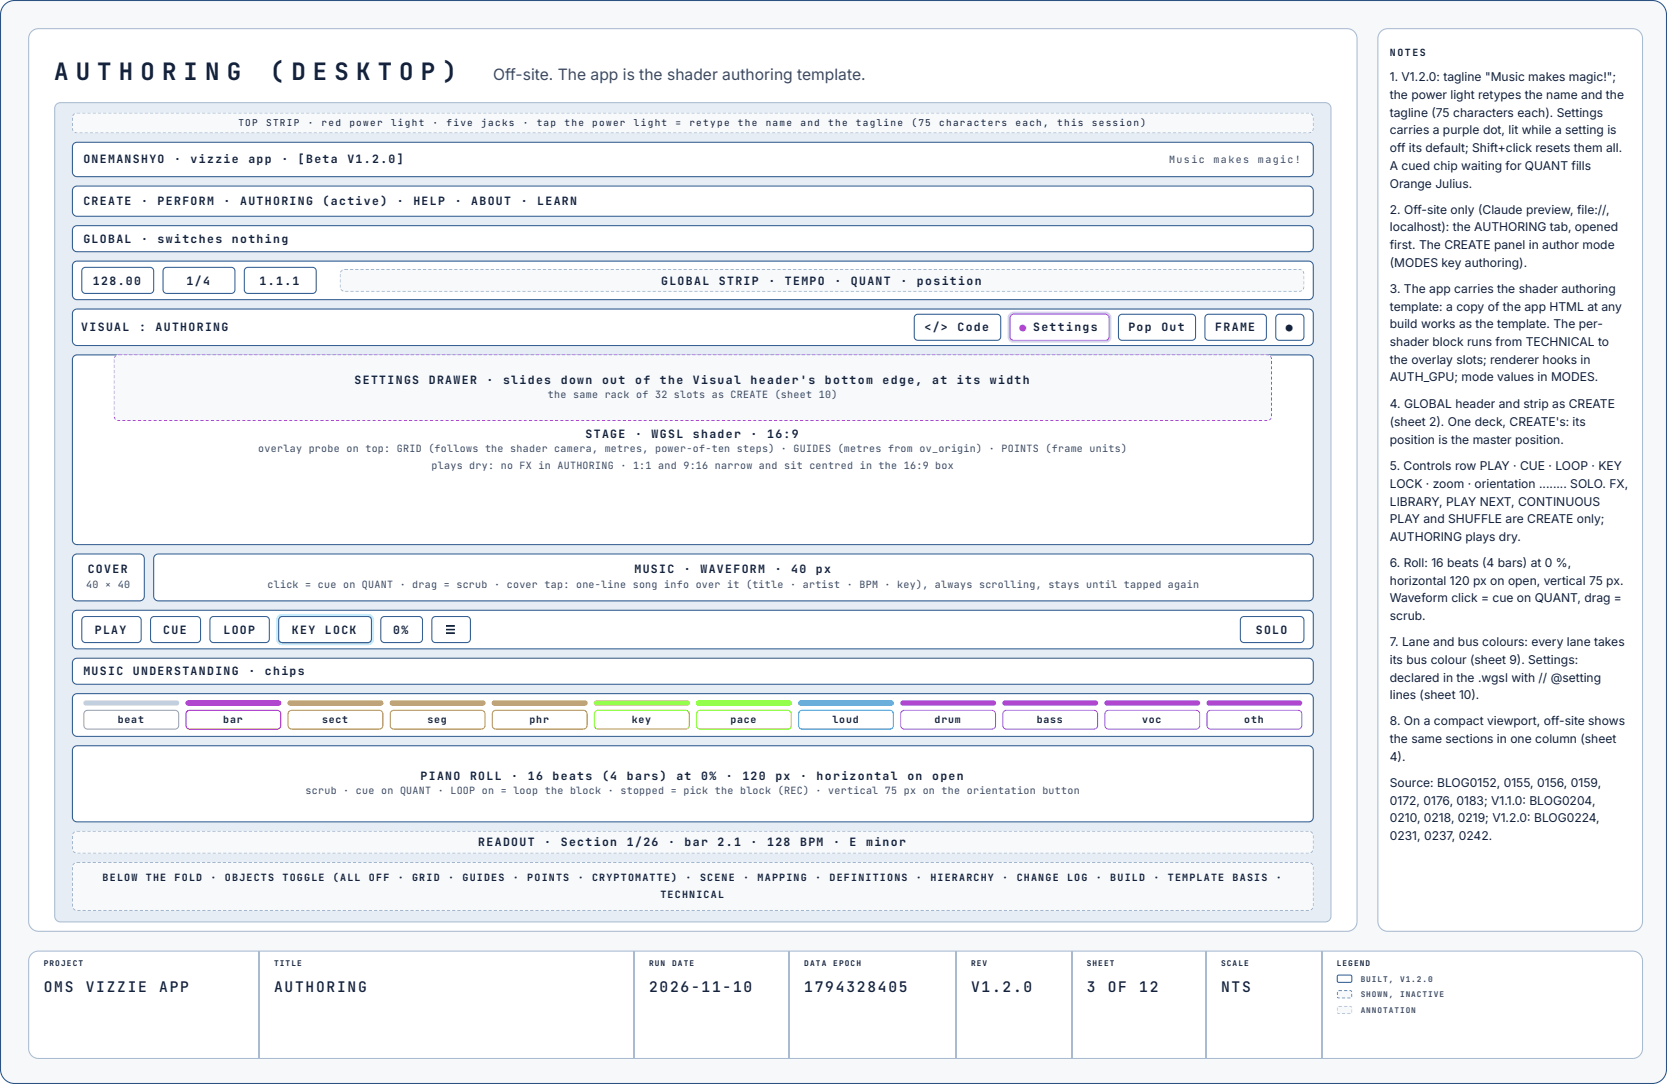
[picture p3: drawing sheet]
<svg xmlns="http://www.w3.org/2000/svg" width="423mm" height="275mm" viewBox="0 0 423 275" stroke-linecap="round" stroke-linejoin="round" font-family="sans-serif">
<defs><g id="words">
<g font-size="6.1" fill="#14213a">
<text x="13.8" y="20.4">A U T H O R I N G</text>
<text x="68.5" y="20.4">( D E S K T O P )</text>
</g>
<text font-size="4" fill="#3b4a63" x="125.2" y="20.4">Off-site. The app is the shader authoring template.</text>
<g font-size="3.7" fill="#14213a">
<text x="11.1" y="251.9">OMS</text>
<text x="21.8" y="251.9">VIZZIE</text>
<text x="40.4" y="251.9">APP</text>
<text x="69.6" y="251.9">AUTHORING</text>
<text x="164.8" y="251.9">2026-11-10</text>
<text x="204.3" y="251.9">1794328405</text>
<text x="246.6" y="251.9">V1.2.0</text>
<text x="276" y="251.9">3</text>
<text x="281.3" y="251.9">OF</text>
<text x="289.3" y="251.9">12</text>
<text x="310.1" y="251.9">NTS</text>
</g>
<g font-size="3.1" fill="#14213a">
<text x="353" y="20.6">1. V1.2.0: tagline &quot;Music makes magic!&quot;;</text>
<text x="353" y="25.1">the power light retypes the name and the</text>
<text x="353" y="29.6">tagline (75 characters each). Settings</text>
<text x="353" y="34.1">carries a purple dot, lit while a setting is</text>
<text x="353" y="38.6">off its default; Shift+click resets them all.</text>
<text x="353" y="43.1">A cued chip waiting for QUANT fills</text>
<text x="353" y="47.6">Orange Julius.</text>
<text x="353" y="54.2">2. Off-site only (Claude preview, file://,</text>
<text x="353" y="58.7">localhost): the AUTHORING tab, opened</text>
<text x="353" y="63.2">first. The CREATE panel in author mode</text>
<text x="353" y="67.7">(MODES key authoring).</text>
<text x="353" y="74.3">3. The app carries the shader authoring</text>
<text x="353" y="78.8">template: a copy of the app HTML at any</text>
<text x="353" y="83.3">build works as the template. The per-</text>
<text x="353" y="87.8">shader block runs from TECHNICAL to</text>
<text x="353" y="92.3">the overlay slots; renderer hooks in</text>
<text x="353" y="96.8">AUTH_GPU; mode values in MODES.</text>
<text x="353" y="103.5">4. GLOBAL header and strip as CREATE</text>
<text x="353" y="108.2">(sheet 2). One deck, CREATE's: its</text>
<text x="353" y="112.7">position is the master position.</text>
<text x="353" y="119.3">5. Controls row PLAY · CUE · LOOP · KEY</text>
<text x="353" y="123.8">LOCK · zoom · orientation ........ SOLO. FX,</text>
<text x="353" y="128.3">LIBRARY, PLAY NEXT, CONTINUOUS</text>
<text x="353" y="132.8">PLAY and SHUFFLE are CREATE only;</text>
<text x="353" y="137.3">AUTHORING plays dry.</text>
<text x="353" y="143.9">6. Roll: 16 beats (4 bars) at 0 %,</text>
<text x="353" y="148.4">horizontal 120 px on open, vertical 75 px.</text>
<text x="353" y="152.9">Waveform click = cue on QUANT, drag =</text>
<text x="353" y="157.4">scrub.</text>
<text x="353" y="164">7. Lane and bus colours: every lane takes</text>
<text x="353" y="168.5">its bus colour (sheet 9). Settings:</text>
<text x="353" y="173">declared in the .wgsl with // @setting</text>
<text x="353" y="177.5">lines (sheet 10).</text>
<text x="353" y="184.1">8. On a compact viewport, off-site shows</text>
<text x="353" y="188.6">the same sections in one column (sheet</text>
<text x="353" y="193.1">4).</text>
<text x="353" y="199.8">Source: BLOG0152, 0155, 0156, 0159,</text>
<text x="353" y="204.3">0172, 0176, 0183; V1.1.0: BLOG0204,</text>
<text x="353" y="208.8">0210, 0218, 0219; V1.2.0: BLOG0224,</text>
<text x="353" y="213.3">0231, 0237, 0242.</text>
</g>
<g font-size="2.9" fill="#14213a">
<text x="21.2" y="41.3">ONEMANSHYO</text>
<text x="44.2" y="41.3">·</text>
<text x="48.4" y="41.3">vizzie</text>
<text x="63.1" y="41.3">app</text>
<text x="71.5" y="41.3">·</text>
<text x="75.6" y="41.3">[Beta</text>
<text x="88.2" y="41.3">V1.2.0]</text>
<text x="21.2" y="52.1">CREATE</text>
<text x="35.8" y="52.1">·</text>
<text x="40" y="52.1">PERFORM</text>
<text x="56.8" y="52.1">·</text>
<text x="61" y="52.1">AUTHORING</text>
<text x="81.9" y="52.1">(active)</text>
<text x="100.8" y="52.1">·</text>
<text x="105" y="52.1">HELP</text>
<text x="115.5" y="52.1">·</text>
<text x="119.7" y="52.1">ABOUT</text>
<text x="132.2" y="52.1">·</text>
<text x="136.4" y="52.1">LEARN</text>
<text x="21.2" y="61.6">GLOBAL</text>
<text x="35.8" y="61.6">·</text>
<text x="40" y="61.6">switches</text>
<text x="58.9" y="61.6">nothing</text>
<text x="23.6" y="72.2">128.00</text>
<text x="47.4" y="72.2">1/4</text>
<text x="65.9" y="72.2">1.1.1</text>
<text x="167.9" y="72.2">GLOBAL</text>
<text x="182.6" y="72.2">STRIP</text>
<text x="195.1" y="72.2">·</text>
<text x="199.3" y="72.2">TEMPO</text>
<text x="211.9" y="72.2">·</text>
<text x="216.1" y="72.2">QUANT</text>
<text x="228.7" y="72.2">·</text>
<text x="232.9" y="72.2">position</text>
<text x="20.6" y="84.1">VISUAL</text>
<text x="35.3" y="84.1">:</text>
<text x="39.5" y="84.1">AUTHORING</text>
<text x="234.8" y="84.1">&lt;/&gt;</text>
<text x="243.1" y="84.1">Code</text>
<text x="286.5" y="84.1">Pop</text>
<text x="294.9" y="84.1">Out</text>
<text x="308.6" y="84.1">FRAME</text>
<text x="326.5" y="84.1">●</text>
<text x="90" y="97.4">SETTINGS</text>
<text x="108.9" y="97.4">DRAWER</text>
<text x="123.6" y="97.4">·</text>
<text x="127.8" y="97.4">slides</text>
<text x="142.4" y="97.4">down</text>
<text x="152.9" y="97.4">out</text>
<text x="161.3" y="97.4">of</text>
<text x="167.6" y="97.4">the</text>
<text x="175.9" y="97.4">Visual</text>
<text x="190.6" y="97.4">header's</text>
<text x="209.5" y="97.4">bottom</text>
<text x="224.1" y="97.4">edge,</text>
<text x="236.7" y="97.4">at</text>
<text x="243" y="97.4">its</text>
<text x="251.4" y="97.4">width</text>
<text x="148.7" y="111.1">STAGE</text>
<text x="161.3" y="111.1">·</text>
<text x="165.5" y="111.1">WGSL</text>
<text x="175.9" y="111.1">shader</text>
<text x="190.6" y="111.1">·</text>
<text x="194.8" y="111.1">16:9</text>
<text x="22.3" y="145.5">COVER</text>
<text x="161.1" y="145.5">MUSIC</text>
<text x="173.7" y="145.5">·</text>
<text x="177.9" y="145.5">WAVEFORM</text>
<text x="196.7" y="145.5">·</text>
<text x="200.9" y="145.5">40</text>
<text x="207.2" y="145.5">px</text>
<text x="24.1" y="160.9">PLAY</text>
<text x="41.5" y="160.9">CUE</text>
<text x="56.7" y="160.9">LOOP</text>
<text x="74.1" y="160.9">KEY</text>
<text x="82.5" y="160.9">LOCK</text>
<text x="99.9" y="160.9">0%</text>
<text x="113.1" y="160.9">☰</text>
<text x="318.9" y="160.9">SOLO</text>
<text x="21.2" y="171.4">MUSIC</text>
<text x="33.7" y="171.4">UNDERSTANDING</text>
<text x="63.1" y="171.4">·</text>
<text x="67.3" y="171.4">chips</text>
<text x="106.8" y="197.9">PIANO</text>
<text x="119.4" y="197.9">ROLL</text>
<text x="129.8" y="197.9">·</text>
<text x="134" y="197.9">16</text>
<text x="140.3" y="197.9">beats</text>
<text x="152.9" y="197.9">(4</text>
<text x="159.2" y="197.9">bars)</text>
<text x="171.8" y="197.9">at</text>
<text x="178" y="197.9">0%</text>
<text x="184.3" y="197.9">·</text>
<text x="188.5" y="197.9">120</text>
<text x="196.9" y="197.9">px</text>
<text x="203.2" y="197.9">·</text>
<text x="207.4" y="197.9">horizontal</text>
<text x="230.4" y="197.9">on</text>
<text x="236.7" y="197.9">open</text>
<text x="121.5" y="214.8">READOUT</text>
<text x="138.2" y="214.8">·</text>
<text x="142.4" y="214.8">Section</text>
<text x="159.2" y="214.8">1/26</text>
<text x="169.7" y="214.8">·</text>
<text x="173.9" y="214.8">bar</text>
<text x="182.2" y="214.8">2.1</text>
<text x="190.6" y="214.8">·</text>
<text x="194.8" y="214.8">128</text>
<text x="203.2" y="214.8">BPM</text>
<text x="211.6" y="214.8">·</text>
<text x="215.8" y="214.8">E</text>
<text x="220" y="214.8">minor</text>
</g>
<text font-size="2.9" fill="#b24dff" x="258.9" y="84.1">● Settings</text>
<g font-size="2.5" fill="#14213a">
<text x="353" y="14.3">NOTES</text>
<text x="29.9" y="183.6">beat</text>
<text x="56.7" y="183.6">bar</text>
<text x="81.8" y="183.6">sect</text>
<text x="108.6" y="183.6">seg</text>
<text x="134.5" y="183.6">phr</text>
<text x="160.4" y="183.6">key</text>
<text x="185.5" y="183.6">pace</text>
<text x="211.4" y="183.6">loud</text>
<text x="237.4" y="183.6">drum</text>
<text x="263.3" y="183.6">bass</text>
<text x="290.1" y="183.6">voc</text>
<text x="316" y="183.6">oth</text>
<text x="26.1" y="223.6">BELOW</text>
<text x="37" y="223.6">THE</text>
<text x="44.3" y="223.6">FOLD</text>
<text x="53.5" y="223.6">·</text>
<text x="57.1" y="223.6">OBJECTS</text>
<text x="71.8" y="223.6">TOGGLE</text>
<text x="84.6" y="223.6">(ALL</text>
<text x="93.7" y="223.6">OFF</text>
<text x="101" y="223.6">·</text>
<text x="104.7" y="223.6">GRID</text>
<text x="113.8" y="223.6">·</text>
<text x="117.5" y="223.6">GUIDES</text>
<text x="130.3" y="223.6">·</text>
<text x="133.9" y="223.6">POINTS</text>
<text x="146.7" y="223.6">·</text>
<text x="150.4" y="223.6">CRYPTOMATTE)</text>
<text x="174.1" y="223.6">·</text>
<text x="177.8" y="223.6">SCENE</text>
<text x="188.7" y="223.6">·</text>
<text x="192.4" y="223.6">MAPPING</text>
<text x="207" y="223.6">·</text>
<text x="210.7" y="223.6">DEFINITIONS</text>
<text x="232.6" y="223.6">·</text>
<text x="236.3" y="223.6">HIERARCHY</text>
<text x="254.5" y="223.6">·</text>
<text x="258.2" y="223.6">CHANGE</text>
<text x="271" y="223.6">LOG</text>
<text x="278.3" y="223.6">·</text>
<text x="282" y="223.6">BUILD</text>
<text x="292.9" y="223.6">·</text>
<text x="296.6" y="223.6">TEMPLATE</text>
<text x="313" y="223.6">BASIS</text>
<text x="324" y="223.6">·</text>
<text x="167.7" y="228.1">TECHNICAL</text>
</g>
<g font-size="2.5" fill="#3b4a63">
<text x="296.9" y="41.3">Music</text>
<text x="308.2" y="41.3">makes</text>
<text x="319.5" y="41.3">magic!</text>
<text x="139.2" y="101.1">the same rack of 32 slots as CREATE (sheet 10)</text>
<text x="65.6" y="114.8">overlay probe on top: GRID (follows the shader camera, metres, power-of-ten steps) · GUIDES (metres from ov_origin) · POINTS (frame units)</text>
<text x="109.6" y="119.1">plays dry: no FX in AUTHORING · 1:1 and 9:16 narrow and sit centred in the 16:9 box</text>
<text x="21.9" y="149.2">40 × 40</text>
<text x="67.9" y="149.2">click = cue on QUANT · drag = scrub · cover tap: one-line song info over it (title · artist · BPM · key), always scrolling, stays until tapped again</text>
<text x="77.6" y="201.6">scrub · cue on QUANT · LOOP on = loop the block · stopped = pick the block (REC) · vertical 75 px on the orientation button</text>
</g>
<g font-size="2.4" fill="#14213a">
<text x="60.5" y="32">TOP</text>
<text x="67.6" y="32">STRIP</text>
<text x="78.1" y="32">·</text>
<text x="81.7" y="32">red</text>
<text x="88.7" y="32">power</text>
<text x="99.3" y="32">light</text>
<text x="109.9" y="32">·</text>
<text x="113.4" y="32">five</text>
<text x="122.2" y="32">jacks</text>
<text x="132.8" y="32">·</text>
<text x="136.3" y="32">tap</text>
<text x="143.3" y="32">the</text>
<text x="150.4" y="32">power</text>
<text x="161" y="32">light</text>
<text x="171.5" y="32">=</text>
<text x="175.1" y="32">retype</text>
<text x="187.4" y="32">the</text>
<text x="194.4" y="32">name</text>
<text x="203.3" y="32">and</text>
<text x="210.3" y="32">the</text>
<text x="217.4" y="32">tagline</text>
<text x="231.5" y="32">(75</text>
<text x="238.5" y="32">characters</text>
<text x="257.9" y="32">each,</text>
<text x="268.5" y="32">this</text>
<text x="277.3" y="32">session)</text>
</g>
<g font-size="2" fill="#14213a">
<text x="11.1" y="245.3">PROJECT</text>
<text x="69.6" y="245.3">TITLE</text>
<text x="164.8" y="245.3">RUN</text>
<text x="170.7" y="245.3">DATE</text>
<text x="204.3" y="245.3">DATA</text>
<text x="211.6" y="245.3">EPOCH</text>
<text x="246.6" y="245.3">REV</text>
<text x="276" y="245.3">SHEET</text>
<text x="310.1" y="245.3">SCALE</text>
<text x="339.5" y="245.3">LEGEND</text>
</g>
<g font-size="2" fill="#3b4a63">
<text x="345.5" y="249.2">BUILT,</text>
<text x="355.5" y="249.2">V1.2.0</text>
<text x="345.5" y="253.2">SHOWN,</text>
<text x="345.5" y="257.2">ANNOTATION</text>
<text x="355.5" y="253.2">INACTIVE</text>
</g>
</g></defs>
<path d="M1.2 1.2l1.1-.8 1.4-.3h415.9a3.6 3.6 0 0 1 3.6 3.6v267.8a3.6 3.6 0 0 1-3.6 3.5h-415.9a3.6 3.6 0 0 1-3.6-3.5v-267.8l.3-1.4z" fill="#f6f8fa"/>
<path d="M1.2 1.2l1.1-.8 1.4-.3h415.9a3.6 3.6 0 0 1 3.6 3.6v267.8a3.6 3.6 0 0 1-3.6 3.5h-415.9a3.6 3.6 0 0 1-3.6-3.5v-267.8l.3-1.4z" fill="none" stroke="#2c5282" stroke-width=".26"/>
<path d="M8 8l.8-.5 1-.2h332.3a2.51 2.51 0 0 1 2.5 2.5v224.1a2.51 2.51 0 0 1-2.5 2.5h-332.3a2.51 2.51 0 0 1-2.5-2.5v-224.1l.2-1z" fill="#fff"/>
<path d="M8 8l.8-.5 1-.2h332.3a2.51 2.51 0 0 1 2.5 2.5v224.1a2.51 2.51 0 0 1-2.5 2.5h-332.3a2.51 2.51 0 0 1-2.5-2.5v-224.1l.2-1z" fill="none" stroke="#a9bbd0" stroke-width=".26"/>
<path d="M14.3 26.5l1-.4h321.2a1.46 1.46 0 0 1 1.5 1.4v205.1a1.46 1.46 0 0 1-1.5 1.4h-321.2a1.46 1.46 0 0 1-1.4-1.4v-205.1z" fill="#e6edf5"/>
<path d="M14.3 26.5l1-.4h321.2a1.46 1.46 0 0 1 1.5 1.4v205.1a1.46 1.46 0 0 1-1.5 1.4h-321.2a1.46 1.46 0 0 1-1.4-1.4v-205.1z" fill="none" stroke="#a9bbd0" stroke-width=".26"/>
<path d="M18.3 28.6h315.3v5.3h-315.3z" fill="#f7f9fb"/>
<g fill="#9fb2c8">
<path d="M20.9 28.5h.8v.4h-.8zM22.2 28.5h.8v.4h-.8zM23.5 28.5h.8v.4h-.8zM24.9 28.5h.8v.4h-.8zM26.2 28.5h.8v.4h-.8zM27.5 28.5h.8v.4h-.8zM28.8 28.5h.8v.4h-.8zM30.2 28.5h.8v.4h-.8zM31.5 28.5h.8v.4h-.8zM32.8 28.5h.8v.4h-.8zM34.1 28.5h.8v.4h-.8zM35.4 28.5h.8v.4h-.8zM36.8 28.5h.8v.4h-.8zM38.1 28.5h.8v.4h-.8zM39.4 28.5h.8v.4h-.8zM40.7 28.5h.8v.4h-.8zM42.1 28.5h.8v.4h-.8zM43.4 28.5h.8v.4h-.8zM44.7 28.5h.8v.4h-.8zM46 28.5h.8v.4h-.8zM47.3 28.5h.8v.4h-.8zM48.7 28.5h.8v.4h-.8zM50 28.5h.8v.4h-.8zM51.3 28.5h.8v.4h-.8zM52.6 28.5h.8v.4h-.8zM54 28.5h.8v.4h-.8zM55.3 28.5h.8v.4h-.8zM56.6 28.5h.8v.4h-.8zM57.9 28.5h.8v.4h-.8zM59.3 28.5h.7v.4h-.7zM60.6 28.5h.8v.4h-.8zM61.9 28.5h.8v.4h-.8zM63.2 28.5h.8v.4h-.8zM64.5 28.5h.8v.4h-.8zM65.9 28.5h.8v.4h-.8zM67.2 28.5h.8v.4h-.8zM68.5 28.5h.8v.4h-.8zM69.8 28.5h.8v.4h-.8zM71.2 28.5h.7v.4h-.7zM72.5 28.5h.8v.4h-.8zM73.8 28.5h.8v.4h-.8zM75.1 28.5h.8v.4h-.8zM76.4 28.5h.8v.4h-.8zM77.8 28.5h.8v.4h-.8zM79.1 28.5h.8v.4h-.8zM80.4 28.5h.8v.4h-.8zM81.7 28.5h.8v.4h-.8zM83.1 28.5h.7v.4h-.7zM84.4 28.5h.8v.4h-.8zM85.7 28.5h.8v.4h-.8zM87 28.5h.8v.4h-.8zM88.3 28.5h.8v.4h-.8zM89.7 28.5h.8v.4h-.8zM91 28.5h.8v.4h-.8zM92.3 28.5h.8v.4h-.8zM93.6 28.5h.8v.4h-.8zM95 28.5h.7v.4h-.7zM96.3 28.5h.8v.4h-.8zM97.6 28.5h.8v.4h-.8zM98.9 28.5h.8v.4h-.8zM100.2 28.5h.8v.4h-.8zM101.6 28.5h.8v.4h-.8zM102.9 28.5h.8v.4h-.8zM104.2 28.5h.8v.4h-.8zM105.5 28.5h.8v.4h-.8zM106.9 28.5h.7v.4h-.7zM108.2 28.5h.8v.4h-.8zM109.5 28.5h.8v.4h-.8zM110.8 28.5h.8v.4h-.8zM112.1 28.5h.8v.4h-.8zM113.5 28.5h.8v.4h-.8zM114.8 28.5h.8v.4h-.8zM116.1 28.5h.8v.4h-.8zM117.4 28.5h.8v.4h-.8zM118.8 28.5h.8v.4h-.8zM120.1 28.5h.8v.4h-.8zM121.4 28.5h.8v.4h-.8zM122.7 28.5h.8v.4h-.8zM124 28.5h.8v.4h-.8zM125.4 28.5h.8v.4h-.8zM126.7 28.5h.8v.4h-.8zM128 28.5h.8v.4h-.8zM129.3 28.5h.8v.4h-.8zM130.7 28.5h.8v.4h-.8zM132 28.5h.8v.4h-.8zM133.3 28.5h.8v.4h-.8zM134.6 28.5h.8v.4h-.8zM135.9 28.5h.8v.4h-.8zM137.3 28.5h.8v.4h-.8zM138.6 28.5h.8v.4h-.8zM139.9 28.5h.8v.4h-.8zM141.2 28.5h.8v.4h-.8zM142.6 28.5h.8v.4h-.8zM143.9 28.5h.8v.4h-.8zM145.2 28.5h.8v.4h-.8zM146.5 28.5h.8v.4h-.8zM147.8 28.5h.8v.4h-.8zM149.2 28.5h.8v.4h-.8zM150.5 28.5h.8v.4h-.8zM151.8 28.5h.8v.4h-.8zM153.1 28.5h.8v.4h-.8zM154.5 28.5h.8v.4h-.8zM155.8 28.5h.8v.4h-.8zM157.1 28.5h.8v.4h-.8zM158.4 28.5h.8v.4h-.8zM159.8 28.5h.7v.4h-.7zM161.1 28.5h.8v.4h-.8zM162.4 28.5h.8v.4h-.8zM163.7 28.5h.8v.4h-.8zM165 28.5h.8v.4h-.8zM166.4 28.5h.8v.4h-.8zM167.7 28.5h.8v.4h-.8zM169 28.5h.8v.4h-.8zM170.3 28.5h.8v.4h-.8zM171.7 28.5h.7v.4h-.7zM173 28.5h.8v.4h-.8zM174.3 28.5h.8v.4h-.8zM175.6 28.5h.8v.4h-.8zM176.9 28.5h.8v.4h-.8zM178.3 28.5h.8v.4h-.8zM179.6 28.5h.8v.4h-.8zM180.9 28.5h.8v.4h-.8zM182.2 28.5h.8v.4h-.8zM183.6 28.5h.7v.4h-.7zM184.9 28.5h.8v.4h-.8zM186.2 28.5h.8v.4h-.8zM187.5 28.5h.8v.4h-.8zM188.8 28.5h.8v.4h-.8zM190.2 28.5h.8v.4h-.8zM191.5 28.5h.8v.4h-.8zM192.8 28.5h.8v.4h-.8zM194.1 28.5h.8v.4h-.8zM195.5 28.5h.7v.4h-.7zM196.8 28.5h.8v.4h-.8zM198.1 28.5h.8v.4h-.8zM199.4 28.5h.8v.4h-.8zM200.7 28.5h.8v.4h-.8zM202.1 28.5h.8v.4h-.8zM203.4 28.5h.8v.4h-.8zM204.7 28.5h.8v.4h-.8zM206 28.5h.8v.4h-.8zM207.4 28.5h.7v.4h-.7zM208.7 28.5h.8v.4h-.8zM210 28.5h.8v.4h-.8zM211.3 28.5h.8v.4h-.8zM212.6 28.5h.8v.4h-.8zM214 28.5h.8v.4h-.8zM215.3 28.5h.8v.4h-.8zM216.6 28.5h.8v.4h-.8zM217.9 28.5h.8v.4h-.8zM219.3 28.5h.8v.4h-.8zM220.6 28.5h.8v.4h-.8zM221.9 28.5h.8v.4h-.8zM223.2 28.5h.8v.4h-.8zM224.5 28.5h.8v.4h-.8zM225.9 28.5h.8v.4h-.8zM227.2 28.5h.8v.4h-.8zM228.5 28.5h.8v.4h-.8zM229.8 28.5h.8v.4h-.8zM231.2 28.5h.8v.4h-.8zM232.5 28.5h.8v.4h-.8zM233.8 28.5h.8v.4h-.8zM235.1 28.5h.8v.4h-.8zM236.4 28.5h.8v.4h-.8zM237.8 28.5h.8v.4h-.8zM239.1 28.5h.8v.4h-.8zM240.4 28.5h.8v.4h-.8zM241.7 28.5h.8v.4h-.8zM243.1 28.5h.8v.4h-.8zM244.4 28.5h.8v.4h-.8zM245.7 28.5h.8v.4h-.8zM247 28.5h.8v.4h-.8zM248.3 28.5h.8v.4h-.8zM249.7 28.5h.8v.4h-.8zM251 28.5h.8v.4h-.8zM252.3 28.5h.8v.4h-.8zM253.6 28.5h.8v.4h-.8zM255 28.5h.8v.4h-.8zM256.3 28.5h.8v.4h-.8zM257.6 28.5h.8v.4h-.8zM258.9 28.5h.8v.4h-.8zM260.3 28.5h.7v.4h-.7zM261.6 28.5h.8v.4h-.8zM262.9 28.5h.8v.4h-.8zM264.2 28.5h.8v.4h-.8zM265.5 28.5h.8v.4h-.8zM266.9 28.5h.8v.4h-.8zM268.2 28.5h.8v.4h-.8zM269.5 28.5h.8v.4h-.8zM270.8 28.5h.8v.4h-.8zM272.2 28.5h.7v.4h-.7zM273.5 28.5h.8v.4h-.8zM274.8 28.5h.8v.4h-.8zM276.1 28.5h.8v.4h-.8zM277.4 28.5h.8v.4h-.8zM278.8 28.5h.8v.4h-.8zM280.1 28.5h.8v.4h-.8zM281.4 28.5h.8v.4h-.8zM282.7 28.5h.8v.4h-.8zM284.1 28.5h.7v.4h-.7zM285.4 28.5h.8v.4h-.8zM286.7 28.5h.8v.4h-.8zM288 28.5h.8v.4h-.8zM289.3 28.5h.8v.4h-.8zM290.7 28.5h.8v.4h-.8zM292 28.5h.8v.4h-.8zM293.3 28.5h.8v.4h-.8zM294.6 28.5h.8v.4h-.8zM296 28.5h.7v.4h-.7zM297.3 28.5h.8v.4h-.8zM298.6 28.5h.8v.4h-.8zM299.9 28.5h.8v.4h-.8zM301.2 28.5h.8v.4h-.8zM302.6 28.5h.8v.4h-.8zM303.9 28.5h.8v.4h-.8zM305.2 28.5h.8v.4h-.8zM306.5 28.5h.8v.4h-.8zM307.9 28.5h.7v.4h-.7zM309.2 28.5h.8v.4h-.8zM310.5 28.5h.8v.4h-.8zM311.8 28.5h.8v.4h-.8zM313.1 28.5h.8v.4h-.8zM314.5 28.5h.8v.4h-.8zM315.8 28.5h.8v.4h-.8zM317.1 28.5h.8v.4h-.8zM318.4 28.5h.8v.4h-.8zM319.8 28.5h.8v.4h-.8zM321.1 28.5h.8v.4h-.8zM322.4 28.5h.8v.4h-.8zM323.7 28.5h.8v.4h-.8zM325 28.5h.8v.4h-.8zM326.4 28.5h.8v.4h-.8zM327.7 28.5h.8v.4h-.8zM329 28.5h.8v.4h-.8zM330.3 28.5h.8v.4h-.8zM331.7 28.5h.8l-.1 .4h-.7zM333.1 28.5l.4 .3 .2 .4-.4 .2-.5-.4zM333.3 29.4h.4zM333.3 29.4h.4zM333.2 29.4h.5zM332.3 29.4h.9zM330.9 29.4h.8zM329.6 29.4h.8zM328.3 29.4h.8zM327 29.4h.8zM325.7 29.4h.7zM324.3 29.4h.8zM323 29.4h.8zM321.7 29.4h.8zM320.4 29.4h.8zM319 29.4h.8zM317.7 29.4h.8zM316.4 29.4h.8zM315.1 29.4h.8zM313.8 29.4h.7zM312.4 29.4h.8zM311.1 29.4h.8zM309.8 29.4h.8zM308.5 29.4h.8zM307.1 29.4h.8zM305.8 29.4h.8zM304.5 29.4h.8zM303.2 29.4h.8zM301.9 29.4h.7zM300.5 29.4h.8zM299.2 29.4h.8zM297.9 29.4h.8zM296.6 29.4h.8zM295.2 29.4h.8zM293.9 29.4h.8zM292.6 29.4h.8zM291.3 29.4h.8zM289.9 29.4h.8zM288.6 29.4h.8zM287.3 29.4h.8zM286 29.4h.8zM284.7 29.4h.8zM283.3 29.4h.8zM282 29.4h.8zM280.7 29.4h.8zM279.4 29.4h.8zM278 29.4h.8zM276.7 29.4h.8zM275.4 29.4h.8zM274.1 29.4h.8zM272.8 29.4h.8zM271.4 29.4h.8zM270.1 29.4h.8zM268.8 29.4h.8zM267.5 29.4h.8zM266.1 29.4h.8zM264.8 29.4h.8zM263.5 29.4h.8zM262.2 29.4h.8zM260.9 29.4h.8zM259.5 29.4h.8zM258.2 29.4h.8zM256.9 29.4h.8zM255.6 29.4h.8zM254.2 29.4h.8zM252.9 29.4h.8zM251.6 29.4h.8zM250.3 29.4h.8zM249 29.4h.7zM247.6 29.4h.8zM246.3 29.4h.8zM245 29.4h.8zM243.7 29.4h.8zM242.3 29.4h.8zM241 29.4h.8zM239.7 29.4h.8zM238.4 29.4h.8zM237.1 29.4h.7zM235.7 29.4h.8zM234.4 29.4h.8zM233.1 29.4h.8zM231.8 29.4h.8zM230.4 29.4h.8zM229.1 29.4h.8zM227.8 29.4h.8zM226.5 29.4h.8zM225.2 29.4h.7zM223.8 29.4h.8zM222.5 29.4h.8zM221.2 29.4h.8zM219.9 29.4h.8zM218.5 29.4h.8zM217.2 29.4h.8zM215.9 29.4h.8zM214.6 29.4h.8zM213.3 29.4h.7zM211.9 29.4h.8zM210.6 29.4h.8zM209.3 29.4h.8zM208 29.4h.8zM206.6 29.4h.8zM205.3 29.4h.8zM204 29.4h.8zM202.7 29.4h.8zM201.4 29.4h.7zM200 29.4h.8zM198.7 29.4h.8zM197.4 29.4h.8zM196.1 29.4h.8zM194.7 29.4h.8zM193.4 29.4h.8zM192.1 29.4h.8zM190.8 29.4h.8zM189.4 29.4h.8zM188.1 29.4h.8zM186.8 29.4h.8zM185.5 29.4h.8zM184.2 29.4h.8zM182.8 29.4h.8zM181.5 29.4h.8zM180.2 29.4h.8zM178.9 29.4h.8zM177.5 29.4h.8zM176.2 29.4h.8zM174.9 29.4h.8zM173.6 29.4h.8zM172.3 29.4h.8zM170.9 29.4h.8zM169.6 29.4h.8zM168.3 29.4h.8zM167 29.4h.8zM165.6 29.4h.8zM164.3 29.4h.8zM163 29.4h.8zM161.7 29.4h.8zM160.4 29.4h.8zM159 29.4h.8zM157.7 29.4h.8zM156.4 29.4h.8zM155.1 29.4h.8zM153.7 29.4h.8zM152.4 29.4h.8zM151.1 29.4h.8zM149.8 29.4h.8zM148.5 29.4h.7zM147.1 29.4h.8zM145.8 29.4h.8zM144.5 29.4h.8zM143.2 29.4h.8zM141.8 29.4h.8zM140.5 29.4h.8zM139.2 29.4h.8zM137.9 29.4h.8zM136.6 29.4h.7zM135.2 29.4h.8zM133.9 29.4h.8zM132.6 29.4h.8zM131.3 29.4h.8zM129.9 29.4h.8zM128.6 29.4h.8zM127.3 29.4h.8zM126 29.4h.8zM124.7 29.4h.7zM123.3 29.4h.8zM122 29.4h.8zM120.7 29.4h.8zM119.4 29.4h.8zM118 29.4h.8zM116.7 29.4h.8zM115.4 29.4h.8zM114.1 29.4h.8zM112.8 29.4h.7zM111.4 29.4h.8zM110.1 29.4h.8zM108.8 29.4h.8zM107.5 29.4h.8zM106.1 29.4h.8zM104.8 29.4h.8zM103.5 29.4h.8zM102.2 29.4h.8zM100.9 29.4h.7zM99.5 29.4h.8zM98.2 29.4h.8zM96.9 29.4h.8zM95.6 29.4h.8zM94.2 29.4h.8zM92.9 29.4h.8zM91.6 29.4h.8zM90.3 29.4h.8zM88.9 29.4h.8zM87.6 29.4h.8zM86.3 29.4h.8zM85 29.4h.8zM83.7 29.4h.8zM82.3 29.4h.8zM81 29.4h.8zM79.7 29.4h.8zM78.4 29.4h.8zM77 29.4h.8zM75.7 29.4h.8zM74.4 29.4h.8zM73.1 29.4h.8zM71.8 29.4h.8zM70.4 29.4h.8zM69.1 29.4h.8zM67.8 29.4h.8zM66.5 29.4h.8zM65.1 29.4h.8zM63.8 29.4h.8zM62.5 29.4h.8zM61.2 29.4h.8zM59.9 29.4h.8zM58.5 29.4h.8zM57.2 29.4h.8zM55.9 29.4h.8zM54.6 29.4h.8zM53.2 29.4h.8zM51.9 29.4h.8zM50.6 29.4h.8zM49.3 29.4h.8zM48 29.4h.7zM46.6 29.4h.8zM45.3 29.4h.8zM44 29.4h.8zM42.7 29.4h.8zM41.3 29.4h.8zM40 29.4h.8zM38.7 29.4h.8zM37.4 29.4h.8zM36.1 29.4h.7zM34.7 29.4h.8zM33.4 29.4h.8zM32.1 29.4h.8zM30.8 29.4h.8zM29.4 29.4h.8zM28.1 29.4h.8zM26.8 29.4h.8zM25.5 29.4h.8zM24.2 29.4h.7zM22.8 29.4h.8zM21.5 29.4h.8zM20.2 29.4h.8zM18.7 29.4h1zM18.2 29.4h.5zM18.2 29.4h.3zM18.2 29.4h.3zM18.4 28.8l.4-.3 .3 .5-.5 .4-.4-.1zM19.4 28.5h1v.4h-.9z"/>
<path d="M20.9 33h.8zM22.2 33h.8zM23.5 33h.8zM24.9 33h.8zM26.2 33h.8zM27.5 33h.8zM28.8 33h.8zM30.2 33h.8zM31.5 33h.8zM32.8 33h.8zM34.1 33h.8zM35.4 33h.8zM36.8 33h.8zM38.1 33h.8zM39.4 33h.8zM40.7 33h.8zM42.1 33h.8zM43.4 33h.8zM44.7 33h.8zM46 33h.8zM47.3 33h.8zM48.7 33h.8zM50 33h.8zM51.3 33h.8zM52.6 33h.8zM54 33h.8zM55.3 33h.8zM56.6 33h.8zM57.9 33h.8zM59.3 33h.7zM60.6 33h.8zM61.9 33h.8zM63.2 33h.8zM64.5 33h.8zM65.9 33h.8zM67.2 33h.8zM68.5 33h.8zM69.8 33h.8zM71.2 33h.7zM72.5 33h.8zM73.8 33h.8zM75.1 33h.8zM76.4 33h.8zM77.8 33h.8zM79.1 33h.8zM80.4 33h.8zM81.7 33h.8zM83.1 33h.7zM84.4 33h.8zM85.7 33h.8zM87 33h.8zM88.3 33h.8zM89.7 33h.8zM91 33h.8zM92.3 33h.8zM93.6 33h.8zM95 33h.7zM96.3 33h.8zM97.6 33h.8zM98.9 33h.8zM100.2 33h.8zM101.6 33h.8zM102.9 33h.8zM104.2 33h.8zM105.5 33h.8zM106.9 33h.7zM108.2 33h.8zM109.5 33h.8zM110.8 33h.8zM112.1 33h.8zM113.5 33h.8zM114.8 33h.8zM116.1 33h.8zM117.4 33h.8zM118.8 33h.8zM120.1 33h.8zM121.4 33h.8zM122.7 33h.8zM124 33h.8zM125.4 33h.8zM126.7 33h.8zM128 33h.8zM129.3 33h.8zM130.7 33h.8zM132 33h.8zM133.3 33h.8zM134.6 33h.8zM135.9 33h.8zM137.3 33h.8zM138.6 33h.8zM139.9 33h.8zM141.2 33h.8zM142.6 33h.8zM143.9 33h.8zM145.2 33h.8zM146.5 33h.8zM147.8 33h.8zM149.2 33h.8zM150.5 33h.8zM151.8 33h.8zM153.1 33h.8zM154.5 33h.8zM155.8 33h.8zM157.1 33h.8zM158.4 33h.8zM159.8 33h.7zM161.1 33h.8zM162.4 33h.8zM163.7 33h.8zM165 33h.8zM166.4 33h.8zM167.7 33h.8zM169 33h.8zM170.3 33h.8zM171.7 33h.7zM173 33h.8zM174.3 33h.8zM175.6 33h.8zM176.9 33h.8zM178.3 33h.8zM179.6 33h.8zM180.9 33h.8zM182.2 33h.8zM183.6 33h.7zM184.9 33h.8zM186.2 33h.8zM187.5 33h.8zM188.8 33h.8zM190.2 33h.8zM191.5 33h.8zM192.8 33h.8zM194.1 33h.8zM195.5 33h.7zM196.8 33h.8zM198.1 33h.8zM199.4 33h.8zM200.7 33h.8zM202.1 33h.8zM203.4 33h.8zM204.7 33h.8zM206 33h.8zM207.4 33h.7zM208.7 33h.8zM210 33h.8zM211.3 33h.8zM212.6 33h.8zM214 33h.8zM215.3 33h.8zM216.6 33h.8zM217.9 33h.8zM219.3 33h.8zM220.6 33h.8zM221.9 33h.8zM223.2 33h.8zM224.5 33h.8zM225.9 33h.8zM227.2 33h.8zM228.5 33h.8zM229.8 33h.8zM231.2 33h.8zM232.5 33h.8zM233.8 33h.8zM235.1 33h.8zM236.4 33h.8zM237.8 33h.8zM239.1 33h.8zM240.4 33h.8zM241.7 33h.8zM243.1 33h.8zM244.4 33h.8zM245.7 33h.8zM247 33h.8zM248.3 33h.8zM249.7 33h.8zM251 33h.8zM252.3 33h.8zM253.6 33h.8zM255 33h.8zM256.3 33h.8zM257.6 33h.8zM258.9 33h.8zM260.3 33h.7zM261.6 33h.8zM262.9 33h.8zM264.2 33h.8zM265.5 33h.8zM266.9 33h.8zM268.2 33h.8zM269.5 33h.8zM270.8 33h.8zM272.2 33h.7zM273.5 33h.8zM274.8 33h.8zM276.1 33h.8zM277.4 33h.8zM278.8 33h.8zM280.1 33h.8zM281.4 33h.8zM282.7 33h.8zM284.1 33h.7zM285.4 33h.8zM286.7 33h.8zM288 33h.8zM289.3 33h.8zM290.7 33h.8zM292 33h.8zM293.3 33h.8zM294.6 33h.8zM296 33h.7zM297.3 33h.8zM298.6 33h.8zM299.9 33h.8zM301.2 33h.8zM302.6 33h.8zM303.9 33h.8zM305.2 33h.8zM306.5 33h.8zM307.9 33h.7zM309.2 33h.8zM310.5 33h.8zM311.8 33h.8zM313.1 33h.8zM314.5 33h.8zM315.8 33h.8zM317.1 33h.8zM318.4 33h.8zM319.8 33h.8zM321.1 33h.8zM322.4 33h.8zM323.7 33h.8zM325 33h.8zM326.4 33h.8zM327.7 33h.8zM329 33h.8zM330.3 33h.8zM331.7 33h.8zM332.8 33h.9zM333.3 33h.4zM333.3 33h.4zM333.2 33.1l.5-.1v.4zM332.3 33.6l.6-.2 .3 .5h-.9zM330.9 33.6h.8v.3h-.8zM329.6 33.6h.8v.3h-.8zM328.3 33.6h.8v.3h-.8zM327 33.6h.8v.3h-.8zM325.7 33.6h.7v.3h-.7zM324.3 33.6h.8v.3h-.8zM323 33.6h.8v.3h-.8zM321.7 33.6h.8v.3h-.8zM320.4 33.6h.8v.3h-.8zM319 33.6h.8v.3h-.8zM317.7 33.6h.8v.3h-.8zM316.4 33.6h.8v.3h-.8zM315.1 33.6h.8v.3h-.8zM313.8 33.6h.7v.3h-.7zM312.4 33.6h.8v.3h-.8zM311.1 33.6h.8v.3h-.8zM309.8 33.6h.8v.3h-.8zM308.5 33.6h.8v.3h-.8zM307.1 33.6h.8v.3h-.8zM305.8 33.6h.8v.3h-.8zM304.5 33.6h.8v.3h-.8zM303.2 33.6h.8v.3h-.8zM301.9 33.6h.7v.3h-.7zM300.5 33.6h.8v.3h-.8zM299.2 33.6h.8v.3h-.8zM297.9 33.6h.8v.3h-.8zM296.6 33.6h.8v.3h-.8zM295.2 33.6h.8v.3h-.8zM293.9 33.6h.8v.3h-.8zM292.6 33.6h.8v.3h-.8zM291.3 33.6h.8v.3h-.8zM289.9 33.6h.8v.3h-.8zM288.6 33.6h.8v.3h-.8zM287.3 33.6h.8v.3h-.8zM286 33.6h.8v.3h-.8zM284.7 33.6h.8v.3h-.8zM283.3 33.6h.8v.3h-.8zM282 33.6h.8v.3h-.8zM280.7 33.6h.8v.3h-.8zM279.4 33.6h.8v.3h-.8zM278 33.6h.8v.3h-.8zM276.7 33.6h.8v.3h-.8zM275.4 33.6h.8v.3h-.8zM274.1 33.6h.8v.3h-.8zM272.8 33.6h.8v.3h-.8zM271.4 33.6h.8v.3h-.8zM270.1 33.6h.8v.3h-.8zM268.8 33.6h.8v.3h-.8zM267.5 33.6h.8v.3h-.8zM266.1 33.6h.8v.3h-.8zM264.8 33.6h.8v.3h-.8zM263.5 33.6h.8v.3h-.8zM262.2 33.6h.8v.3h-.8zM260.9 33.6h.8v.3h-.8zM259.5 33.6h.8v.3h-.8zM258.2 33.6h.8v.3h-.8zM256.9 33.6h.8v.3h-.8zM255.6 33.6h.8v.3h-.8zM254.2 33.6h.8v.3h-.8zM252.9 33.6h.8v.3h-.8zM251.6 33.6h.8v.3h-.8zM250.3 33.6h.8v.3h-.8zM249 33.6h.7v.3h-.7zM247.6 33.6h.8v.3h-.8zM246.3 33.6h.8v.3h-.8zM245 33.6h.8v.3h-.8zM243.7 33.6h.8v.3h-.8zM242.3 33.6h.8v.3h-.8zM241 33.6h.8v.3h-.8zM239.7 33.6h.8v.3h-.8zM238.4 33.6h.8v.3h-.8zM237.1 33.6h.7v.3h-.7zM235.7 33.6h.8v.3h-.8zM234.4 33.6h.8v.3h-.8zM233.1 33.6h.8v.3h-.8zM231.8 33.6h.8v.3h-.8zM230.4 33.6h.8v.3h-.8zM229.1 33.6h.8v.3h-.8zM227.8 33.6h.8v.3h-.8zM226.5 33.6h.8v.3h-.8zM225.2 33.6h.7v.3h-.7zM223.8 33.6h.8v.3h-.8zM222.5 33.6h.8v.3h-.8zM221.2 33.6h.8v.3h-.8zM219.9 33.6h.8v.3h-.8zM218.5 33.6h.8v.3h-.8zM217.2 33.6h.8v.3h-.8zM215.9 33.6h.8v.3h-.8zM214.6 33.6h.8v.3h-.8zM213.3 33.6h.7v.3h-.7zM211.9 33.6h.8v.3h-.8zM210.6 33.6h.8v.3h-.8zM209.3 33.6h.8v.3h-.8zM208 33.6h.8v.3h-.8zM206.6 33.6h.8v.3h-.8zM205.3 33.6h.8v.3h-.8zM204 33.6h.8v.3h-.8zM202.7 33.6h.8v.3h-.8zM201.4 33.6h.7v.3h-.7zM200 33.6h.8v.3h-.8zM198.7 33.6h.8v.3h-.8zM197.4 33.6h.8v.3h-.8zM196.1 33.6h.8v.3h-.8zM194.7 33.6h.8v.3h-.8zM193.4 33.6h.8v.3h-.8zM192.1 33.6h.8v.3h-.8zM190.8 33.6h.8v.3h-.8zM189.4 33.6h.8v.3h-.8zM188.1 33.6h.8v.3h-.8zM186.8 33.6h.8v.3h-.8zM185.5 33.6h.8v.3h-.8zM184.2 33.6h.8v.3h-.8zM182.8 33.6h.8v.3h-.8zM181.5 33.6h.8v.3h-.8zM180.2 33.6h.8v.3h-.8zM178.9 33.6h.8v.3h-.8zM177.5 33.6h.8v.3h-.8zM176.2 33.6h.8v.3h-.8zM174.9 33.6h.8v.3h-.8zM173.6 33.6h.8v.3h-.8zM172.3 33.6h.8v.3h-.8zM170.9 33.6h.8v.3h-.8zM169.6 33.6h.8v.3h-.8zM168.3 33.6h.8v.3h-.8zM167 33.6h.8v.3h-.8zM165.6 33.6h.8v.3h-.8zM164.3 33.6h.8v.3h-.8zM163 33.6h.8v.3h-.8zM161.7 33.6h.8v.3h-.8zM160.4 33.6h.8v.3h-.8zM159 33.6h.8v.3h-.8zM157.7 33.6h.8v.3h-.8zM156.4 33.6h.8v.3h-.8zM155.1 33.6h.8v.3h-.8zM153.7 33.6h.8v.3h-.8zM152.4 33.6h.8v.3h-.8zM151.1 33.6h.8v.3h-.8zM149.8 33.6h.8v.3h-.8zM148.5 33.6h.7v.3h-.7zM147.1 33.6h.8v.3h-.8zM145.8 33.6h.8v.3h-.8zM144.5 33.6h.8v.3h-.8zM143.2 33.6h.8v.3h-.8zM141.8 33.6h.8v.3h-.8zM140.5 33.6h.8v.3h-.8zM139.2 33.6h.8v.3h-.8zM137.9 33.6h.8v.3h-.8zM136.6 33.6h.7v.3h-.7zM135.2 33.6h.8v.3h-.8zM133.9 33.6h.8v.3h-.8zM132.6 33.6h.8v.3h-.8zM131.3 33.6h.8v.3h-.8zM129.9 33.6h.8v.3h-.8zM128.6 33.6h.8v.3h-.8zM127.3 33.6h.8v.3h-.8zM126 33.6h.8v.3h-.8zM124.7 33.6h.7v.3h-.7zM123.3 33.6h.8v.3h-.8zM122 33.6h.8v.3h-.8zM120.7 33.6h.8v.3h-.8zM119.4 33.6h.8v.3h-.8zM118 33.6h.8v.3h-.8zM116.7 33.6h.8v.3h-.8zM115.4 33.6h.8v.3h-.8zM114.1 33.6h.8v.3h-.8zM112.8 33.6h.7v.3h-.7zM111.4 33.6h.8v.3h-.8zM110.1 33.6h.8v.3h-.8zM108.8 33.6h.8v.3h-.8zM107.5 33.6h.8v.3h-.8zM106.1 33.6h.8v.3h-.8zM104.8 33.6h.8v.3h-.8zM103.5 33.6h.8v.3h-.8zM102.2 33.6h.8v.3h-.8zM100.9 33.6h.7v.3h-.7zM99.5 33.6h.8v.3h-.8zM98.2 33.6h.8v.3h-.8zM96.9 33.6h.8v.3h-.8zM95.6 33.6h.8v.3h-.8zM94.2 33.6h.8v.3h-.8zM92.9 33.6h.8v.3h-.8zM91.6 33.6h.8v.3h-.8zM90.3 33.6h.8v.3h-.8zM88.9 33.6h.8v.3h-.8zM87.6 33.6h.8v.3h-.8zM86.3 33.6h.8v.3h-.8zM85 33.6h.8v.3h-.8zM83.7 33.6h.8v.3h-.8zM82.3 33.6h.8v.3h-.8zM81 33.6h.8v.3h-.8zM79.7 33.6h.8v.3h-.8zM78.4 33.6h.8v.3h-.8zM77 33.6h.8v.3h-.8zM75.7 33.6h.8v.3h-.8zM74.4 33.6h.8v.3h-.8zM73.1 33.6h.8v.3h-.8zM71.8 33.6h.8v.3h-.8zM70.4 33.6h.8v.3h-.8zM69.1 33.6h.8v.3h-.8zM67.8 33.6h.8v.3h-.8zM66.5 33.6h.8v.3h-.8zM65.1 33.6h.8v.3h-.8zM63.8 33.6h.8v.3h-.8zM62.5 33.6h.8v.3h-.8zM61.2 33.6h.8v.3h-.8zM59.9 33.6h.8v.3h-.8zM58.5 33.6h.8v.3h-.8zM57.2 33.6h.8v.3h-.8zM55.9 33.6h.8v.3h-.8zM54.6 33.6h.8v.3h-.8zM53.2 33.6h.8v.3h-.8zM51.9 33.6h.8v.3h-.8zM50.6 33.6h.8v.3h-.8zM49.3 33.6h.8v.3h-.8zM48 33.6h.7v.3h-.7zM46.6 33.6h.8v.3h-.8zM45.3 33.6h.8v.3h-.8zM44 33.6h.8v.3h-.8zM42.7 33.6h.8v.3h-.8zM41.3 33.6h.8v.3h-.8zM40 33.6h.8v.3h-.8zM38.7 33.6h.8v.3h-.8zM37.4 33.6h.8v.3h-.8zM36.1 33.6h.7v.3h-.7zM34.7 33.6h.8v.3h-.8zM33.4 33.6h.8v.3h-.8zM32.1 33.6h.8v.3h-.8zM30.8 33.6h.8v.3h-.8zM29.4 33.6h.8v.3h-.8zM28.1 33.6h.8v.3h-.8zM26.8 33.6h.8v.3h-.8zM25.5 33.6h.8v.3h-.8zM24.2 33.6h.7v.3h-.7zM22.8 33.6h.8v.3h-.8zM21.5 33.6h.8v.3h-.8zM20.2 33.6h.8v.3h-.8zM19 33.4l.7 .2v.3h-1zM18.2 33l.5 .1-.5 .4zM18.2 33h.3zM18.2 33h.3zM18.2 33h.9zM19.4 33h1z"/>
<path d="M332.8 28.5v.4zM332.8 28.5v.4zM332.8 28.5v.4zM332.8 28.5v.4zM332.8 28.5v.4zM332.8 28.5v.4zM332.8 28.5v.4zM332.8 28.5v.4zM332.8 28.5v.4zM332.8 28.5v.4zM332.8 28.5v.4zM332.8 28.5v.4zM332.8 28.5v.4zM332.8 28.5v.4zM332.8 28.5v.4zM332.8 28.5v.4zM332.8 28.5v.4zM332.8 28.5v.4zM332.8 28.5v.4zM332.8 28.5v.4zM332.8 28.5v.4zM332.8 28.5v.4zM332.8 28.5v.4zM332.8 28.5v.4zM332.8 28.5v.4zM332.8 28.5v.4zM332.8 28.5v.4zM332.8 28.5v.4zM332.8 28.5v.4zM332.8 28.5v.4zM332.8 28.5v.4zM332.8 28.5v.4zM332.8 28.5v.4zM332.8 28.5v.4zM332.8 28.5v.4zM332.8 28.5v.4zM332.8 28.5v.4zM332.8 28.5v.4zM332.8 28.5v.4zM332.8 28.5v.4zM332.8 28.5v.4zM332.8 28.5v.4zM332.8 28.5v.4zM332.8 28.5v.4zM332.8 28.5v.4zM332.8 28.5v.4zM332.8 28.5v.4zM332.8 28.5v.4zM332.8 28.5v.4zM332.8 28.5v.4zM332.8 28.5v.4zM332.8 28.5v.4zM332.8 28.5v.4zM332.8 28.5v.4zM332.8 28.5v.4zM332.8 28.5v.4zM332.8 28.5v.4zM332.8 28.5v.4zM332.8 28.5v.4zM332.8 28.5v.4zM332.8 28.5v.4zM332.8 28.5v.4zM332.8 28.5v.4zM332.8 28.5v.4zM332.8 28.5v.4zM332.8 28.5v.4zM332.8 28.5v.4zM332.8 28.5v.4zM332.8 28.5v.4zM332.8 28.5v.4zM332.8 28.5v.4zM332.8 28.5v.4zM332.8 28.5v.4zM332.8 28.5v.4zM332.8 28.5v.4zM332.8 28.5v.4zM332.8 28.5v.4zM332.8 28.5v.4zM332.8 28.5v.4zM332.8 28.5v.4zM332.8 28.5v.4zM332.8 28.5v.4zM332.8 28.5v.4zM332.8 28.5v.4zM332.8 28.5v.4zM332.8 28.5v.4zM332.8 28.5v.4zM332.8 28.5v.4zM332.8 28.5v.4zM332.8 28.5v.4zM332.8 28.5v.4zM332.8 28.5v.4zM332.8 28.5v.4zM332.8 28.5v.4zM332.8 28.5v.4zM332.8 28.5v.4zM332.8 28.5v.4zM332.8 28.5v.4zM332.8 28.5v.4zM332.8 28.5v.4zM332.8 28.5v.4zM332.8 28.5v.4zM332.8 28.5v.4zM332.8 28.5v.4zM332.8 28.5v.4zM332.8 28.5v.4zM332.8 28.5v.4zM332.8 28.5v.4zM332.8 28.5v.4zM332.8 28.5v.4zM332.8 28.5v.4zM332.8 28.5v.4zM332.8 28.5v.4zM332.8 28.5v.4zM332.8 28.5v.4zM332.8 28.5v.4zM332.8 28.5v.4zM332.8 28.5v.4zM332.8 28.5v.4zM332.8 28.5v.4zM332.8 28.5v.4zM332.8 28.5v.4zM332.8 28.5v.4zM332.8 28.5v.4zM332.8 28.5v.4zM332.8 28.5v.4zM332.8 28.5v.4zM332.8 28.5v.4zM332.8 28.5v.4zM332.8 28.5v.4zM332.8 28.5v.4zM332.8 28.5v.4zM332.8 28.5v.4zM332.8 28.5v.4zM332.8 28.5v.4zM332.8 28.5v.4zM332.8 28.5v.4zM332.8 28.5v.4zM332.8 28.5v.4zM332.8 28.5v.4zM332.8 28.5v.4zM332.8 28.5v.4zM332.8 28.5v.4zM332.8 28.5v.4zM332.8 28.5v.4zM332.8 28.5v.4zM332.8 28.5v.4zM332.8 28.5v.4zM332.8 28.5v.4zM332.8 28.5v.4zM332.8 28.5v.4zM332.8 28.5v.4zM332.8 28.5v.4zM332.8 28.5v.4zM332.8 28.5v.4zM332.8 28.5v.4zM332.8 28.5v.4zM332.8 28.5v.4zM332.8 28.5v.4zM332.8 28.5v.4zM332.8 28.5v.4zM332.8 28.5v.4zM332.8 28.5v.4zM332.8 28.5v.4zM332.8 28.5v.4zM332.8 28.5v.4zM332.8 28.5v.4zM332.8 28.5v.4zM332.8 28.5v.4zM332.8 28.5v.4zM332.8 28.5v.4zM332.8 28.5v.4zM332.8 28.5v.4zM332.8 28.5v.4zM332.8 28.5v.4zM332.8 28.5v.4zM332.8 28.5v.4zM332.8 28.5v.4zM332.8 28.5v.4zM332.8 28.5v.4zM332.8 28.5v.4zM332.8 28.5v.4zM332.8 28.5v.4zM332.8 28.5v.4zM332.8 28.5v.4zM332.8 28.5v.4zM332.8 28.5v.4zM332.8 28.5v.4zM332.8 28.5v.4zM332.8 28.5v.4zM332.8 28.5v.4zM332.8 28.5v.4zM332.8 28.5v.4zM332.8 28.5v.4zM332.8 28.5v.4zM332.8 28.5v.4zM332.8 28.5v.4zM332.8 28.5v.4zM332.8 28.5v.4zM332.8 28.5v.4zM332.8 28.5v.4zM332.8 28.5v.4zM332.8 28.5v.4zM332.8 28.5v.4zM332.8 28.5v.4zM332.8 28.5v.4zM332.8 28.5v.4zM332.8 28.5v.4zM332.8 28.5v.4zM332.8 28.5v.4zM332.8 28.5v.4zM332.8 28.5v.4zM332.8 28.5v.4zM332.8 28.5v.4zM332.8 28.5v.4zM332.8 28.5v.4zM332.8 28.5v.4zM332.8 28.5v.4zM332.8 28.5v.4zM332.8 28.5v.4zM332.8 28.5v.4zM332.8 28.5v.4zM332.8 28.5v.4zM332.8 28.5v.4zM332.8 28.5v.4zM332.8 28.5v.4zM332.8 28.5v.4zM332.8 28.5v.4zM332.8 28.5v.4zM332.8 28.5v.4zM332.8 28.5v.4zM332.8 28.5v.4zM332.8 28.5v.4zM332.8 28.5v.4zM332.8 28.5v.4zM332.8 28.5v.4zM333.1 28.5l.6 .5v.2l-.4 .3-.5-.5zM333.3 29.9h.4v.8h-.4zM333.3 31.2h.4v.8h-.4zM333.3 32.5h.4v.9l-.5-.3zM332.9 33.4l.3 .5h-.4zM332.8 33.6v.3zM332.8 33.6v.3zM332.8 33.6v.3zM332.8 33.6v.3zM332.8 33.6v.3zM332.8 33.6v.3zM332.8 33.6v.3zM332.8 33.6v.3zM332.8 33.6v.3zM332.8 33.6v.3zM332.8 33.6v.3zM332.8 33.6v.3zM332.8 33.6v.3zM332.8 33.6v.3zM332.8 33.6v.3zM332.8 33.6v.3zM332.8 33.6v.3zM332.8 33.6v.3zM332.8 33.6v.3zM332.8 33.6v.3zM332.8 33.6v.3zM332.8 33.6v.3zM332.8 33.6v.3zM332.8 33.6v.3zM332.8 33.6v.3zM332.8 33.6v.3zM332.8 33.6v.3zM332.8 33.6v.3zM332.8 33.6v.3zM332.8 33.6v.3zM332.8 33.6v.3zM332.8 33.6v.3zM332.8 33.6v.3zM332.8 33.6v.3zM332.8 33.6v.3zM332.8 33.6v.3zM332.8 33.6v.3zM332.8 33.6v.3zM332.8 33.6v.3zM332.8 33.6v.3zM332.8 33.6v.3zM332.8 33.6v.3zM332.8 33.6v.3zM332.8 33.6v.3zM332.8 33.6v.3zM332.8 33.6v.3zM332.8 33.6v.3zM332.8 33.6v.3zM332.8 33.6v.3zM332.8 33.6v.3zM332.8 33.6v.3zM332.8 33.6v.3zM332.8 33.6v.3zM332.8 33.6v.3zM332.8 33.6v.3zM332.8 33.6v.3zM332.8 33.6v.3zM332.8 33.6v.3zM332.8 33.6v.3zM332.8 33.6v.3zM332.8 33.6v.3zM332.8 33.6v.3zM332.8 33.6v.3zM332.8 33.6v.3zM332.8 33.6v.3zM332.8 33.6v.3zM332.8 33.6v.3zM332.8 33.6v.3zM332.8 33.6v.3zM332.8 33.6v.3zM332.8 33.6v.3zM332.8 33.6v.3zM332.8 33.6v.3zM332.8 33.6v.3zM332.8 33.6v.3zM332.8 33.6v.3zM332.8 33.6v.3zM332.8 33.6v.3zM332.8 33.6v.3zM332.8 33.6v.3zM332.8 33.6v.3zM332.8 33.6v.3zM332.8 33.6v.3zM332.8 33.6v.3zM332.8 33.6v.3zM332.8 33.6v.3zM332.8 33.6v.3zM332.8 33.6v.3zM332.8 33.6v.3zM332.8 33.6v.3zM332.8 33.6v.3zM332.8 33.6v.3zM332.8 33.6v.3zM332.8 33.6v.3zM332.8 33.6v.3zM332.8 33.6v.3zM332.8 33.6v.3zM332.8 33.6v.3zM332.8 33.6v.3zM332.8 33.6v.3zM332.8 33.6v.3zM332.8 33.6v.3zM332.8 33.6v.3zM332.8 33.6v.3zM332.8 33.6v.3zM332.8 33.6v.3zM332.8 33.6v.3zM332.8 33.6v.3zM332.8 33.6v.3zM332.8 33.6v.3zM332.8 33.6v.3zM332.8 33.6v.3zM332.8 33.6v.3zM332.8 33.6v.3zM332.8 33.6v.3zM332.8 33.6v.3zM332.8 33.6v.3zM332.8 33.6v.3zM332.8 33.6v.3zM332.8 33.6v.3zM332.8 33.6v.3zM332.8 33.6v.3zM332.8 33.6v.3zM332.8 33.6v.3zM332.8 33.6v.3zM332.8 33.6v.3zM332.8 33.6v.3zM332.8 33.6v.3zM332.8 33.6v.3zM332.8 33.6v.3zM332.8 33.6v.3zM332.8 33.6v.3zM332.8 33.6v.3zM332.8 33.6v.3zM332.8 33.6v.3zM332.8 33.6v.3zM332.8 33.6v.3zM332.8 33.6v.3zM332.8 33.6v.3zM332.8 33.6v.3zM332.8 33.6v.3zM332.8 33.6v.3zM332.8 33.6v.3zM332.8 33.6v.3zM332.8 33.6v.3zM332.8 33.6v.3zM332.8 33.6v.3zM332.8 33.6v.3zM332.8 33.6v.3zM332.8 33.6v.3zM332.8 33.6v.3zM332.8 33.6v.3zM332.8 33.6v.3zM332.8 33.6v.3zM332.8 33.6v.3zM332.8 33.6v.3zM332.8 33.6v.3zM332.8 33.6v.3zM332.8 33.6v.3zM332.8 33.6v.3zM332.8 33.6v.3zM332.8 33.6v.3zM332.8 33.6v.3zM332.8 33.6v.3zM332.8 33.6v.3zM332.8 33.6v.3zM332.8 33.6v.3zM332.8 33.6v.3zM332.8 33.6v.3zM332.8 33.6v.3zM332.8 33.6v.3zM332.8 33.6v.3zM332.8 33.6v.3zM332.8 33.6v.3zM332.8 33.6v.3zM332.8 33.6v.3zM332.8 33.6v.3zM332.8 33.6v.3zM332.8 33.6v.3zM332.8 33.6v.3zM332.8 33.6v.3zM332.8 33.6v.3zM332.8 33.6v.3zM332.8 33.6v.3zM332.8 33.6v.3zM332.8 33.6v.3zM332.8 33.6v.3zM332.8 33.6v.3zM332.8 33.6v.3zM332.8 33.6v.3zM332.8 33.6v.3zM332.8 33.6v.3zM332.8 33.6v.3zM332.8 33.6v.3zM332.8 33.6v.3zM332.8 33.6v.3zM332.8 33.6v.3zM332.8 33.6v.3zM332.8 33.6v.3zM332.8 33.6v.3zM332.8 33.6v.3zM332.8 33.6v.3zM332.8 33.6v.3zM332.8 33.6v.3zM332.8 33.6v.3zM332.8 33.6v.3zM332.8 33.6v.3zM332.8 33.6v.3zM332.8 33.6v.3zM332.8 33.6v.3zM332.8 33.6v.3zM332.8 33.6v.3zM332.8 33.6v.3zM332.8 33.6v.3zM332.8 33.6v.3zM332.8 33.6v.3zM332.8 33.6v.3zM332.8 33.6v.3zM332.8 33.6v.3zM332.8 33.6v.3zM332.8 33.6v.3zM332.8 33.6v.3zM332.8 33.6v.3zM332.8 33.6v.3zM332.8 33.6v.3zM332.8 33.6v.3zM332.8 33.6v.3zM332.8 33.6v.3zM332.8 33.6v.3zM332.8 33.6v.3zM332.8 33.6v.3zM332.8 33.6v.3zM332.8 33.6v.3zM332.8 33.6v.3zM332.8 33.6v.3zM332.8 33.6v.3zM332.8 33.4v.5zM332.8 32.5v1zM332.8 31.2v.8zM332.8 29.9v.8zM332.8 28.5v1zM332.8 28.5v.4z"/>
<path d="M19.1 28.5v.4zM19.1 28.5v.4zM19.1 28.5v.4zM19.1 28.5v.4zM19.1 28.5v.4zM19.1 28.5v.4zM19.1 28.5v.4zM19.1 28.5v.4zM19.1 28.5v.4zM19.1 28.5v.4zM19.1 28.5v.4zM19.1 28.5v.4zM19.1 28.5v.4zM19.1 28.5v.4zM19.1 28.5v.4zM19.1 28.5v.4zM19.1 28.5v.4zM19.1 28.5v.4zM19.1 28.5v.4zM19.1 28.5v.4zM19.1 28.5v.4zM19.1 28.5v.4zM19.1 28.5v.4zM19.1 28.5v.4zM19.1 28.5v.4zM19.1 28.5v.4zM19.1 28.5v.4zM19.1 28.5v.4zM19.1 28.5v.4zM19.1 28.5v.4zM19.1 28.5v.4zM19.1 28.5v.4zM19.1 28.5v.4zM19.1 28.5v.4zM19.1 28.5v.4zM19.1 28.5v.4zM19.1 28.5v.4zM19.1 28.5v.4zM19.1 28.5v.4zM19.1 28.5v.4zM19.1 28.5v.4zM19.1 28.5v.4zM19.1 28.5v.4zM19.1 28.5v.4zM19.1 28.5v.4zM19.1 28.5v.4zM19.1 28.5v.4zM19.1 28.5v.4zM19.1 28.5v.4zM19.1 28.5v.4zM19.1 28.5v.4zM19.1 28.5v.4zM19.1 28.5v.4zM19.1 28.5v.4zM19.1 28.5v.4zM19.1 28.5v.4zM19.1 28.5v.4zM19.1 28.5v.4zM19.1 28.5v.4zM19.1 28.5v.4zM19.1 28.5v.4zM19.1 28.5v.4zM19.1 28.5v.4zM19.1 28.5v.4zM19.1 28.5v.4zM19.1 28.5v.4zM19.1 28.5v.4zM19.1 28.5v.4zM19.1 28.5v.4zM19.1 28.5v.4zM19.1 28.5v.4zM19.1 28.5v.4zM19.1 28.5v.4zM19.1 28.5v.4zM19.1 28.5v.4zM19.1 28.5v.4zM19.1 28.5v.4zM19.1 28.5v.4zM19.1 28.5v.4zM19.1 28.5v.4zM19.1 28.5v.4zM19.1 28.5v.4zM19.1 28.5v.4zM19.1 28.5v.4zM19.1 28.5v.4zM19.1 28.5v.4zM19.1 28.5v.4zM19.1 28.5v.4zM19.1 28.5v.4zM19.1 28.5v.4zM19.1 28.5v.4zM19.1 28.5v.4zM19.1 28.5v.4zM19.1 28.5v.4zM19.1 28.5v.4zM19.1 28.5v.4zM19.1 28.5v.4zM19.1 28.5v.4zM19.1 28.5v.4zM19.1 28.5v.4zM19.1 28.5v.4zM19.1 28.5v.4zM19.1 28.5v.4zM19.1 28.5v.4zM19.1 28.5v.4zM19.1 28.5v.4zM19.1 28.5v.4zM19.1 28.5v.4zM19.1 28.5v.4zM19.1 28.5v.4zM19.1 28.5v.4zM19.1 28.5v.4zM19.1 28.5v.4zM19.1 28.5v.4zM19.1 28.5v.4zM19.1 28.5v.4zM19.1 28.5v.4zM19.1 28.5v.4zM19.1 28.5v.4zM19.1 28.5v.4zM19.1 28.5v.4zM19.1 28.5v.4zM19.1 28.5v.4zM19.1 28.5v.4zM19.1 28.5v.4zM19.1 28.5v.4zM19.1 28.5v.4zM19.1 28.5v.4zM19.1 28.5v.4zM19.1 28.5v.4zM19.1 28.5v.4zM19.1 28.5v.4zM19.1 28.5v.4zM19.1 28.5v.4zM19.1 28.5v.4zM19.1 28.5v.4zM19.1 28.5v.4zM19.1 28.5v.4zM19.1 28.5v.4zM19.1 28.5v.4zM19.1 28.5v.4zM19.1 28.5v.4zM19.1 28.5v.4zM19.1 28.5v.4zM19.1 28.5v.4zM19.1 28.5v.4zM19.1 28.5v.4zM19.1 28.5v.4zM19.1 28.5v.4zM19.1 28.5v.4zM19.1 28.5v.4zM19.1 28.5v.4zM19.1 28.5v.4zM19.1 28.5v.4zM19.1 28.5v.4zM19.1 28.5v.4zM19.1 28.5v.4zM19.1 28.5v.4zM19.1 28.5v.4zM19.1 28.5v.4zM19.1 28.5v.4zM19.1 28.5v.4zM19.1 28.5v.4zM19.1 28.5v.4zM19.1 28.5v.4zM19.1 28.5v.4zM19.1 28.5v.4zM19.1 28.5v.4zM19.1 28.5v.4zM19.1 28.5v.4zM19.1 28.5v.4zM19.1 28.5v.4zM19.1 28.5v.4zM19.1 28.5v.4zM19.1 28.5v.4zM19.1 28.5v.4zM19.1 28.5v.4zM19.1 28.5v.4zM19.1 28.5v.4zM19.1 28.5v.4zM19.1 28.5v.4zM19.1 28.5v.4zM19.1 28.5v.4zM19.1 28.5v.4zM19.1 28.5v.4zM19.1 28.5v.4zM19.1 28.5v.4zM19.1 28.5v.4zM19.1 28.5v.4zM19.1 28.5v.4zM19.1 28.5v.4zM19.1 28.5v.4zM19.1 28.5v.4zM19.1 28.5v.4zM19.1 28.5v.4zM19.1 28.5v.4zM19.1 28.5v.4zM19.1 28.5v.4zM19.1 28.5v.4zM19.1 28.5v.4zM19.1 28.5v.4zM19.1 28.5v.4zM19.1 28.5v.4zM19.1 28.5v.4zM19.1 28.5v.4zM19.1 28.5v.4zM19.1 28.5v.4zM19.1 28.5v.4zM19.1 28.5v.4zM19.1 28.5v.4zM19.1 28.5v.4zM19.1 28.5v.4zM19.1 28.5v.4zM19.1 28.5v.4zM19.1 28.5v.4zM19.1 28.5v.4zM19.1 28.5v.4zM19.1 28.5v.4zM19.1 28.5v.4zM19.1 28.5v.4zM19.1 28.5v.4zM19.1 28.5v.4zM19.1 28.5v.4zM19.1 28.5v.4zM19.1 28.5v.4zM19.1 28.5v.4zM19.1 28.5v.4zM19.1 28.5v.4zM19.1 28.5v.4zM19.1 28.5v.4zM19.1 28.5v.4zM19.1 28.5v.4zM19.1 28.5v.4zM19.1 28.5v.4zM19.1 28.5v.4zM19.1 28.5v.4zM19.1 28.5v1zM19.1 29.9v.8zM19.1 31.2v.8zM19.1 32.5v.9zM19.1 33.4v.5zM19.1 33.6v.3zM19.1 33.6v.3zM19.1 33.6v.3zM19.1 33.6v.3zM19.1 33.6v.3zM19.1 33.6v.3zM19.1 33.6v.3zM19.1 33.6v.3zM19.1 33.6v.3zM19.1 33.6v.3zM19.1 33.6v.3zM19.1 33.6v.3zM19.1 33.6v.3zM19.1 33.6v.3zM19.1 33.6v.3zM19.1 33.6v.3zM19.1 33.6v.3zM19.1 33.6v.3zM19.1 33.6v.3zM19.1 33.6v.3zM19.1 33.6v.3zM19.1 33.6v.3zM19.1 33.6v.3zM19.1 33.6v.3zM19.1 33.6v.3zM19.1 33.6v.3zM19.1 33.6v.3zM19.1 33.6v.3zM19.1 33.6v.3zM19.1 33.6v.3zM19.1 33.6v.3zM19.1 33.6v.3zM19.1 33.6v.3zM19.1 33.6v.3zM19.1 33.6v.3zM19.1 33.6v.3zM19.1 33.6v.3zM19.1 33.6v.3zM19.1 33.6v.3zM19.1 33.6v.3zM19.1 33.6v.3zM19.1 33.6v.3zM19.1 33.6v.3zM19.1 33.6v.3zM19.1 33.6v.3zM19.1 33.6v.3zM19.1 33.6v.3zM19.1 33.6v.3zM19.1 33.6v.3zM19.1 33.6v.3zM19.1 33.6v.3zM19.1 33.6v.3zM19.1 33.6v.3zM19.1 33.6v.3zM19.1 33.6v.3zM19.1 33.6v.3zM19.1 33.6v.3zM19.1 33.6v.3zM19.1 33.6v.3zM19.1 33.6v.3zM19.1 33.6v.3zM19.1 33.6v.3zM19.1 33.6v.3zM19.1 33.6v.3zM19.1 33.6v.3zM19.1 33.6v.3zM19.1 33.6v.3zM19.1 33.6v.3zM19.1 33.6v.3zM19.1 33.6v.3zM19.1 33.6v.3zM19.1 33.6v.3zM19.1 33.6v.3zM19.1 33.6v.3zM19.1 33.6v.3zM19.1 33.6v.3zM19.1 33.6v.3zM19.1 33.6v.3zM19.1 33.6v.3zM19.1 33.6v.3zM19.1 33.6v.3zM19.1 33.6v.3zM19.1 33.6v.3zM19.1 33.6v.3zM19.1 33.6v.3zM19.1 33.6v.3zM19.1 33.6v.3zM19.1 33.6v.3zM19.1 33.6v.3zM19.1 33.6v.3zM19.1 33.6v.3zM19.1 33.6v.3zM19.1 33.6v.3zM19.1 33.6v.3zM19.1 33.6v.3zM19.1 33.6v.3zM19.1 33.6v.3zM19.1 33.6v.3zM19.1 33.6v.3zM19.1 33.6v.3zM19.1 33.6v.3zM19.1 33.6v.3zM19.1 33.6v.3zM19.1 33.6v.3zM19.1 33.6v.3zM19.1 33.6v.3zM19.1 33.6v.3zM19.1 33.6v.3zM19.1 33.6v.3zM19.1 33.6v.3zM19.1 33.6v.3zM19.1 33.6v.3zM19.1 33.6v.3zM19.1 33.6v.3zM19.1 33.6v.3zM19.1 33.6v.3zM19.1 33.6v.3zM19.1 33.6v.3zM19.1 33.6v.3zM19.1 33.6v.3zM19.1 33.6v.3zM19.1 33.6v.3zM19.1 33.6v.3zM19.1 33.6v.3zM19.1 33.6v.3zM19.1 33.6v.3zM19.1 33.6v.3zM19.1 33.6v.3zM19.1 33.6v.3zM19.1 33.6v.3zM19.1 33.6v.3zM19.1 33.6v.3zM19.1 33.6v.3zM19.1 33.6v.3zM19.1 33.6v.3zM19.1 33.6v.3zM19.1 33.6v.3zM19.1 33.6v.3zM19.1 33.6v.3zM19.1 33.6v.3zM19.1 33.6v.3zM19.1 33.6v.3zM19.1 33.6v.3zM19.1 33.6v.3zM19.1 33.6v.3zM19.1 33.6v.3zM19.1 33.6v.3zM19.1 33.6v.3zM19.1 33.6v.3zM19.1 33.6v.3zM19.1 33.6v.3zM19.1 33.6v.3zM19.1 33.6v.3zM19.1 33.6v.3zM19.1 33.6v.3zM19.1 33.6v.3zM19.1 33.6v.3zM19.1 33.6v.3zM19.1 33.6v.3zM19.1 33.6v.3zM19.1 33.6v.3zM19.1 33.6v.3zM19.1 33.6v.3zM19.1 33.6v.3zM19.1 33.6v.3zM19.1 33.6v.3zM19.1 33.6v.3zM19.1 33.6v.3zM19.1 33.6v.3zM19.1 33.6v.3zM19.1 33.6v.3zM19.1 33.6v.3zM19.1 33.6v.3zM19.1 33.6v.3zM19.1 33.6v.3zM19.1 33.6v.3zM19.1 33.6v.3zM19.1 33.6v.3zM19.1 33.6v.3zM19.1 33.6v.3zM19.1 33.6v.3zM19.1 33.6v.3zM19.1 33.6v.3zM19.1 33.6v.3zM19.1 33.6v.3zM19.1 33.6v.3zM19.1 33.6v.3zM19.1 33.6v.3zM19.1 33.6v.3zM19.1 33.6v.3zM19.1 33.6v.3zM19.1 33.6v.3zM19.1 33.6v.3zM19.1 33.6v.3zM19.1 33.6v.3zM19.1 33.6v.3zM19.1 33.6v.3zM19.1 33.6v.3zM19.1 33.6v.3zM19.1 33.6v.3zM19.1 33.6v.3zM19.1 33.6v.3zM19.1 33.6v.3zM19.1 33.6v.3zM19.1 33.6v.3zM19.1 33.6v.3zM19.1 33.6v.3zM19.1 33.6v.3zM19.1 33.6v.3zM19.1 33.6v.3zM19.1 33.6v.3zM19.1 33.6v.3zM19.1 33.6v.3zM19.1 33.6v.3zM19.1 33.6v.3zM19.1 33.6v.3zM19.1 33.6v.3zM19.1 33.6v.3zM19.1 33.6v.3zM19.1 33.6v.3zM19.1 33.6v.3zM19.1 33.6v.3zM19.1 33.6v.3zM19.1 33.6v.3zM19.1 33.6v.3zM19.1 33.6v.3zM19.1 33.6v.3zM19.1 33.6v.3zM19.1 33.6v.3zM19.1 33.6v.3zM19.1 33.6v.3zM19.1 33.6v.3zM19.1 33.6v.3zM19.1 33.6v.3zM19.1 33.6v.3zM19.1 33.6v.3zM19 33.4l.1 .5h-.4zM18.2 32.5h.3l.2 .6-.5 .4zM18.2 31.2h.3v.8h-.3zM18.2 29.9h.3v.8h-.3zM18.4 28.8l.4-.3 .3 .5-.5 .5-.4-.2zM19.1 28.5v.4z"/>
</g>
<path d="M18.7 36.5l.9-.4h312.7l.7 .3 .5 .8v6.5l-.3 .8-.9 .3h-312.7l-.7-.2-.5-.8v-6.5z" fill="#fff"/>
<path d="M18.7 36.5l.9-.4h312.7l.7 .3 .5 .8v6.5l-.3 .8-.9 .3h-312.7l-.7-.2-.5-.8v-6.5z" fill="none" stroke="#2f5b8f" stroke-width=".26"/>
<path d="M18.7 47.6l.9-.4h312.7l.7 .3 .5 .8v5.4l-.3 .9-.9 .3h-312.7l-.7-.2-.5-.8v-5.5z" fill="#fff"/>
<path d="M18.7 47.6l.9-.4h312.7l.7 .3 .5 .8v5.4l-.3 .9-.9 .3h-312.7l-.7-.2-.5-.8v-5.5z" fill="none" stroke="#2f5b8f" stroke-width=".26"/>
<path d="M18.7 57.6l.9-.3h312.7l.7 .2 .5 .7v4.5l-.3 .8-.9 .4h-312.7l-.7-.2-.5-.8v-4.6z" fill="#fff"/>
<path d="M18.7 57.6l.9-.3h312.7l.7 .2 .5 .7v4.5l-.3 .8-.9 .4h-312.7l-.7-.2-.5-.8v-4.6z" fill="none" stroke="#2f5b8f" stroke-width=".26"/>
<path d="M18.7 66.6l.9-.3h312.7l.7 .2 .5 .8v7.6l-.3 .8-.9 .4h-312.7l-.7-.3-.5-.8v-7.5z" fill="#fff"/>
<path d="M18.7 66.6l.9-.3h312.7l.7 .2 .5 .8v7.6l-.3 .8-.9 .4h-312.7l-.7-.3-.5-.8v-7.5z" fill="none" stroke="#2f5b8f" stroke-width=".26"/>
<path d="M21 68.1l.7-.2h16.4a.93 .93 0 0 1 .9 .9v4.8a.93 .93 0 0 1-.9 .9h-16.4a.93 .93 0 0 1-.9-.9v-4.8z" fill="#fff"/>
<path d="M21 68.1l.7-.2h16.4a.93 .93 0 0 1 .9 .9v4.8a.93 .93 0 0 1-.9 .9h-16.4a.93 .93 0 0 1-.9-.9v-4.8z" fill="none" stroke="#2f5b8f" stroke-width=".26"/>
<path d="M41.7 68.1l.6-.2h16.4a.93 .93 0 0 1 1 .9v4.8a.93 .93 0 0 1-1 .9h-16.4a.93 .93 0 0 1-.9-.9v-4.8z" fill="#fff"/>
<path d="M41.7 68.1l.6-.2h16.4a.93 .93 0 0 1 1 .9v4.8a.93 .93 0 0 1-1 .9h-16.4a.93 .93 0 0 1-.9-.9v-4.8z" fill="none" stroke="#2f5b8f" stroke-width=".26"/>
<path d="M62.3 68.1l.7-.2h16.4a.93 .93 0 0 1 .9 .9v4.8a.93 .93 0 0 1-.9 .9h-16.4a.93 .93 0 0 1-1-.9v-4.8z" fill="#fff"/>
<path d="M62.3 68.1l.7-.2h16.4a.93 .93 0 0 1 .9 .9v4.8a.93 .93 0 0 1-.9 .9h-16.4a.93 .93 0 0 1-1-.9v-4.8z" fill="none" stroke="#2f5b8f" stroke-width=".26"/>
<path d="M86.3 68.3h245v5.8h-245z" fill="#f7f9fb"/>
<g fill="#9fb2c8">
<path d="M88.9 68.2h.8v.4h-.8zM90.2 68.2h.8v.4h-.8zM91.5 68.2h.8v.4h-.8zM92.9 68.2h.8v.4h-.8zM94.2 68.2h.8v.4h-.8zM95.5 68.2h.8v.4h-.8zM96.8 68.2h.8v.4h-.8zM98.2 68.2h.8v.4h-.8zM99.5 68.2h.8v.4h-.8zM100.8 68.2h.8v.4h-.8zM102.1 68.2h.8v.4h-.8zM103.5 68.2h.8v.4h-.8zM104.8 68.2h.8v.4h-.8zM106.1 68.2h.8v.4h-.8zM107.4 68.2h.8v.4h-.8zM108.8 68.2h.7v.4h-.7zM110.1 68.2h.8v.4h-.8zM111.4 68.2h.8v.4h-.8zM112.7 68.2h.8v.4h-.8zM114 68.2h.8v.4h-.8zM115.4 68.2h.8v.4h-.8zM116.7 68.2h.8v.4h-.8zM118 68.2h.8v.4h-.8zM119.3 68.2h.8v.4h-.8zM120.7 68.2h.8v.4h-.8zM122 68.2h.8v.4h-.8zM123.3 68.2h.8v.4h-.8zM124.6 68.2h.8v.4h-.8zM126 68.2h.8v.4h-.8zM127.3 68.2h.8v.4h-.8zM128.6 68.2h.8v.4h-.8zM129.9 68.2h.8v.4h-.8zM131.3 68.2h.8v.4h-.8zM132.6 68.2h.8v.4h-.8zM133.9 68.2h.8v.4h-.8zM135.2 68.2h.8v.4h-.8zM136.6 68.2h.7v.4h-.7zM137.9 68.2h.8v.4h-.8zM139.2 68.2h.8v.4h-.8zM140.5 68.2h.8v.4h-.8zM141.8 68.2h.8v.4h-.8zM143.2 68.2h.8v.4h-.8zM144.5 68.2h.8v.4h-.8zM145.8 68.2h.8v.4h-.8zM147.1 68.2h.8v.4h-.8zM148.5 68.2h.8v.4h-.8zM149.8 68.2h.8v.4h-.8zM151.1 68.2h.8v.4h-.8zM152.4 68.2h.8v.4h-.8zM153.8 68.2h.8v.4h-.8zM155.1 68.2h.8v.4h-.8zM156.4 68.2h.8v.4h-.8zM157.7 68.2h.8v.4h-.8zM159.1 68.2h.7v.4h-.7zM160.4 68.2h.8v.4h-.8zM161.7 68.2h.8v.4h-.8zM163 68.2h.8v.4h-.8zM164.3 68.2h.8v.4h-.8zM165.7 68.2h.8v.4h-.8zM167 68.2h.8v.4h-.8zM168.3 68.2h.8v.4h-.8zM169.6 68.2h.8v.4h-.8zM171 68.2h.8v.4h-.8zM172.3 68.2h.8v.4h-.8zM173.6 68.2h.8v.4h-.8zM174.9 68.2h.8v.4h-.8zM176.3 68.2h.8v.4h-.8zM177.6 68.2h.8v.4h-.8zM178.9 68.2h.8v.4h-.8zM180.2 68.2h.8v.4h-.8zM181.6 68.2h.7v.4h-.7zM182.9 68.2h.8v.4h-.8zM184.2 68.2h.8v.4h-.8zM185.5 68.2h.8v.4h-.8zM186.8 68.2h.8v.4h-.8zM188.2 68.2h.8v.4h-.8zM189.5 68.2h.8v.4h-.8zM190.8 68.2h.8v.4h-.8zM192.1 68.2h.8v.4h-.8zM193.5 68.2h.8v.4h-.8zM194.8 68.2h.8v.4h-.8zM196.1 68.2h.8v.4h-.8zM197.4 68.2h.8v.4h-.8zM198.8 68.2h.8v.4h-.8zM200.1 68.2h.8v.4h-.8zM201.4 68.2h.8v.4h-.8zM202.7 68.2h.8v.4h-.8zM204.1 68.2h.7v.4h-.7zM205.4 68.2h.8v.4h-.8zM206.7 68.2h.8v.4h-.8zM208 68.2h.8v.4h-.8zM209.3 68.2h.8v.4h-.8zM210.7 68.2h.8v.4h-.8zM212 68.2h.8v.4h-.8zM213.3 68.2h.8v.4h-.8zM214.6 68.2h.8v.4h-.8zM216 68.2h.8v.4h-.8zM217.3 68.2h.8v.4h-.8zM218.6 68.2h.8v.4h-.8zM219.9 68.2h.8v.4h-.8zM221.3 68.2h.8v.4h-.8zM222.6 68.2h.8v.4h-.8zM223.9 68.2h.8v.4h-.8zM225.2 68.2h.8v.4h-.8zM226.6 68.2h.8v.4h-.8zM227.9 68.2h.8v.4h-.8zM229.2 68.2h.8v.4h-.8zM230.5 68.2h.8v.4h-.8zM231.9 68.2h.7v.4h-.7zM233.2 68.2h.8v.4h-.8zM234.5 68.2h.8v.4h-.8zM235.8 68.2h.8v.4h-.8zM237.1 68.2h.8v.4h-.8zM238.5 68.2h.8v.4h-.8zM239.8 68.2h.8v.4h-.8zM241.1 68.2h.8v.4h-.8zM242.4 68.2h.8v.4h-.8zM243.8 68.2h.8v.4h-.8zM245.1 68.2h.8v.4h-.8zM246.4 68.2h.8v.4h-.8zM247.7 68.2h.8v.4h-.8zM249.1 68.2h.8v.4h-.8zM250.4 68.2h.8v.4h-.8zM251.7 68.2h.8v.4h-.8zM253 68.2h.8v.4h-.8zM254.4 68.2h.7v.4h-.7zM255.7 68.2h.8v.4h-.8zM257 68.2h.8v.4h-.8zM258.3 68.2h.8v.4h-.8zM259.6 68.2h.8v.4h-.8zM261 68.2h.8v.4h-.8zM262.3 68.2h.8v.4h-.8zM263.6 68.2h.8v.4h-.8zM264.9 68.2h.8v.4h-.8zM266.3 68.2h.8v.4h-.8zM267.6 68.2h.8v.4h-.8zM268.9 68.2h.8v.4h-.8zM270.2 68.2h.8v.4h-.8zM271.6 68.2h.8v.4h-.8zM272.9 68.2h.8v.4h-.8zM274.2 68.2h.8v.4h-.8zM275.5 68.2h.8v.4h-.8zM276.9 68.2h.7v.4h-.7zM278.2 68.2h.8v.4h-.8zM279.5 68.2h.8v.4h-.8zM280.8 68.2h.8v.4h-.8zM282.1 68.2h.8v.4h-.8zM283.5 68.2h.8v.4h-.8zM284.8 68.2h.8v.4h-.8zM286.1 68.2h.8v.4h-.8zM287.4 68.2h.8v.4h-.8zM288.8 68.2h.8v.4h-.8zM290.1 68.2h.8v.4h-.8zM291.4 68.2h.8v.4h-.8zM292.7 68.2h.8v.4h-.8zM294.1 68.2h.8v.4h-.8zM295.4 68.2h.8v.4h-.8zM296.7 68.2h.8v.4h-.8zM298 68.2h.8v.4h-.8zM299.4 68.2h.7v.4h-.7zM300.7 68.2h.8v.4h-.8zM302 68.2h.8v.4h-.8zM303.3 68.2h.8v.4h-.8zM304.7 68.2h.7v.4h-.7zM306 68.2h.8v.4h-.8zM307.3 68.2h.8v.4h-.8zM308.6 68.2h.8v.4h-.8zM309.9 68.2h.8v.4h-.8zM311.3 68.2h.8v.4h-.8zM312.6 68.2h.8v.4h-.8zM313.9 68.2h.8v.4h-.8zM315.2 68.2h.8v.4h-.8zM316.6 68.2h.8v.4h-.8zM317.9 68.2h.8v.4h-.8zM319.2 68.2h.8v.4h-.8zM320.5 68.2h.8v.4h-.8zM321.9 68.2h.8v.4h-.8zM323.2 68.2h.8v.4h-.8zM324.5 68.2h.8v.4h-.8zM325.8 68.2h.8v.4h-.8zM327.2 68.2h.7v.4h-.7zM328.5 68.2h.8v.4h-.8zM329.8 68.2h.9l-.3 .5-.6-.1zM330.8 69l.4-.4 .1 .5zM331 69.1h.3zM331 69.1h.3zM330.8 69.1h.5zM329.9 69.1h.9zM328.6 69.1h.8zM327.2 69.1h.8zM325.9 69.1h.8zM324.6 69.1h.8zM323.3 69.1h.8zM321.9 69.1h.8zM320.6 69.1h.8zM319.3 69.1h.8zM318 69.1h.8zM316.6 69.1h.8zM315.3 69.1h.8zM314 69.1h.8zM312.7 69.1h.8zM311.4 69.1h.7zM310 69.1h.8zM308.7 69.1h.8zM307.4 69.1h.8zM306.1 69.1h.8zM304.7 69.1h.8zM303.4 69.1h.8zM302.1 69.1h.8zM300.8 69.1h.8zM299.4 69.1h.8zM298.1 69.1h.8zM296.8 69.1h.8zM295.5 69.1h.8zM294.1 69.1h.8zM292.8 69.1h.8zM291.5 69.1h.8zM290.2 69.1h.8zM288.9 69.1h.7zM287.5 69.1h.8zM286.2 69.1h.8zM284.9 69.1h.8zM283.6 69.1h.8zM282.2 69.1h.8zM280.9 69.1h.8zM279.6 69.1h.8zM278.3 69.1h.8zM276.9 69.1h.8zM275.6 69.1h.8zM274.3 69.1h.8zM273 69.1h.8zM271.6 69.1h.8zM270.3 69.1h.8zM269 69.1h.8zM267.7 69.1h.8zM266.4 69.1h.7zM265 69.1h.8zM263.7 69.1h.8zM262.4 69.1h.8zM261.1 69.1h.8zM259.7 69.1h.8zM258.4 69.1h.8zM257.1 69.1h.8zM255.8 69.1h.8zM254.4 69.1h.8zM253.1 69.1h.8zM251.8 69.1h.8zM250.5 69.1h.8zM249.1 69.1h.8zM247.8 69.1h.8zM246.5 69.1h.8zM245.2 69.1h.8zM243.8 69.1h.8zM242.5 69.1h.8zM241.2 69.1h.8zM239.9 69.1h.8zM238.6 69.1h.7zM237.2 69.1h.8zM235.9 69.1h.8zM234.6 69.1h.8zM233.3 69.1h.8zM231.9 69.1h.8zM230.6 69.1h.8zM229.3 69.1h.8zM228 69.1h.8zM226.6 69.1h.8zM225.3 69.1h.8zM224 69.1h.8zM222.7 69.1h.8zM221.3 69.1h.8zM220 69.1h.8zM218.7 69.1h.8zM217.4 69.1h.8zM216.1 69.1h.7zM214.7 69.1h.8zM213.4 69.1h.8zM212.1 69.1h.8zM210.8 69.1h.8zM209.4 69.1h.8zM208.1 69.1h.8zM206.8 69.1h.8zM205.5 69.1h.8zM204.1 69.1h.8zM202.8 69.1h.8zM201.5 69.1h.8zM200.2 69.1h.8zM198.8 69.1h.8zM197.5 69.1h.8zM196.2 69.1h.8zM194.9 69.1h.8zM193.6 69.1h.7zM192.2 69.1h.8zM190.9 69.1h.8zM189.6 69.1h.8zM188.3 69.1h.8zM186.9 69.1h.8zM185.6 69.1h.8zM184.3 69.1h.8zM183 69.1h.8zM181.6 69.1h.8zM180.3 69.1h.8zM179 69.1h.8zM177.7 69.1h.8zM176.3 69.1h.8zM175 69.1h.8zM173.7 69.1h.8zM172.4 69.1h.8zM171.1 69.1h.7zM169.7 69.1h.8zM168.4 69.1h.8zM167.1 69.1h.8zM165.8 69.1h.7zM164.4 69.1h.8zM163.1 69.1h.8zM161.8 69.1h.8zM160.5 69.1h.8zM159.1 69.1h.8zM157.8 69.1h.8zM156.5 69.1h.8zM155.2 69.1h.8zM153.8 69.1h.8zM152.5 69.1h.8zM151.2 69.1h.8zM149.9 69.1h.8zM148.5 69.1h.8zM147.2 69.1h.8zM145.9 69.1h.8zM144.6 69.1h.8zM143.3 69.1h.7zM141.9 69.1h.8zM140.6 69.1h.8zM139.3 69.1h.8zM138 69.1h.8zM136.6 69.1h.8zM135.3 69.1h.8zM134 69.1h.8zM132.7 69.1h.8zM131.3 69.1h.8zM130 69.1h.8zM128.7 69.1h.8zM127.4 69.1h.8zM126 69.1h.8zM124.7 69.1h.8zM123.4 69.1h.8zM122.1 69.1h.8zM120.8 69.1h.7zM119.4 69.1h.8zM118.1 69.1h.8zM116.8 69.1h.8zM115.5 69.1h.8zM114.1 69.1h.8zM112.8 69.1h.8zM111.5 69.1h.8zM110.2 69.1h.8zM108.8 69.1h.8zM107.5 69.1h.8zM106.2 69.1h.8zM104.9 69.1h.8zM103.5 69.1h.8zM102.2 69.1h.8zM100.9 69.1h.8zM99.6 69.1h.8zM98.3 69.1h.7zM96.9 69.1h.8zM95.6 69.1h.8zM94.3 69.1h.8zM93 69.1h.8zM91.6 69.1h.8zM90.3 69.1h.8zM89 69.1h.8zM87.7 69.1h.8zM86.2 69.1h1zM86.2 69.1h.4zM86.2 69.1h.3zM86.2 69.1h.3zM86.4 68.5l.4-.3 .3 .5-.5 .4-.4-.1zM87.4 68.2h1v.4h-.9z"/>
<path d="M88.9 73.2h.8zM90.2 73.2h.8zM91.5 73.2h.8zM92.9 73.2h.8zM94.2 73.2h.8zM95.5 73.2h.8zM96.8 73.2h.8zM98.2 73.2h.8zM99.5 73.2h.8zM100.8 73.2h.8zM102.1 73.2h.8zM103.5 73.2h.8zM104.8 73.2h.8zM106.1 73.2h.8zM107.4 73.2h.8zM108.8 73.2h.7zM110.1 73.2h.8zM111.4 73.2h.8zM112.7 73.2h.8zM114 73.2h.8zM115.4 73.2h.8zM116.7 73.2h.8zM118 73.2h.8zM119.3 73.2h.8zM120.7 73.2h.8zM122 73.2h.8zM123.3 73.2h.8zM124.6 73.2h.8zM126 73.2h.8zM127.3 73.2h.8zM128.6 73.2h.8zM129.9 73.2h.8zM131.3 73.2h.8zM132.6 73.2h.8zM133.9 73.2h.8zM135.2 73.2h.8zM136.6 73.2h.7zM137.9 73.2h.8zM139.2 73.2h.8zM140.5 73.2h.8zM141.8 73.2h.8zM143.2 73.2h.8zM144.5 73.2h.8zM145.8 73.2h.8zM147.1 73.2h.8zM148.5 73.2h.8zM149.8 73.2h.8zM151.1 73.2h.8zM152.4 73.2h.8zM153.8 73.2h.8zM155.1 73.2h.8zM156.4 73.2h.8zM157.7 73.2h.8zM159.1 73.2h.7zM160.4 73.2h.8zM161.7 73.2h.8zM163 73.2h.8zM164.3 73.2h.8zM165.7 73.2h.8zM167 73.2h.8zM168.3 73.2h.8zM169.6 73.2h.8zM171 73.2h.8zM172.3 73.2h.8zM173.6 73.2h.8zM174.9 73.2h.8zM176.3 73.2h.8zM177.6 73.2h.8zM178.9 73.2h.8zM180.2 73.2h.8zM181.6 73.2h.7zM182.9 73.2h.8zM184.2 73.2h.8zM185.5 73.2h.8zM186.8 73.2h.8zM188.2 73.2h.8zM189.5 73.2h.8zM190.8 73.2h.8zM192.1 73.2h.8zM193.5 73.2h.8zM194.8 73.2h.8zM196.1 73.2h.8zM197.4 73.2h.8zM198.8 73.2h.8zM200.1 73.2h.8zM201.4 73.2h.8zM202.7 73.2h.8zM204.1 73.2h.7zM205.4 73.2h.8zM206.7 73.2h.8zM208 73.2h.8zM209.3 73.2h.8zM210.7 73.2h.8zM212 73.2h.8zM213.3 73.2h.8zM214.6 73.2h.8zM216 73.2h.8zM217.3 73.2h.8zM218.6 73.2h.8zM219.9 73.2h.8zM221.3 73.2h.8zM222.6 73.2h.8zM223.9 73.2h.8zM225.2 73.2h.8zM226.6 73.2h.8zM227.9 73.2h.8zM229.2 73.2h.8zM230.5 73.2h.8zM231.9 73.2h.7zM233.2 73.2h.8zM234.5 73.2h.8zM235.8 73.2h.8zM237.1 73.2h.8zM238.5 73.2h.8zM239.8 73.2h.8zM241.1 73.2h.8zM242.4 73.2h.8zM243.8 73.2h.8zM245.1 73.2h.8zM246.4 73.2h.8zM247.7 73.2h.8zM249.1 73.2h.8zM250.4 73.2h.8zM251.7 73.2h.8zM253 73.2h.8zM254.4 73.2h.7zM255.7 73.2h.8zM257 73.2h.8zM258.3 73.2h.8zM259.6 73.2h.8zM261 73.2h.8zM262.3 73.2h.8zM263.6 73.2h.8zM264.9 73.2h.8zM266.3 73.2h.8zM267.6 73.2h.8zM268.9 73.2h.8zM270.2 73.2h.8zM271.6 73.2h.8zM272.9 73.2h.8zM274.2 73.2h.8zM275.5 73.2h.8zM276.9 73.2h.7zM278.2 73.2h.8zM279.5 73.2h.8zM280.8 73.2h.8zM282.1 73.2h.8zM283.5 73.2h.8zM284.8 73.2h.8zM286.1 73.2h.8zM287.4 73.2h.8zM288.8 73.2h.8zM290.1 73.2h.8zM291.4 73.2h.8zM292.7 73.2h.8zM294.1 73.2h.8zM295.4 73.2h.8zM296.7 73.2h.8zM298 73.2h.8zM299.4 73.2h.7zM300.7 73.2h.8zM302 73.2h.8zM303.3 73.2h.8zM304.7 73.2h.7zM306 73.2h.8zM307.3 73.2h.8zM308.6 73.2h.8zM309.9 73.2h.8zM311.3 73.2h.8zM312.6 73.2h.8zM313.9 73.2h.8zM315.2 73.2h.8zM316.6 73.2h.8zM317.9 73.2h.8zM319.2 73.2h.8zM320.5 73.2h.8zM321.9 73.2h.8zM323.2 73.2h.8zM324.5 73.2h.8zM325.8 73.2h.8zM327.2 73.2h.7zM328.5 73.2h.8zM329.8 73.2h.9zM330.8 73.2h.5zM331 73.2h.3zM331 73.2h.3zM330.8 73.3l.5-.1v.4zM329.9 73.8l.6-.2 .3 .5h-.9zM328.6 73.8h.8v.3h-.8zM327.2 73.8h.8v.3h-.8zM325.9 73.8h.8v.3h-.8zM324.6 73.8h.8v.3h-.8zM323.3 73.8h.8v.3h-.8zM321.9 73.8h.8v.3h-.8zM320.6 73.8h.8v.3h-.8zM319.3 73.8h.8v.3h-.8zM318 73.8h.8v.3h-.8zM316.6 73.8h.8v.3h-.8zM315.3 73.8h.8v.3h-.8zM314 73.8h.8v.3h-.8zM312.7 73.8h.8v.3h-.8zM311.4 73.8h.7v.3h-.7zM310 73.8h.8v.3h-.8zM308.7 73.8h.8v.3h-.8zM307.4 73.8h.8v.3h-.8zM306.1 73.8h.8v.3h-.8zM304.7 73.8h.8v.3h-.8zM303.4 73.8h.8v.3h-.8zM302.1 73.8h.8v.3h-.8zM300.8 73.8h.8v.3h-.8zM299.4 73.8h.8v.3h-.8zM298.1 73.8h.8v.3h-.8zM296.8 73.8h.8v.3h-.8zM295.5 73.8h.8v.3h-.8zM294.1 73.8h.8v.3h-.8zM292.8 73.8h.8v.3h-.8zM291.5 73.8h.8v.3h-.8zM290.2 73.8h.8v.3h-.8zM288.9 73.8h.7v.3h-.7zM287.5 73.8h.8v.3h-.8zM286.2 73.8h.8v.3h-.8zM284.9 73.8h.8v.3h-.8zM283.6 73.8h.8v.3h-.8zM282.2 73.8h.8v.3h-.8zM280.9 73.8h.8v.3h-.8zM279.6 73.8h.8v.3h-.8zM278.3 73.8h.8v.3h-.8zM276.9 73.8h.8v.3h-.8zM275.6 73.8h.8v.3h-.8zM274.3 73.8h.8v.3h-.8zM273 73.8h.8v.3h-.8zM271.6 73.8h.8v.3h-.8zM270.3 73.8h.8v.3h-.8zM269 73.8h.8v.3h-.8zM267.7 73.8h.8v.3h-.8zM266.4 73.8h.7v.3h-.7zM265 73.8h.8v.3h-.8zM263.7 73.8h.8v.3h-.8zM262.4 73.8h.8v.3h-.8zM261.1 73.8h.8v.3h-.8zM259.7 73.8h.8v.3h-.8zM258.4 73.8h.8v.3h-.8zM257.1 73.8h.8v.3h-.8zM255.8 73.8h.8v.3h-.8zM254.4 73.8h.8v.3h-.8zM253.1 73.8h.8v.3h-.8zM251.8 73.8h.8v.3h-.8zM250.5 73.8h.8v.3h-.8zM249.1 73.8h.8v.3h-.8zM247.8 73.8h.8v.3h-.8zM246.5 73.8h.8v.3h-.8zM245.2 73.8h.8v.3h-.8zM243.8 73.8h.8v.3h-.8zM242.5 73.8h.8v.3h-.8zM241.2 73.8h.8v.3h-.8zM239.9 73.8h.8v.3h-.8zM238.6 73.8h.7v.3h-.7zM237.2 73.8h.8v.3h-.8zM235.9 73.8h.8v.3h-.8zM234.6 73.8h.8v.3h-.8zM233.3 73.8h.8v.3h-.8zM231.9 73.8h.8v.3h-.8zM230.6 73.8h.8v.3h-.8zM229.3 73.8h.8v.3h-.8zM228 73.8h.8v.3h-.8zM226.6 73.8h.8v.3h-.8zM225.3 73.8h.8v.3h-.8zM224 73.8h.8v.3h-.8zM222.7 73.8h.8v.3h-.8zM221.3 73.8h.8v.3h-.8zM220 73.8h.8v.3h-.8zM218.7 73.8h.8v.3h-.8zM217.4 73.8h.8v.3h-.8zM216.1 73.8h.7v.3h-.7zM214.7 73.8h.8v.3h-.8zM213.4 73.8h.8v.3h-.8zM212.1 73.8h.8v.3h-.8zM210.8 73.8h.8v.3h-.8zM209.4 73.8h.8v.3h-.8zM208.1 73.8h.8v.3h-.8zM206.8 73.8h.8v.3h-.8zM205.5 73.8h.8v.3h-.8zM204.1 73.8h.8v.3h-.8zM202.8 73.8h.8v.3h-.8zM201.5 73.8h.8v.3h-.8zM200.2 73.8h.8v.3h-.8zM198.8 73.8h.8v.3h-.8zM197.5 73.8h.8v.3h-.8zM196.2 73.8h.8v.3h-.8zM194.9 73.8h.8v.3h-.8zM193.6 73.8h.7v.3h-.7zM192.2 73.8h.8v.3h-.8zM190.9 73.8h.8v.3h-.8zM189.6 73.8h.8v.3h-.8zM188.3 73.8h.8v.3h-.8zM186.9 73.8h.8v.3h-.8zM185.6 73.8h.8v.3h-.8zM184.3 73.8h.8v.3h-.8zM183 73.8h.8v.3h-.8zM181.6 73.8h.8v.3h-.8zM180.3 73.8h.8v.3h-.8zM179 73.8h.8v.3h-.8zM177.7 73.8h.8v.3h-.8zM176.3 73.8h.8v.3h-.8zM175 73.8h.8v.3h-.8zM173.7 73.8h.8v.3h-.8zM172.4 73.8h.8v.3h-.8zM171.1 73.8h.7v.3h-.7zM169.7 73.8h.8v.3h-.8zM168.4 73.8h.8v.3h-.8zM167.1 73.8h.8v.3h-.8zM165.8 73.8h.7v.3h-.7zM164.4 73.8h.8v.3h-.8zM163.1 73.8h.8v.3h-.8zM161.8 73.8h.8v.3h-.8zM160.5 73.8h.8v.3h-.8zM159.1 73.8h.8v.3h-.8zM157.8 73.8h.8v.3h-.8zM156.5 73.8h.8v.3h-.8zM155.2 73.8h.8v.3h-.8zM153.8 73.8h.8v.3h-.8zM152.5 73.8h.8v.3h-.8zM151.2 73.8h.8v.3h-.8zM149.9 73.8h.8v.3h-.8zM148.5 73.8h.8v.3h-.8zM147.2 73.8h.8v.3h-.8zM145.9 73.8h.8v.3h-.8zM144.6 73.8h.8v.3h-.8zM143.3 73.8h.7v.3h-.7zM141.9 73.8h.8v.3h-.8zM140.6 73.8h.8v.3h-.8zM139.3 73.8h.8v.3h-.8zM138 73.8h.8v.3h-.8zM136.6 73.8h.8v.3h-.8zM135.3 73.8h.8v.3h-.8zM134 73.8h.8v.3h-.8zM132.7 73.8h.8v.3h-.8zM131.3 73.8h.8v.3h-.8zM130 73.8h.8v.3h-.8zM128.7 73.8h.8v.3h-.8zM127.4 73.8h.8v.3h-.8zM126 73.8h.8v.3h-.8zM124.7 73.8h.8v.3h-.8zM123.4 73.8h.8v.3h-.8zM122.1 73.8h.8v.3h-.8zM120.8 73.8h.7v.3h-.7zM119.4 73.8h.8v.3h-.8zM118.1 73.8h.8v.3h-.8zM116.8 73.8h.8v.3h-.8zM115.5 73.8h.8v.3h-.8zM114.1 73.8h.8v.3h-.8zM112.8 73.8h.8v.3h-.8zM111.5 73.8h.8v.3h-.8zM110.2 73.8h.8v.3h-.8zM108.8 73.8h.8v.3h-.8zM107.5 73.8h.8v.3h-.8zM106.2 73.8h.8v.3h-.8zM104.9 73.8h.8v.3h-.8zM103.5 73.8h.8v.3h-.8zM102.2 73.8h.8v.3h-.8zM100.9 73.8h.8v.3h-.8zM99.6 73.8h.8v.3h-.8zM98.3 73.8h.7v.3h-.7zM96.9 73.8h.8v.3h-.8zM95.6 73.8h.8v.3h-.8zM94.3 73.8h.8v.3h-.8zM93 73.8h.8v.3h-.8zM91.6 73.8h.8v.3h-.8zM90.3 73.8h.8v.3h-.8zM89 73.8h.8v.3h-.8zM87.7 73.8h.8v.3h-.8zM86.2 73.7l.5-.4 .5 .4-.1 .4h-.3zM86.2 73.2h.4zM86.2 73.2h.3zM86.2 73.2h.3zM86.2 73.2h.9zM87.4 73.2h1z"/>
<path d="M330.4 68.2v.4zM330.4 68.2v.4zM330.4 68.2v.4zM330.4 68.2v.4zM330.4 68.2v.4zM330.4 68.2v.4zM330.4 68.2v.4zM330.4 68.2v.4zM330.4 68.2v.4zM330.4 68.2v.4zM330.4 68.2v.4zM330.4 68.2v.4zM330.4 68.2v.4zM330.4 68.2v.4zM330.4 68.2v.4zM330.4 68.2v.4zM330.4 68.2v.4zM330.4 68.2v.4zM330.4 68.2v.4zM330.4 68.2v.4zM330.4 68.2v.4zM330.4 68.2v.4zM330.4 68.2v.4zM330.4 68.2v.4zM330.4 68.2v.4zM330.4 68.2v.4zM330.4 68.2v.4zM330.4 68.2v.4zM330.4 68.2v.4zM330.4 68.2v.4zM330.4 68.2v.4zM330.4 68.2v.4zM330.4 68.2v.4zM330.4 68.2v.4zM330.4 68.2v.4zM330.4 68.2v.4zM330.4 68.2v.4zM330.4 68.2v.4zM330.4 68.2v.4zM330.4 68.2v.4zM330.4 68.2v.4zM330.4 68.2v.4zM330.4 68.2v.4zM330.4 68.2v.4zM330.4 68.2v.4zM330.4 68.2v.4zM330.4 68.2v.4zM330.4 68.2v.4zM330.4 68.2v.4zM330.4 68.2v.4zM330.4 68.2v.4zM330.4 68.2v.4zM330.4 68.2v.4zM330.4 68.2v.4zM330.4 68.2v.4zM330.4 68.2v.4zM330.4 68.2v.4zM330.4 68.2v.4zM330.4 68.2v.4zM330.4 68.2v.4zM330.4 68.2v.4zM330.4 68.2v.4zM330.4 68.2v.4zM330.4 68.2v.4zM330.4 68.2v.4zM330.4 68.2v.4zM330.4 68.2v.4zM330.4 68.2v.4zM330.4 68.2v.4zM330.4 68.2v.4zM330.4 68.2v.4zM330.4 68.2v.4zM330.4 68.2v.4zM330.4 68.2v.4zM330.4 68.2v.4zM330.4 68.2v.4zM330.4 68.2v.4zM330.4 68.2v.4zM330.4 68.2v.4zM330.4 68.2v.4zM330.4 68.2v.4zM330.4 68.2v.4zM330.4 68.2v.4zM330.4 68.2v.4zM330.4 68.2v.4zM330.4 68.2v.4zM330.4 68.2v.4zM330.4 68.2v.4zM330.4 68.2v.4zM330.4 68.2v.4zM330.4 68.2v.4zM330.4 68.2v.4zM330.4 68.2v.4zM330.4 68.2v.4zM330.4 68.2v.4zM330.4 68.2v.4zM330.4 68.2v.4zM330.4 68.2v.4zM330.4 68.2v.4zM330.4 68.2v.4zM330.4 68.2v.4zM330.4 68.2v.4zM330.4 68.2v.4zM330.4 68.2v.4zM330.4 68.2v.4zM330.4 68.2v.4zM330.4 68.2v.4zM330.4 68.2v.4zM330.4 68.2v.4zM330.4 68.2v.4zM330.4 68.2v.4zM330.4 68.2v.4zM330.4 68.2v.4zM330.4 68.2v.4zM330.4 68.2v.4zM330.4 68.2v.4zM330.4 68.2v.4zM330.4 68.2v.4zM330.4 68.2v.4zM330.4 68.2v.4zM330.4 68.2v.4zM330.4 68.2v.4zM330.4 68.2v.4zM330.4 68.2v.4zM330.4 68.2v.4zM330.4 68.2v.4zM330.4 68.2v.4zM330.4 68.2v.4zM330.4 68.2v.4zM330.4 68.2v.4zM330.4 68.2v.4zM330.4 68.2v.4zM330.4 68.2v.4zM330.4 68.2v.4zM330.4 68.2v.4zM330.4 68.2v.4zM330.4 68.2v.4zM330.4 68.2v.4zM330.4 68.2v.4zM330.4 68.2v.4zM330.4 68.2v.4zM330.4 68.2v.4zM330.4 68.2v.4zM330.4 68.2v.4zM330.4 68.2v.4zM330.4 68.2v.4zM330.4 68.2v.4zM330.4 68.2v.4zM330.4 68.2v.4zM330.4 68.2v.4zM330.4 68.2v.4zM330.4 68.2v.4zM330.4 68.2v.4zM330.4 68.2v.4zM330.4 68.2v.4zM330.4 68.2v.4zM330.4 68.2v.4zM330.4 68.2v.4zM330.4 68.2v.4zM330.4 68.2v.4zM330.4 68.2v.4zM330.4 68.2v.4zM330.4 68.2v.4zM330.4 68.2v.4zM330.4 68.2v.4zM330.4 68.2v.4zM330.4 68.2v.4zM330.4 68.2v.4zM330.4 68.2v.4zM330.4 68.2v.4zM330.4 68.2v.4zM330.4 68.2v.4zM330.4 68.2v.4zM330.4 68.2v.4zM330.4 68.2v.4zM330.4 68.2v.4zM330.4 68.2v.4zM330.4 68.2v.4zM330.4 68.2v.4zM330.4 68.2v.4zM330.4 68.2v.4zM330.4 68.2v.4zM330.4 68.2h.3l-.3 .5zM330.8 69l.4-.4 .1 .9-.3 .1zM331 70.1h.3v.8h-.3zM331 71.4h.3v.8h-.3zM331 72.7h.3v.9l-.5-.3zM330.5 73.6l.3 .5h-.4zM330.4 73.8v.3zM330.4 73.8v.3zM330.4 73.8v.3zM330.4 73.8v.3zM330.4 73.8v.3zM330.4 73.8v.3zM330.4 73.8v.3zM330.4 73.8v.3zM330.4 73.8v.3zM330.4 73.8v.3zM330.4 73.8v.3zM330.4 73.8v.3zM330.4 73.8v.3zM330.4 73.8v.3zM330.4 73.8v.3zM330.4 73.8v.3zM330.4 73.8v.3zM330.4 73.8v.3zM330.4 73.8v.3zM330.4 73.8v.3zM330.4 73.8v.3zM330.4 73.8v.3zM330.4 73.8v.3zM330.4 73.8v.3zM330.4 73.8v.3zM330.4 73.8v.3zM330.4 73.8v.3zM330.4 73.8v.3zM330.4 73.8v.3zM330.4 73.8v.3zM330.4 73.8v.3zM330.4 73.8v.3zM330.4 73.8v.3zM330.4 73.8v.3zM330.4 73.8v.3zM330.4 73.8v.3zM330.4 73.8v.3zM330.4 73.8v.3zM330.4 73.8v.3zM330.4 73.8v.3zM330.4 73.8v.3zM330.4 73.8v.3zM330.4 73.8v.3zM330.4 73.8v.3zM330.4 73.8v.3zM330.4 73.8v.3zM330.4 73.8v.3zM330.4 73.8v.3zM330.4 73.8v.3zM330.4 73.8v.3zM330.4 73.8v.3zM330.4 73.8v.3zM330.4 73.8v.3zM330.4 73.8v.3zM330.4 73.8v.3zM330.4 73.8v.3zM330.4 73.8v.3zM330.4 73.8v.3zM330.4 73.8v.3zM330.4 73.8v.3zM330.4 73.8v.3zM330.4 73.8v.3zM330.4 73.8v.3zM330.4 73.8v.3zM330.4 73.8v.3zM330.4 73.8v.3zM330.4 73.8v.3zM330.4 73.8v.3zM330.4 73.8v.3zM330.4 73.8v.3zM330.4 73.8v.3zM330.4 73.8v.3zM330.4 73.8v.3zM330.4 73.8v.3zM330.4 73.8v.3zM330.4 73.8v.3zM330.4 73.8v.3zM330.4 73.8v.3zM330.4 73.8v.3zM330.4 73.8v.3zM330.4 73.8v.3zM330.4 73.8v.3zM330.4 73.8v.3zM330.4 73.8v.3zM330.4 73.8v.3zM330.4 73.8v.3zM330.4 73.8v.3zM330.4 73.8v.3zM330.4 73.8v.3zM330.4 73.8v.3zM330.4 73.8v.3zM330.4 73.8v.3zM330.4 73.8v.3zM330.4 73.8v.3zM330.4 73.8v.3zM330.4 73.8v.3zM330.4 73.8v.3zM330.4 73.8v.3zM330.4 73.8v.3zM330.4 73.8v.3zM330.4 73.8v.3zM330.4 73.8v.3zM330.4 73.8v.3zM330.4 73.8v.3zM330.4 73.8v.3zM330.4 73.8v.3zM330.4 73.8v.3zM330.4 73.8v.3zM330.4 73.8v.3zM330.4 73.8v.3zM330.4 73.8v.3zM330.4 73.8v.3zM330.4 73.8v.3zM330.4 73.8v.3zM330.4 73.8v.3zM330.4 73.8v.3zM330.4 73.8v.3zM330.4 73.8v.3zM330.4 73.8v.3zM330.4 73.8v.3zM330.4 73.8v.3zM330.4 73.8v.3zM330.4 73.8v.3zM330.4 73.8v.3zM330.4 73.8v.3zM330.4 73.8v.3zM330.4 73.8v.3zM330.4 73.8v.3zM330.4 73.8v.3zM330.4 73.8v.3zM330.4 73.8v.3zM330.4 73.8v.3zM330.4 73.8v.3zM330.4 73.8v.3zM330.4 73.8v.3zM330.4 73.8v.3zM330.4 73.8v.3zM330.4 73.8v.3zM330.4 73.8v.3zM330.4 73.8v.3zM330.4 73.8v.3zM330.4 73.8v.3zM330.4 73.8v.3zM330.4 73.8v.3zM330.4 73.8v.3zM330.4 73.8v.3zM330.4 73.8v.3zM330.4 73.8v.3zM330.4 73.8v.3zM330.4 73.8v.3zM330.4 73.8v.3zM330.4 73.8v.3zM330.4 73.8v.3zM330.4 73.8v.3zM330.4 73.8v.3zM330.4 73.8v.3zM330.4 73.8v.3zM330.4 73.8v.3zM330.4 73.8v.3zM330.4 73.8v.3zM330.4 73.8v.3zM330.4 73.8v.3zM330.4 73.8v.3zM330.4 73.8v.3zM330.4 73.8v.3zM330.4 73.8v.3zM330.4 73.8v.3zM330.4 73.8v.3zM330.4 73.8v.3zM330.4 73.8v.3zM330.4 73.8v.3zM330.4 73.8v.3zM330.4 73.8v.3zM330.4 73.8v.3zM330.4 73.8v.3zM330.4 73.8v.3zM330.4 73.8v.3zM330.4 73.8v.3zM330.4 73.8v.3zM330.4 73.8v.3zM330.4 73.8v.3zM330.4 73.8v.3zM330.4 73.8v.3zM330.4 73.3v.8zM330.4 72.2v.9zM330.4 70.9v.8zM330.4 69.6v.8zM330.4 68.2v1zM330.4 68.2v.4z"/>
<path d="M87.1 68.2v.4zM87.1 68.2v.4zM87.1 68.2v.4zM87.1 68.2v.4zM87.1 68.2v.4zM87.1 68.2v.4zM87.1 68.2v.4zM87.1 68.2v.4zM87.1 68.2v.4zM87.1 68.2v.4zM87.1 68.2v.4zM87.1 68.2v.4zM87.1 68.2v.4zM87.1 68.2v.4zM87.1 68.2v.4zM87.1 68.2v.4zM87.1 68.2v.4zM87.1 68.2v.4zM87.1 68.2v.4zM87.1 68.2v.4zM87.1 68.2v.4zM87.1 68.2v.4zM87.1 68.2v.4zM87.1 68.2v.4zM87.1 68.2v.4zM87.1 68.2v.4zM87.1 68.2v.4zM87.1 68.2v.4zM87.1 68.2v.4zM87.1 68.2v.4zM87.1 68.2v.4zM87.1 68.2v.4zM87.1 68.2v.4zM87.1 68.2v.4zM87.1 68.2v.4zM87.1 68.2v.4zM87.1 68.2v.4zM87.1 68.2v.4zM87.1 68.2v.4zM87.1 68.2v.4zM87.1 68.2v.4zM87.1 68.2v.4zM87.1 68.2v.4zM87.1 68.2v.4zM87.1 68.2v.4zM87.1 68.2v.4zM87.1 68.2v.4zM87.1 68.2v.4zM87.1 68.2v.4zM87.1 68.2v.4zM87.1 68.2v.4zM87.1 68.2v.4zM87.1 68.2v.4zM87.1 68.2v.4zM87.1 68.2v.4zM87.1 68.2v.4zM87.1 68.2v.4zM87.1 68.2v.4zM87.1 68.2v.4zM87.1 68.2v.4zM87.1 68.2v.4zM87.1 68.2v.4zM87.1 68.2v.4zM87.1 68.2v.4zM87.1 68.2v.4zM87.1 68.2v.4zM87.1 68.2v.4zM87.1 68.2v.4zM87.1 68.2v.4zM87.1 68.2v.4zM87.1 68.2v.4zM87.1 68.2v.4zM87.1 68.2v.4zM87.1 68.2v.4zM87.1 68.2v.4zM87.1 68.2v.4zM87.1 68.2v.4zM87.1 68.2v.4zM87.1 68.2v.4zM87.1 68.2v.4zM87.1 68.2v.4zM87.1 68.2v.4zM87.1 68.2v.4zM87.1 68.2v.4zM87.1 68.2v.4zM87.1 68.2v.4zM87.1 68.2v.4zM87.1 68.2v.4zM87.1 68.2v.4zM87.1 68.2v.4zM87.1 68.2v.4zM87.1 68.2v.4zM87.1 68.2v.4zM87.1 68.2v.4zM87.1 68.2v.4zM87.1 68.2v.4zM87.1 68.2v.4zM87.1 68.2v.4zM87.1 68.2v.4zM87.1 68.2v.4zM87.1 68.2v.4zM87.1 68.2v.4zM87.1 68.2v.4zM87.1 68.2v.4zM87.1 68.2v.4zM87.1 68.2v.4zM87.1 68.2v.4zM87.1 68.2v.4zM87.1 68.2v.4zM87.1 68.2v.4zM87.1 68.2v.4zM87.1 68.2v.4zM87.1 68.2v.4zM87.1 68.2v.4zM87.1 68.2v.4zM87.1 68.2v.4zM87.1 68.2v.4zM87.1 68.2v.4zM87.1 68.2v.4zM87.1 68.2v.4zM87.1 68.2v.4zM87.1 68.2v.4zM87.1 68.2v.4zM87.1 68.2v.4zM87.1 68.2v.4zM87.1 68.2v.4zM87.1 68.2v.4zM87.1 68.2v.4zM87.1 68.2v.4zM87.1 68.2v.4zM87.1 68.2v.4zM87.1 68.2v.4zM87.1 68.2v.4zM87.1 68.2v.4zM87.1 68.2v.4zM87.1 68.2v.4zM87.1 68.2v.4zM87.1 68.2v.4zM87.1 68.2v.4zM87.1 68.2v.4zM87.1 68.2v.4zM87.1 68.2v.4zM87.1 68.2v.4zM87.1 68.2v.4zM87.1 68.2v.4zM87.1 68.2v.4zM87.1 68.2v.4zM87.1 68.2v.4zM87.1 68.2v.4zM87.1 68.2v.4zM87.1 68.2v.4zM87.1 68.2v.4zM87.1 68.2v.4zM87.1 68.2v.4zM87.1 68.2v.4zM87.1 68.2v.4zM87.1 68.2v.4zM87.1 68.2v.4zM87.1 68.2v.4zM87.1 68.2v.4zM87.1 68.2v.4zM87.1 68.2v.4zM87.1 68.2v.4zM87.1 68.2v.4zM87.1 68.2v.4zM87.1 68.2v.4zM87.1 68.2v.4zM87.1 68.2v.4zM87.1 68.2v.4zM87.1 68.2v.4zM87.1 68.2v.4zM87.1 68.2v.4zM87.1 68.2v.4zM87.1 68.2v.4zM87.1 68.2v.4zM87.1 68.2v.4zM87.1 68.2v.4zM87.1 68.2v.4zM87.1 68.2v.4zM87.1 68.2v.4zM87.1 68.2v.4zM87.1 68.2v.4zM87.1 68.2v.5zM87.1 68.6v1zM87.1 70.1v.8zM87.1 71.4v.8zM87.1 72.7v.9zM87.1 73.6v.5zM87.1 73.8v.3zM87.1 73.8v.3zM87.1 73.8v.3zM87.1 73.8v.3zM87.1 73.8v.3zM87.1 73.8v.3zM87.1 73.8v.3zM87.1 73.8v.3zM87.1 73.8v.3zM87.1 73.8v.3zM87.1 73.8v.3zM87.1 73.8v.3zM87.1 73.8v.3zM87.1 73.8v.3zM87.1 73.8v.3zM87.1 73.8v.3zM87.1 73.8v.3zM87.1 73.8v.3zM87.1 73.8v.3zM87.1 73.8v.3zM87.1 73.8v.3zM87.1 73.8v.3zM87.1 73.8v.3zM87.1 73.8v.3zM87.1 73.8v.3zM87.1 73.8v.3zM87.1 73.8v.3zM87.1 73.8v.3zM87.1 73.8v.3zM87.1 73.8v.3zM87.1 73.8v.3zM87.1 73.8v.3zM87.1 73.8v.3zM87.1 73.8v.3zM87.1 73.8v.3zM87.1 73.8v.3zM87.1 73.8v.3zM87.1 73.8v.3zM87.1 73.8v.3zM87.1 73.8v.3zM87.1 73.8v.3zM87.1 73.8v.3zM87.1 73.8v.3zM87.1 73.8v.3zM87.1 73.8v.3zM87.1 73.8v.3zM87.1 73.8v.3zM87.1 73.8v.3zM87.1 73.8v.3zM87.1 73.8v.3zM87.1 73.8v.3zM87.1 73.8v.3zM87.1 73.8v.3zM87.1 73.8v.3zM87.1 73.8v.3zM87.1 73.8v.3zM87.1 73.8v.3zM87.1 73.8v.3zM87.1 73.8v.3zM87.1 73.8v.3zM87.1 73.8v.3zM87.1 73.8v.3zM87.1 73.8v.3zM87.1 73.8v.3zM87.1 73.8v.3zM87.1 73.8v.3zM87.1 73.8v.3zM87.1 73.8v.3zM87.1 73.8v.3zM87.1 73.8v.3zM87.1 73.8v.3zM87.1 73.8v.3zM87.1 73.8v.3zM87.1 73.8v.3zM87.1 73.8v.3zM87.1 73.8v.3zM87.1 73.8v.3zM87.1 73.8v.3zM87.1 73.8v.3zM87.1 73.8v.3zM87.1 73.8v.3zM87.1 73.8v.3zM87.1 73.8v.3zM87.1 73.8v.3zM87.1 73.8v.3zM87.1 73.8v.3zM87.1 73.8v.3zM87.1 73.8v.3zM87.1 73.8v.3zM87.1 73.8v.3zM87.1 73.8v.3zM87.1 73.8v.3zM87.1 73.8v.3zM87.1 73.8v.3zM87.1 73.8v.3zM87.1 73.8v.3zM87.1 73.8v.3zM87.1 73.8v.3zM87.1 73.8v.3zM87.1 73.8v.3zM87.1 73.8v.3zM87.1 73.8v.3zM87.1 73.8v.3zM87.1 73.8v.3zM87.1 73.8v.3zM87.1 73.8v.3zM87.1 73.8v.3zM87.1 73.8v.3zM87.1 73.8v.3zM87.1 73.8v.3zM87.1 73.8v.3zM87.1 73.8v.3zM87.1 73.8v.3zM87.1 73.8v.3zM87.1 73.8v.3zM87.1 73.8v.3zM87.1 73.8v.3zM87.1 73.8v.3zM87.1 73.8v.3zM87.1 73.8v.3zM87.1 73.8v.3zM87.1 73.8v.3zM87.1 73.8v.3zM87.1 73.8v.3zM87.1 73.8v.3zM87.1 73.8v.3zM87.1 73.8v.3zM87.1 73.8v.3zM87.1 73.8v.3zM87.1 73.8v.3zM87.1 73.8v.3zM87.1 73.8v.3zM87.1 73.8v.3zM87.1 73.8v.3zM87.1 73.8v.3zM87.1 73.8v.3zM87.1 73.8v.3zM87.1 73.8v.3zM87.1 73.8v.3zM87.1 73.8v.3zM87.1 73.8v.3zM87.1 73.8v.3zM87.1 73.8v.3zM87.1 73.8v.3zM87.1 73.8v.3zM87.1 73.8v.3zM87.1 73.8v.3zM87.1 73.8v.3zM87.1 73.8v.3zM87.1 73.8v.3zM87.1 73.8v.3zM87.1 73.8v.3zM87.1 73.8v.3zM87.1 73.8v.3zM87.1 73.8v.3zM87.1 73.8v.3zM87.1 73.8v.3zM87.1 73.8v.3zM87.1 73.8v.3zM87.1 73.8v.3zM87.1 73.8v.3zM87.1 73.8v.3zM87.1 73.8v.3zM87.1 73.8v.3zM87.1 73.8v.3zM87.1 73.8v.3zM87.1 73.8v.3zM87.1 73.8v.3zM87.1 73.8v.3zM87.1 73.8v.3zM87.1 73.8v.3zM87.1 73.8v.3zM87.1 73.8v.3zM87.1 73.8v.3zM87.1 73.8v.3zM87.1 73.8v.3zM87.1 73.8v.3zM87.1 73.8v.3zM87.1 73.8v.3zM87.1 73.8v.3zM87.1 73.8v.3zM87.1 73.8v.3zM87.1 73.8v.3zM86.2 73.7l.5-.4 .4 .4v.4l-.5-.1zM86.2 72.2h.3l.1 .8-.4 .1zM86.2 70.9h.3v.8h-.3zM86.2 69.6h.3v.8h-.3zM86.4 68.5l.4-.3 .3 .5-.5 .5-.4-.2zM87.1 68.2v.4z"/>
</g>
<path d="M18.7 78.8l.9-.4h312.7l.7 .3 .5 .8v7l-.3 .9-.9 .3h-312.7l-.7-.2-.5-.8v-7.1z" fill="#fff"/>
<path d="M18.7 78.8l.9-.4h312.7l.7 .3 .5 .8v7l-.3 .9-.9 .3h-312.7l-.7-.2-.5-.8v-7.1z" fill="none" stroke="#2f5b8f" stroke-width=".26"/>
<path d="M232.4 80l.7-.2h20.1a.93 .93 0 0 1 .9 .9v4.8a.93 .93 0 0 1-.9 .9h-20.1a.93 .93 0 0 1-.9-.9v-4.8z" fill="#fff"/>
<path d="M232.4 80l.7-.2h20.1a.93 .93 0 0 1 .9 .9v4.8a.93 .93 0 0 1-.9 .9h-20.1a.93 .93 0 0 1-.9-.9v-4.8z" fill="none" stroke="#2f5b8f" stroke-width=".26"/>
<path d="M256.3 79.6l1.1-.5h23.3a1.59 1.59 0 0 1 1.6 1.6v4.8a1.59 1.59 0 0 1-1.6 1.5h-23.3a1.59 1.59 0 0 1-1.5-1.5v-5z" fill="#e4c4ff"/>
<path d="M256.8 80l.6-.2h23.3a.93 .93 0 0 1 .9 .9v4.8a.93 .93 0 0 1-.9 .9h-23.3a.93 .93 0 0 1-.9-.9v-4.8z" fill="#fff"/>
<path d="M256.8 80l.6-.2h23.3a.93 .93 0 0 1 .9 .9v4.8a.93 .93 0 0 1-.9 .9h-23.3a.93 .93 0 0 1-.9-.9v-4.8z" fill="none" stroke="#b24dff" stroke-width=".26"/>
<path d="M284.3 80l.7-.2h17.7a.93 .93 0 0 1 .9 .9v4.8a.93 .93 0 0 1-.9 .9h-17.7a.93 .93 0 0 1-1-.9v-4.8z" fill="#fff"/>
<path d="M284.3 80l.7-.2h17.7a.93 .93 0 0 1 .9 .9v4.8a.93 .93 0 0 1-.9 .9h-17.7a.93 .93 0 0 1-1-.9v-4.8z" fill="none" stroke="#2f5b8f" stroke-width=".26"/>
<path d="M306.3 80l.6-.2h13.8a.93 .93 0 0 1 .9 .9v4.8a.93 .93 0 0 1-.9 .9h-13.8a.93 .93 0 0 1-.9-.9v-4.8z" fill="#fff"/>
<path d="M306.3 80l.6-.2h13.8a.93 .93 0 0 1 .9 .9v4.8a.93 .93 0 0 1-.9 .9h-13.8a.93 .93 0 0 1-.9-.9v-4.8z" fill="none" stroke="#2f5b8f" stroke-width=".26"/>
<path d="M324.3 80l.6-.2h5.3a.93 .93 0 0 1 .9 .9v4.8a.93 .93 0 0 1-.9 .9h-5.3a.93 .93 0 0 1-.9-.9v-4.8z" fill="#fff"/>
<path d="M324.3 80l.6-.2h5.3a.93 .93 0 0 1 .9 .9v4.8a.93 .93 0 0 1-.9 .9h-5.3a.93 .93 0 0 1-.9-.9v-4.8z" fill="none" stroke="#2f5b8f" stroke-width=".26"/>
<path d="M18.7 141l.9-.4h15.9l.5 .2 .5 .4 .1 .6v9.5l-.1 .6-.5 .5-.5 .1h-15.9l-.6-.1-.5-.5-.1-.6v-9.5z" fill="#fff"/>
<path d="M18.7 141l.9-.4h15.9l.5 .2 .5 .4 .1 .6v9.5l-.1 .6-.5 .5-.5 .1h-15.9l-.6-.1-.5-.5-.1-.6v-9.5z" fill="none" stroke="#2f5b8f" stroke-width=".26"/>
<path d="M39.4 141l.8-.4h292.1l.7 .3 .5 .8v9.6l-.3 .9-.9 .3h-292.1l-.7-.2-.5-.8v-9.7z" fill="#fff"/>
<path d="M39.4 141l.8-.4h292.1l.7 .3 .5 .8v9.6l-.3 .9-.9 .3h-292.1l-.7-.2-.5-.8v-9.7z" fill="none" stroke="#2f5b8f" stroke-width=".26"/>
<path d="M18.7 155.3l.9-.4h312.7l.7 .3 .5 .7v7.6l-.3 .9-.9 .3h-312.7l-.7-.2-.5-.8v-7.6z" fill="#fff"/>
<path d="M18.7 155.3l.9-.4h312.7l.7 .3 .5 .7v7.6l-.3 .9-.9 .3h-312.7l-.7-.2-.5-.8v-7.6z" fill="none" stroke="#2f5b8f" stroke-width=".26"/>
<path d="M21 156.8l.7-.3h13.2a.93 .93 0 0 1 1 .9v4.8a.93 .93 0 0 1-1 .9h-13.2a.93 .93 0 0 1-.9-.9v-4.8z" fill="#fff"/>
<path d="M21 156.8l.7-.3h13.2a.93 .93 0 0 1 1 .9v4.8a.93 .93 0 0 1-1 .9h-13.2a.93 .93 0 0 1-.9-.9v-4.8z" fill="none" stroke="#2f5b8f" stroke-width=".26"/>
<path d="M38.5 156.8l.7-.3h10.8a.93 .93 0 0 1 .9 .9v4.8a.93 .93 0 0 1-.9 .9h-10.8a.93 .93 0 0 1-1-.9v-4.8z" fill="#fff"/>
<path d="M38.5 156.8l.7-.3h10.8a.93 .93 0 0 1 .9 .9v4.8a.93 .93 0 0 1-.9 .9h-10.8a.93 .93 0 0 1-1-.9v-4.8z" fill="none" stroke="#2f5b8f" stroke-width=".26"/>
<path d="M53.6 156.8l.6-.3h13.3a.93 .93 0 0 1 .9 .9v4.8a.93 .93 0 0 1-.9 .9h-13.3a.93 .93 0 0 1-.9-.9v-4.8z" fill="#fff"/>
<path d="M53.6 156.8l.6-.3h13.3a.93 .93 0 0 1 .9 .9v4.8a.93 .93 0 0 1-.9 .9h-13.3a.93 .93 0 0 1-.9-.9v-4.8z" fill="none" stroke="#2f5b8f" stroke-width=".26"/>
<path d="M70.6 156.3l1.1-.5h21.7a1.59 1.59 0 0 1 1.6 1.6v4.8a1.59 1.59 0 0 1-1.6 1.6h-21.7a1.59 1.59 0 0 1-1.6-1.6v-4.9z" fill="#a8e6f7"/>
<path d="M71 156.8l.7-.3h21.7a.93 .93 0 0 1 .9 .9v4.8a.93 .93 0 0 1-.9 .9h-21.7a.93 .93 0 0 1-.9-.9v-4.8z" fill="#fff"/>
<path d="M71 156.8l.7-.3h21.7a.93 .93 0 0 1 .9 .9v4.8a.93 .93 0 0 1-.9 .9h-21.7a.93 .93 0 0 1-.9-.9v-4.8z" fill="none" stroke="#2f5b8f" stroke-width=".26"/>
<path d="M97 156.8l.6-.3h8.8a.93 .93 0 0 1 .9 .9v4.8a.93 .93 0 0 1-.9 .9h-8.8a.93 .93 0 0 1-.9-.9v-4.8z" fill="#fff"/>
<path d="M97 156.8l.6-.3h8.8a.93 .93 0 0 1 .9 .9v4.8a.93 .93 0 0 1-.9 .9h-8.8a.93 .93 0 0 1-.9-.9v-4.8z" fill="none" stroke="#2f5b8f" stroke-width=".26"/>
<path d="M109.9 156.8l.7-.3h7.9a.93 .93 0 0 1 1 .9v4.8a.93 .93 0 0 1-1 .9h-7.9a.93 .93 0 0 1-.9-.9v-4.8z" fill="#fff"/>
<path d="M109.9 156.8l.7-.3h7.9a.93 .93 0 0 1 1 .9v4.8a.93 .93 0 0 1-1 .9h-7.9a.93 .93 0 0 1-.9-.9v-4.8z" fill="none" stroke="#2f5b8f" stroke-width=".26"/>
<path d="M315.3 156.8l.6-.3h14.3a.93 .93 0 0 1 .9 .9v4.8a.93 .93 0 0 1-.9 .9h-14.3a.93 .93 0 0 1-.9-.9v-4.8z" fill="#fff"/>
<path d="M315.3 156.8l.6-.3h14.3a.93 .93 0 0 1 .9 .9v4.8a.93 .93 0 0 1-.9 .9h-14.3a.93 .93 0 0 1-.9-.9v-4.8z" fill="none" stroke="#2f5b8f" stroke-width=".26"/>
<path d="M18.7 167.4l.9-.3h312.7l.7 .2 .5 .7v4.5l-.3 .9-.9 .3h-312.7l-.7-.2-.5-.8v-4.6z" fill="#fff"/>
<path d="M18.7 167.4l.9-.3h312.7l.7 .2 .5 .7v4.5l-.3 .9-.9 .3h-312.7l-.7-.2-.5-.8v-4.6z" fill="none" stroke="#2f5b8f" stroke-width=".26"/>
<path d="M18.7 176.4l.9-.3h312.7l.7 .2 .5 .8v8.6l-.3 .9-.9 .3h-312.7l-.7-.2-.5-.8v-8.6z" fill="#fff"/>
<path d="M18.7 176.4l.9-.3h312.7l.7 .2 .5 .8v8.6l-.3 .9-.9 .3h-312.7l-.7-.2-.5-.8v-8.6z" fill="none" stroke="#2f5b8f" stroke-width=".26"/>
<path d="M21.4 178l.4-.2h23a.66 .66 0 0 1 .7 .7 .66 .66 0 0 1-.7 .6h-23a.66 .66 0 0 1-.6-.4 .66 .66 0 0 1 .2-.7z" fill="#c9ced6"/>
<path d="M47.3 178l.5-.2h23a.66 .66 0 0 1 .6 .7 .66 .66 0 0 1-.6 .6h-23a.66 .66 0 0 1-.7-.4 .66 .66 0 0 1 .2-.7z" fill="#ff006e"/>
<g fill="#ffa500">
<path d="M73.2 178l.5-.2h23a.66 .66 0 0 1 .7 .7 .66 .66 0 0 1-.7 .6h-23a.66 .66 0 0 1-.6-.4 .66 .66 0 0 1 .1-.7z"/>
<path d="M99.1 178l.5-.2h23a.66 .66 0 0 1 .7 .7 .66 .66 0 0 1-.7 .6h-23a.66 .66 0 0 1-.6-.4 .66 .66 0 0 1 .1-.7z"/>
<path d="M125.1 178l.4-.2h23.1a.66 .66 0 0 1 .6 .7 .66 .66 0 0 1-.6 .6h-23.1a.66 .66 0 0 1-.6-.4 .66 .66 0 0 1 .2-.7z"/>
</g>
<path d="M151 178l.5-.2h23a.66 .66 0 0 1 .7 .7 .66 .66 0 0 1-.7 .6h-23a.66 .66 0 0 1-.6-.4 .66 .66 0 0 1 .1-.7z" fill="#fff000"/>
<path d="M176.9 178l.5-.2h23a.66 .66 0 0 1 .7 .7 .66 .66 0 0 1-.7 .6h-23a.66 .66 0 0 1-.6-.4 .66 .66 0 0 1 .1-.7z" fill="#65ff00"/>
<path d="M202.9 178l.4-.2h23.1a.66 .66 0 0 1 .6 .7 .66 .66 0 0 1-.6 .6h-23.1a.66 .66 0 0 1-.6-.4 .66 .66 0 0 1 .2-.7z" fill="#00a8ff"/>
<g fill="#b24dff">
<path d="M228.8 178l.5-.2h23a.66 .66 0 0 1 .6 .7 .66 .66 0 0 1-.6 .6h-23a.66 .66 0 0 1-.6-.4 .66 .66 0 0 1 .1-.7z"/>
<path d="M254.7 178l.5-.2h23a.66 .66 0 0 1 .7 .7 .66 .66 0 0 1-.7 .6h-23a.66 .66 0 0 1-.6-.4 .66 .66 0 0 1 .1-.7z"/>
<path d="M280.7 178l.4-.2h23a.66 .66 0 0 1 .7 .7 .66 .66 0 0 1-.7 .6h-23a.66 .66 0 0 1-.6-.4 .66 .66 0 0 1 .2-.7z"/>
<path d="M306.6 178l.4-.2h23.1a.66 .66 0 0 1 .6 .7 .66 .66 0 0 1-.6 .6h-23.1a.66 .66 0 0 1-.6-.4 .66 .66 0 0 1 .2-.7z"/>
</g>
<path d="M21.6 180.6l.6-.3h22.2a.93 .93 0 0 1 1 .9v2.9a.93 .93 0 0 1-1 1h-22.2a.93 .93 0 0 1-.9-1v-2.9z" fill="#fff"/>
<path d="M21.6 180.6l.6-.3h22.2a.93 .93 0 0 1 1 .9v2.9a.93 .93 0 0 1-1 1h-22.2a.93 .93 0 0 1-.9-1v-2.9z" fill="none" stroke="#9aa3ad" stroke-width=".26"/>
<path d="M47.5 180.6l.7-.3h22.2a.93 .93 0 0 1 .9 .9v2.9a.93 .93 0 0 1-.9 1h-22.2a.93 .93 0 0 1-1-1v-2.9z" fill="#fff"/>
<path d="M47.5 180.6l.7-.3h22.2a.93 .93 0 0 1 .9 .9v2.9a.93 .93 0 0 1-.9 1h-22.2a.93 .93 0 0 1-1-1v-2.9z" fill="none" stroke="#ff006e" stroke-width=".26"/>
<path d="M73.4 180.6l.7-.3h22.2a.93 .93 0 0 1 .9 .9v2.9a.93 .93 0 0 1-.9 1h-22.2a.93 .93 0 0 1-.9-1v-2.9z" fill="#fff"/>
<path d="M73.4 180.6l.7-.3h22.2a.93 .93 0 0 1 .9 .9v2.9a.93 .93 0 0 1-.9 1h-22.2a.93 .93 0 0 1-.9-1v-2.9z" fill="none" stroke="#ffa500" stroke-width=".26"/>
<path d="M99.4 180.6l.6-.3h22.2a.93 .93 0 0 1 1 .9v2.9a.93 .93 0 0 1-1 1h-22.2a.93 .93 0 0 1-.9-1v-2.9z" fill="#fff"/>
<path d="M99.4 180.6l.6-.3h22.2a.93 .93 0 0 1 1 .9v2.9a.93 .93 0 0 1-1 1h-22.2a.93 .93 0 0 1-.9-1v-2.9z" fill="none" stroke="#ffa500" stroke-width=".26"/>
<path d="M125.3 180.6l.6-.3h22.3a.93 .93 0 0 1 .9 .9v2.9a.93 .93 0 0 1-.9 1h-22.3a.93 .93 0 0 1-.9-1v-2.9z" fill="#fff"/>
<path d="M125.3 180.6l.6-.3h22.3a.93 .93 0 0 1 .9 .9v2.9a.93 .93 0 0 1-.9 1h-22.3a.93 .93 0 0 1-.9-1v-2.9z" fill="none" stroke="#ffa500" stroke-width=".26"/>
<path d="M151.2 180.6l.7-.3h22.2a.93 .93 0 0 1 .9 .9v2.9a.93 .93 0 0 1-.9 1h-22.2a.93 .93 0 0 1-1-1v-2.9z" fill="#fff"/>
<path d="M151.2 180.6l.7-.3h22.2a.93 .93 0 0 1 .9 .9v2.9a.93 .93 0 0 1-.9 1h-22.2a.93 .93 0 0 1-1-1v-2.9z" fill="none" stroke="#d4c800" stroke-width=".26"/>
<path d="M177.1 180.6l.7-.3h22.2a.93 .93 0 0 1 1 .9v2.9a.93 .93 0 0 1-1 1h-22.2a.93 .93 0 0 1-.9-1v-2.9z" fill="#fff"/>
<path d="M177.1 180.6l.7-.3h22.2a.93 .93 0 0 1 1 .9v2.9a.93 .93 0 0 1-1 1h-22.2a.93 .93 0 0 1-.9-1v-2.9z" fill="none" stroke="#65ff00" stroke-width=".26"/>
<path d="M203.1 180.6l.6-.3h22.3a.93 .93 0 0 1 .9 .9v2.9a.93 .93 0 0 1-.9 1h-22.3a.93 .93 0 0 1-.9-1v-2.9z" fill="#fff"/>
<path d="M203.1 180.6l.6-.3h22.3a.93 .93 0 0 1 .9 .9v2.9a.93 .93 0 0 1-.9 1h-22.3a.93 .93 0 0 1-.9-1v-2.9z" fill="none" stroke="#00a8ff" stroke-width=".26"/>
<path d="M229 180.6l.7-.3h22.2a.93 .93 0 0 1 .9 .9v2.9a.93 .93 0 0 1-.9 1h-22.2a.93 .93 0 0 1-1-1v-2.9z" fill="#fff"/>
<path d="M229 180.6l.7-.3h22.2a.93 .93 0 0 1 .9 .9v2.9a.93 .93 0 0 1-.9 1h-22.2a.93 .93 0 0 1-1-1v-2.9z" fill="none" stroke="#b24dff" stroke-width=".26"/>
<path d="M254.9 180.6l.7-.3h22.2a.93 .93 0 0 1 .9 .9v2.9a.93 .93 0 0 1-.9 1h-22.2a.93 .93 0 0 1-.9-1v-2.9z" fill="#fff"/>
<path d="M254.9 180.6l.7-.3h22.2a.93 .93 0 0 1 .9 .9v2.9a.93 .93 0 0 1-.9 1h-22.2a.93 .93 0 0 1-.9-1v-2.9z" fill="none" stroke="#b24dff" stroke-width=".26"/>
<path d="M280.9 180.6l.6-.3h22.2a.93 .93 0 0 1 1 .9v2.9a.93 .93 0 0 1-1 1h-22.2a.93 .93 0 0 1-.9-1v-2.9z" fill="#fff"/>
<path d="M280.9 180.6l.6-.3h22.2a.93 .93 0 0 1 1 .9v2.9a.93 .93 0 0 1-1 1h-22.2a.93 .93 0 0 1-.9-1v-2.9z" fill="none" stroke="#b24dff" stroke-width=".26"/>
<path d="M306.8 180.6l.6-.3h22.3a.93 .93 0 0 1 .9 .9v2.9a.93 .93 0 0 1-.9 1h-22.3a.93 .93 0 0 1-.9-1v-2.9z" fill="#fff"/>
<path d="M306.8 180.6l.6-.3h22.3a.93 .93 0 0 1 .9 .9v2.9a.93 .93 0 0 1-.9 1h-22.3a.93 .93 0 0 1-.9-1v-2.9z" fill="none" stroke="#b24dff" stroke-width=".26"/>
<path d="M18.7 189.7l.9-.4h312.7l.7 .3 .5 .7v17.1l-.3 .9-.9 .3h-312.7l-.9-.3-.3-.9v-16.9z" fill="#fff"/>
<path d="M18.7 189.7l.9-.4h312.7l.7 .3 .5 .7v17.1l-.3 .9-.9 .3h-312.7l-.9-.3-.3-.9v-16.9z" fill="none" stroke="#2f5b8f" stroke-width=".26"/>
<path d="M18.3 210.9h315.3v5.8h-315.3z" fill="#f7f9fb"/>
<g fill="#9fb2c8">
<path d="M20.9 210.8h.8v.4h-.8zM22.2 210.8h.8v.4h-.8zM23.5 210.8h.8v.4h-.8zM24.9 210.8h.8v.4h-.8zM26.2 210.8h.8v.4h-.8zM27.5 210.8h.8v.4h-.8zM28.8 210.8h.8v.4h-.8zM30.2 210.8h.7v.4h-.7zM31.5 210.8h.8v.4h-.8zM32.8 210.8h.8v.4h-.8zM34.1 210.8h.8v.4h-.8zM35.4 210.8h.8v.4h-.8zM36.8 210.8h.8v.4h-.8zM38.1 210.8h.8v.4h-.8zM39.4 210.8h.8v.4h-.8zM40.7 210.8h.8v.4h-.8zM42.1 210.8h.7v.4h-.7zM43.4 210.8h.8v.4h-.8zM44.7 210.8h.8v.4h-.8zM46 210.8h.8v.4h-.8zM47.3 210.8h.8v.4h-.8zM48.7 210.8h.8v.4h-.8zM50 210.8h.8v.4h-.8zM51.3 210.8h.8v.4h-.8zM52.6 210.8h.8v.4h-.8zM53.9 210.8h.8v.4h-.8zM55.3 210.8h.8v.4h-.8zM56.6 210.8h.8v.4h-.8zM57.9 210.8h.8v.4h-.8zM59.2 210.8h.8v.4h-.8zM60.6 210.8h.7v.4h-.7zM61.9 210.8h.8v.4h-.8zM63.2 210.8h.8v.4h-.8zM64.5 210.8h.8v.4h-.8zM65.8 210.8h.8v.4h-.8zM67.2 210.8h.8v.4h-.8zM68.5 210.8h.8v.4h-.8zM69.8 210.8h.8v.4h-.8zM71.1 210.8h.8v.4h-.8zM72.5 210.8h.7v.4h-.7zM73.8 210.8h.8v.4h-.8zM75.1 210.8h.8v.4h-.8zM76.4 210.8h.8v.4h-.8zM77.7 210.8h.8v.4h-.8zM79.1 210.8h.8v.4h-.8zM80.4 210.8h.8v.4h-.8zM81.7 210.8h.8v.4h-.8zM83 210.8h.8v.4h-.8zM84.3 210.8h.8v.4h-.8zM85.7 210.8h.8v.4h-.8zM87 210.8h.8v.4h-.8zM88.3 210.8h.8v.4h-.8zM89.6 210.8h.8v.4h-.8zM91 210.8h.8v.4h-.8zM92.3 210.8h.8v.4h-.8zM93.6 210.8h.8v.4h-.8zM94.9 210.8h.8v.4h-.8zM96.2 210.8h.8v.4h-.8zM97.6 210.8h.8v.4h-.8zM98.9 210.8h.8v.4h-.8zM100.2 210.8h.8v.4h-.8zM101.5 210.8h.8v.4h-.8zM102.9 210.8h.7v.4h-.7zM104.2 210.8h.8v.4h-.8zM105.5 210.8h.8v.4h-.8zM106.8 210.8h.8v.4h-.8zM108.1 210.8h.8v.4h-.8zM109.5 210.8h.8v.4h-.8zM110.8 210.8h.8v.4h-.8zM112.1 210.8h.8v.4h-.8zM113.4 210.8h.8v.4h-.8zM114.8 210.8h.7v.4h-.7zM116.1 210.8h.8v.4h-.8zM117.4 210.8h.8v.4h-.8zM118.7 210.8h.8v.4h-.8zM120 210.8h.8v.4h-.8zM121.4 210.8h.8v.4h-.8zM122.7 210.8h.8v.4h-.8zM124 210.8h.8v.4h-.8zM125.3 210.8h.8v.4h-.8zM126.6 210.8h.8v.4h-.8zM128 210.8h.8v.4h-.8zM129.3 210.8h.8v.4h-.8zM130.6 210.8h.8v.4h-.8zM131.9 210.8h.8v.4h-.8zM133.3 210.8h.7v.4h-.7zM134.6 210.8h.8v.4h-.8zM135.9 210.8h.8v.4h-.8zM137.2 210.8h.8v.4h-.8zM138.5 210.8h.8v.4h-.8zM139.9 210.8h.8v.4h-.8zM141.2 210.8h.8v.4h-.8zM142.5 210.8h.8v.4h-.8zM143.8 210.8h.8v.4h-.8zM145.2 210.8h.7v.4h-.7zM146.5 210.8h.8v.4h-.8zM147.8 210.8h.8v.4h-.8zM149.1 210.8h.8v.4h-.8zM150.4 210.8h.8v.4h-.8zM151.8 210.8h.8v.4h-.8zM153.1 210.8h.8v.4h-.8zM154.4 210.8h.8v.4h-.8zM155.7 210.8h.8v.4h-.8zM157 210.8h.8v.4h-.8zM158.4 210.8h.8v.4h-.8zM159.7 210.8h.8v.4h-.8zM161 210.8h.8v.4h-.8zM162.3 210.8h.8v.4h-.8zM163.7 210.8h.8v.4h-.8zM165 210.8h.8v.4h-.8zM166.3 210.8h.8v.4h-.8zM167.6 210.8h.8v.4h-.8zM168.9 210.8h.8v.4h-.8zM170.3 210.8h.8v.4h-.8zM171.6 210.8h.8v.4h-.8zM172.9 210.8h.8v.4h-.8zM174.2 210.8h.8v.4h-.8zM175.6 210.8h.7v.4h-.7zM176.9 210.8h.8v.4h-.8zM178.2 210.8h.8v.4h-.8zM179.5 210.8h.8v.4h-.8zM180.8 210.8h.8v.4h-.8zM182.2 210.8h.8v.4h-.8zM183.5 210.8h.8v.4h-.8zM184.8 210.8h.8v.4h-.8zM186.1 210.8h.8v.4h-.8zM187.5 210.8h.7v.4h-.7zM188.8 210.8h.8v.4h-.8zM190.1 210.8h.8v.4h-.8zM191.4 210.8h.8v.4h-.8zM192.7 210.8h.8v.4h-.8zM194.1 210.8h.8v.4h-.8zM195.4 210.8h.8v.4h-.8zM196.7 210.8h.8v.4h-.8zM198 210.8h.8v.4h-.8zM199.3 210.8h.8v.4h-.8zM200.7 210.8h.8v.4h-.8zM202 210.8h.8v.4h-.8zM203.3 210.8h.8v.4h-.8zM204.6 210.8h.8v.4h-.8zM206 210.8h.8v.4h-.8zM207.3 210.8h.8v.4h-.8zM208.6 210.8h.8v.4h-.8zM209.9 210.8h.8v.4h-.8zM211.2 210.8h.8v.4h-.8zM212.6 210.8h.8v.4h-.8zM213.9 210.8h.8v.4h-.8zM215.2 210.8h.8v.4h-.8zM216.5 210.8h.8v.4h-.8zM217.9 210.8h.7v.4h-.7zM219.2 210.8h.8v.4h-.8zM220.5 210.8h.8v.4h-.8zM221.8 210.8h.8v.4h-.8zM223.1 210.8h.8v.4h-.8zM224.5 210.8h.8v.4h-.8zM225.8 210.8h.8v.4h-.8zM227.1 210.8h.8v.4h-.8zM228.4 210.8h.8v.4h-.8zM229.7 210.8h.8v.4h-.8zM231.1 210.8h.8v.4h-.8zM232.4 210.8h.8v.4h-.8zM233.7 210.8h.8v.4h-.8zM235 210.8h.8v.4h-.8zM236.4 210.8h.8v.4h-.8zM237.7 210.8h.8v.4h-.8zM239 210.8h.8v.4h-.8zM240.3 210.8h.8v.4h-.8zM241.6 210.8h.8v.4h-.8zM243 210.8h.8v.4h-.8zM244.3 210.8h.8v.4h-.8zM245.6 210.8h.8v.4h-.8zM246.9 210.8h.8v.4h-.8zM248.3 210.8h.7v.4h-.7zM249.6 210.8h.8v.4h-.8zM250.9 210.8h.8v.4h-.8zM252.2 210.8h.8v.4h-.8zM253.5 210.8h.8v.4h-.8zM254.9 210.8h.8v.4h-.8zM256.2 210.8h.8v.4h-.8zM257.5 210.8h.8v.4h-.8zM258.8 210.8h.8v.4h-.8zM260.2 210.8h.7v.4h-.7zM261.5 210.8h.8v.4h-.8zM262.8 210.8h.8v.4h-.8zM264.1 210.8h.8v.4h-.8zM265.4 210.8h.8v.4h-.8zM266.8 210.8h.8v.4h-.8zM268.1 210.8h.8v.4h-.8zM269.4 210.8h.8v.4h-.8zM270.7 210.8h.8v.4h-.8zM272 210.8h.8v.4h-.8zM273.4 210.8h.8v.4h-.8zM274.7 210.8h.8v.4h-.8zM276 210.8h.8v.4h-.8zM277.3 210.8h.8v.4h-.8zM278.7 210.8h.8v.4h-.8zM280 210.8h.8v.4h-.8zM281.3 210.8h.8v.4h-.8zM282.6 210.8h.8v.4h-.8zM283.9 210.8h.8v.4h-.8zM285.3 210.8h.8v.4h-.8zM286.6 210.8h.8v.4h-.8zM287.9 210.8h.8v.4h-.8zM289.2 210.8h.8v.4h-.8zM290.6 210.8h.7v.4h-.7zM291.9 210.8h.8v.4h-.8zM293.2 210.8h.8v.4h-.8zM294.5 210.8h.8v.4h-.8zM295.8 210.8h.8v.4h-.8zM297.2 210.8h.8v.4h-.8zM298.5 210.8h.8v.4h-.8zM299.8 210.8h.8v.4h-.8zM301.1 210.8h.8v.4h-.8zM302.4 210.8h.8v.4h-.8zM303.8 210.8h.8v.4h-.8zM305.1 210.8h.8v.4h-.8zM306.4 210.8h.8v.4h-.8zM307.7 210.8h.8v.4h-.8zM309.1 210.8h.8v.4h-.8zM310.4 210.8h.8v.4h-.8zM311.7 210.8h.8v.4h-.8zM313 210.8h.8v.4h-.8zM314.3 210.8h.8v.4h-.8zM315.7 210.8h.8v.4h-.8zM317 210.8h.8v.4h-.8zM318.3 210.8h.8v.4h-.8zM319.6 210.8h.8v.4h-.8zM321 210.8h.7v.4h-.7zM322.3 210.8h.8v.4h-.8zM323.6 210.8h.8v.4h-.8zM324.9 210.8h.8v.4h-.8zM326.2 210.8h.8v.4h-.8zM327.6 210.8h.8v.4h-.8zM328.9 210.8h.8v.4h-.8zM330.2 210.8h.8v.4h-.8zM331.5 210.8h.8v.4h-.8zM332.9 210.8l.5 .2 .3 .4-.5 .3-.5-.5zM333.3 211.7h.4zM333.3 211.7h.4zM333.3 211.7h.4zM332.8 211.7h.9zM331.6 211.7h.8zM330.3 211.7h.8zM329 211.7h.8zM327.6 211.7h.8zM326.3 211.7h.8zM325 211.7h.8zM323.7 211.7h.8zM322.4 211.7h.7zM321 211.7h.8zM319.7 211.7h.8zM318.4 211.7h.8zM317.1 211.7h.8zM315.7 211.7h.8zM314.4 211.7h.8zM313.1 211.7h.8zM311.8 211.7h.8zM310.5 211.7h.7zM309.1 211.7h.8zM307.8 211.7h.8zM306.5 211.7h.8zM305.2 211.7h.8zM303.8 211.7h.8zM302.5 211.7h.8zM301.2 211.7h.8zM299.9 211.7h.8zM298.6 211.7h.8zM297.2 211.7h.8zM295.9 211.7h.8zM294.6 211.7h.8zM293.3 211.7h.8zM291.9 211.7h.8zM290.6 211.7h.8zM289.3 211.7h.8zM288 211.7h.8zM286.7 211.7h.8zM285.3 211.7h.8zM284 211.7h.8zM282.7 211.7h.8zM281.4 211.7h.8zM280.1 211.7h.7zM278.7 211.7h.8zM277.4 211.7h.8zM276.1 211.7h.8zM274.8 211.7h.8zM273.4 211.7h.8zM272.1 211.7h.8zM270.8 211.7h.8zM269.5 211.7h.8zM268.2 211.7h.8zM266.8 211.7h.8zM265.5 211.7h.8zM264.2 211.7h.8zM262.9 211.7h.8zM261.5 211.7h.8zM260.2 211.7h.8zM258.9 211.7h.8zM257.6 211.7h.8zM256.3 211.7h.8zM254.9 211.7h.8zM253.6 211.7h.8zM252.3 211.7h.8zM251 211.7h.8zM249.7 211.7h.7zM248.3 211.7h.8zM247 211.7h.8zM245.7 211.7h.8zM244.4 211.7h.8zM243 211.7h.8zM241.7 211.7h.8zM240.4 211.7h.8zM239.1 211.7h.8zM237.8 211.7h.7zM236.4 211.7h.8zM235.1 211.7h.8zM233.8 211.7h.8zM232.5 211.7h.8zM231.1 211.7h.8zM229.8 211.7h.8zM228.5 211.7h.8zM227.2 211.7h.8zM225.9 211.7h.8zM224.5 211.7h.8zM223.2 211.7h.8zM221.9 211.7h.8zM220.6 211.7h.8zM219.2 211.7h.8zM217.9 211.7h.8zM216.6 211.7h.8zM215.3 211.7h.8zM214 211.7h.8zM212.6 211.7h.8zM211.3 211.7h.8zM210 211.7h.8zM208.7 211.7h.8zM207.4 211.7h.7zM206 211.7h.8zM204.7 211.7h.8zM203.4 211.7h.8zM202.1 211.7h.8zM200.7 211.7h.8zM199.4 211.7h.8zM198.1 211.7h.8zM196.8 211.7h.8zM195.5 211.7h.8zM194.1 211.7h.8zM192.8 211.7h.8zM191.5 211.7h.8zM190.2 211.7h.8zM188.8 211.7h.8zM187.5 211.7h.8zM186.2 211.7h.8zM184.9 211.7h.8zM183.6 211.7h.8zM182.2 211.7h.8zM180.9 211.7h.8zM179.6 211.7h.8zM178.3 211.7h.8zM177 211.7h.7zM175.6 211.7h.8zM174.3 211.7h.8zM173 211.7h.8zM171.7 211.7h.8zM170.3 211.7h.8zM169 211.7h.8zM167.7 211.7h.8zM166.4 211.7h.8zM165.1 211.7h.7zM163.7 211.7h.8zM162.4 211.7h.8zM161.1 211.7h.8zM159.8 211.7h.8zM158.4 211.7h.8zM157.1 211.7h.8zM155.8 211.7h.8zM154.5 211.7h.8zM153.2 211.7h.8zM151.8 211.7h.8zM150.5 211.7h.8zM149.2 211.7h.8zM147.9 211.7h.8zM146.5 211.7h.8zM145.2 211.7h.8zM143.9 211.7h.8zM142.6 211.7h.8zM141.3 211.7h.8zM139.9 211.7h.8zM138.6 211.7h.8zM137.3 211.7h.8zM136 211.7h.8zM134.7 211.7h.7zM133.3 211.7h.8zM132 211.7h.8zM130.7 211.7h.8zM129.4 211.7h.8zM128 211.7h.8zM126.7 211.7h.8zM125.4 211.7h.8zM124.1 211.7h.8zM122.8 211.7h.7zM121.4 211.7h.8zM120.1 211.7h.8zM118.8 211.7h.8zM117.5 211.7h.8zM116.1 211.7h.8zM114.8 211.7h.8zM113.5 211.7h.8zM112.2 211.7h.8zM110.9 211.7h.8zM109.5 211.7h.8zM108.2 211.7h.8zM106.9 211.7h.8zM105.6 211.7h.8zM104.3 211.7h.7zM102.9 211.7h.8zM101.6 211.7h.8zM100.3 211.7h.8zM99 211.7h.8zM97.6 211.7h.8zM96.3 211.7h.8zM95 211.7h.8zM93.7 211.7h.8zM92.4 211.7h.7zM91 211.7h.8zM89.7 211.7h.8zM88.4 211.7h.8zM87.1 211.7h.8zM85.7 211.7h.8zM84.4 211.7h.8zM83.1 211.7h.8zM81.8 211.7h.8zM80.5 211.7h.8zM79.1 211.7h.8zM77.8 211.7h.8zM76.5 211.7h.8zM75.2 211.7h.8zM73.8 211.7h.8zM72.5 211.7h.8zM71.2 211.7h.8zM69.9 211.7h.8zM68.6 211.7h.8zM67.2 211.7h.8zM65.9 211.7h.8zM64.6 211.7h.8zM63.3 211.7h.8zM62 211.7h.7zM60.6 211.7h.8zM59.3 211.7h.8zM58 211.7h.8zM56.7 211.7h.8zM55.3 211.7h.8zM54 211.7h.8zM52.7 211.7h.8zM51.4 211.7h.8zM50.1 211.7h.7zM48.7 211.7h.8zM47.4 211.7h.8zM46.1 211.7h.8zM44.8 211.7h.8zM43.4 211.7h.8zM42.1 211.7h.8zM40.8 211.7h.8zM39.5 211.7h.8zM38.2 211.7h.8zM36.8 211.7h.8zM35.5 211.7h.8zM34.2 211.7h.8zM32.9 211.7h.8zM31.6 211.7h.7zM30.2 211.7h.8zM28.9 211.7h.8zM27.6 211.7h.8zM26.3 211.7h.8zM24.9 211.7h.8zM23.6 211.7h.8zM22.3 211.7h.8zM21 211.7h.8zM19.7 211.7h.7zM18.2 211.7h1zM18.2 211.7h.4zM18.2 211.7h.3zM18.2 211.7h.3zM18.4 211.1l.4-.3 .3 .5-.5 .4-.4-.1zM19.4 210.8h1v.4h-.9z"/>
<path d="M20.9 215.8h.8zM22.2 215.8h.8zM23.5 215.8h.8zM24.9 215.8h.8zM26.2 215.8h.8zM27.5 215.8h.8zM28.8 215.8h.8zM30.2 215.8h.7zM31.5 215.8h.8zM32.8 215.8h.8zM34.1 215.8h.8zM35.4 215.8h.8zM36.8 215.8h.8zM38.1 215.8h.8zM39.4 215.8h.8zM40.7 215.8h.8zM42.1 215.8h.7zM43.4 215.8h.8zM44.7 215.8h.8zM46 215.8h.8zM47.3 215.8h.8zM48.7 215.8h.8zM50 215.8h.8zM51.3 215.8h.8zM52.6 215.8h.8zM53.9 215.8h.8zM55.3 215.8h.8zM56.6 215.8h.8zM57.9 215.8h.8zM59.2 215.8h.8zM60.6 215.8h.7zM61.9 215.8h.8zM63.2 215.8h.8zM64.5 215.8h.8zM65.8 215.8h.8zM67.2 215.8h.8zM68.5 215.8h.8zM69.8 215.8h.8zM71.1 215.8h.8zM72.5 215.8h.7zM73.8 215.8h.8zM75.1 215.8h.8zM76.4 215.8h.8zM77.7 215.8h.8zM79.1 215.8h.8zM80.4 215.8h.8zM81.7 215.8h.8zM83 215.8h.8zM84.3 215.8h.8zM85.7 215.8h.8zM87 215.8h.8zM88.3 215.8h.8zM89.6 215.8h.8zM91 215.8h.8zM92.3 215.8h.8zM93.6 215.8h.8zM94.9 215.8h.8zM96.2 215.8h.8zM97.6 215.8h.8zM98.9 215.8h.8zM100.2 215.8h.8zM101.5 215.8h.8zM102.9 215.8h.7zM104.2 215.8h.8zM105.5 215.8h.8zM106.8 215.8h.8zM108.1 215.8h.8zM109.5 215.8h.8zM110.8 215.8h.8zM112.1 215.8h.8zM113.4 215.8h.8zM114.8 215.8h.7zM116.1 215.8h.8zM117.4 215.8h.8zM118.7 215.8h.8zM120 215.8h.8zM121.4 215.8h.8zM122.7 215.8h.8zM124 215.8h.8zM125.3 215.8h.8zM126.6 215.8h.8zM128 215.8h.8zM129.3 215.8h.8zM130.6 215.8h.8zM131.9 215.8h.8zM133.3 215.8h.7zM134.6 215.8h.8zM135.9 215.8h.8zM137.2 215.8h.8zM138.5 215.8h.8zM139.9 215.8h.8zM141.2 215.8h.8zM142.5 215.8h.8zM143.8 215.8h.8zM145.2 215.8h.7zM146.5 215.8h.8zM147.8 215.8h.8zM149.1 215.8h.8zM150.4 215.8h.8zM151.8 215.8h.8zM153.1 215.8h.8zM154.4 215.8h.8zM155.7 215.8h.8zM157 215.8h.8zM158.4 215.8h.8zM159.7 215.8h.8zM161 215.8h.8zM162.3 215.8h.8zM163.7 215.8h.8zM165 215.8h.8zM166.3 215.8h.8zM167.6 215.8h.8zM168.9 215.8h.8zM170.3 215.8h.8zM171.6 215.8h.8zM172.9 215.8h.8zM174.2 215.8h.8zM175.6 215.8h.7zM176.9 215.8h.8zM178.2 215.8h.8zM179.5 215.8h.8zM180.8 215.8h.8zM182.2 215.8h.8zM183.5 215.8h.8zM184.8 215.8h.8zM186.1 215.8h.8zM187.5 215.8h.7zM188.8 215.8h.8zM190.1 215.8h.8zM191.4 215.8h.8zM192.7 215.8h.8zM194.1 215.8h.8zM195.4 215.8h.8zM196.7 215.8h.8zM198 215.8h.8zM199.3 215.8h.8zM200.7 215.8h.8zM202 215.8h.8zM203.3 215.8h.8zM204.6 215.8h.8zM206 215.8h.8zM207.3 215.8h.8zM208.6 215.8h.8zM209.9 215.8h.8zM211.2 215.8h.8zM212.6 215.8h.8zM213.9 215.8h.8zM215.2 215.8h.8zM216.5 215.8h.8zM217.9 215.8h.7zM219.2 215.8h.8zM220.5 215.8h.8zM221.8 215.8h.8zM223.1 215.8h.8zM224.5 215.8h.8zM225.8 215.8h.8zM227.1 215.8h.8zM228.4 215.8h.8zM229.7 215.8h.8zM231.1 215.8h.8zM232.4 215.8h.8zM233.7 215.8h.8zM235 215.8h.8zM236.4 215.8h.8zM237.7 215.8h.8zM239 215.8h.8zM240.3 215.8h.8zM241.6 215.8h.8zM243 215.8h.8zM244.3 215.8h.8zM245.6 215.8h.8zM246.9 215.8h.8zM248.3 215.8h.7zM249.6 215.8h.8zM250.9 215.8h.8zM252.2 215.8h.8zM253.5 215.8h.8zM254.9 215.8h.8zM256.2 215.8h.8zM257.5 215.8h.8zM258.8 215.8h.8zM260.2 215.8h.7zM261.5 215.8h.8zM262.8 215.8h.8zM264.1 215.8h.8zM265.4 215.8h.8zM266.8 215.8h.8zM268.1 215.8h.8zM269.4 215.8h.8zM270.7 215.8h.8zM272 215.8h.8zM273.4 215.8h.8zM274.7 215.8h.8zM276 215.8h.8zM277.3 215.8h.8zM278.7 215.8h.8zM280 215.8h.8zM281.3 215.8h.8zM282.6 215.8h.8zM283.9 215.8h.8zM285.3 215.8h.8zM286.6 215.8h.8zM287.9 215.8h.8zM289.2 215.8h.8zM290.6 215.8h.7zM291.9 215.8h.8zM293.2 215.8h.8zM294.5 215.8h.8zM295.8 215.8h.8zM297.2 215.8h.8zM298.5 215.8h.8zM299.8 215.8h.8zM301.1 215.8h.8zM302.4 215.8h.8zM303.8 215.8h.8zM305.1 215.8h.8zM306.4 215.8h.8zM307.7 215.8h.8zM309.1 215.8h.8zM310.4 215.8h.8zM311.7 215.8h.8zM313 215.8h.8zM314.3 215.8h.8zM315.7 215.8h.8zM317 215.8h.8zM318.3 215.8h.8zM319.6 215.8h.8zM321 215.8h.7zM322.3 215.8h.8zM323.6 215.8h.8zM324.9 215.8h.8zM326.2 215.8h.8zM327.6 215.8h.8zM328.9 215.8h.8zM330.2 215.8h.8zM331.5 215.8h.8zM332.7 215.8h1zM333.3 215.8h.4zM333.3 215.8h.4zM333.3 215.8h.4zM332.8 216.3l.4-.5 .5 .3-.2 .4-.5 .2zM331.6 216.4h.8v.3h-.8zM330.3 216.4h.8v.3h-.8zM329 216.4h.8v.3h-.8zM327.6 216.4h.8v.3h-.8zM326.3 216.4h.8v.3h-.8zM325 216.4h.8v.3h-.8zM323.7 216.4h.8v.3h-.8zM322.4 216.4h.7v.3h-.7zM321 216.4h.8v.3h-.8zM319.7 216.4h.8v.3h-.8zM318.4 216.4h.8v.3h-.8zM317.1 216.4h.8v.3h-.8zM315.7 216.4h.8v.3h-.8zM314.4 216.4h.8v.3h-.8zM313.1 216.4h.8v.3h-.8zM311.8 216.4h.8v.3h-.8zM310.5 216.4h.7v.3h-.7zM309.1 216.4h.8v.3h-.8zM307.8 216.4h.8v.3h-.8zM306.5 216.4h.8v.3h-.8zM305.2 216.4h.8v.3h-.8zM303.8 216.4h.8v.3h-.8zM302.5 216.4h.8v.3h-.8zM301.2 216.4h.8v.3h-.8zM299.9 216.4h.8v.3h-.8zM298.6 216.4h.8v.3h-.8zM297.2 216.4h.8v.3h-.8zM295.9 216.4h.8v.3h-.8zM294.6 216.4h.8v.3h-.8zM293.3 216.4h.8v.3h-.8zM291.9 216.4h.8v.3h-.8zM290.6 216.4h.8v.3h-.8zM289.3 216.4h.8v.3h-.8zM288 216.4h.8v.3h-.8zM286.7 216.4h.8v.3h-.8zM285.3 216.4h.8v.3h-.8zM284 216.4h.8v.3h-.8zM282.7 216.4h.8v.3h-.8zM281.4 216.4h.8v.3h-.8zM280.1 216.4h.7v.3h-.7zM278.7 216.4h.8v.3h-.8zM277.4 216.4h.8v.3h-.8zM276.1 216.4h.8v.3h-.8zM274.8 216.4h.8v.3h-.8zM273.4 216.4h.8v.3h-.8zM272.1 216.4h.8v.3h-.8zM270.8 216.4h.8v.3h-.8zM269.5 216.4h.8v.3h-.8zM268.2 216.4h.8v.3h-.8zM266.8 216.4h.8v.3h-.8zM265.5 216.4h.8v.3h-.8zM264.2 216.4h.8v.3h-.8zM262.9 216.4h.8v.3h-.8zM261.5 216.4h.8v.3h-.8zM260.2 216.4h.8v.3h-.8zM258.9 216.4h.8v.3h-.8zM257.6 216.4h.8v.3h-.8zM256.3 216.4h.8v.3h-.8zM254.9 216.4h.8v.3h-.8zM253.6 216.4h.8v.3h-.8zM252.3 216.4h.8v.3h-.8zM251 216.4h.8v.3h-.8zM249.7 216.4h.7v.3h-.7zM248.3 216.4h.8v.3h-.8zM247 216.4h.8v.3h-.8zM245.7 216.4h.8v.3h-.8zM244.4 216.4h.8v.3h-.8zM243 216.4h.8v.3h-.8zM241.7 216.4h.8v.3h-.8zM240.4 216.4h.8v.3h-.8zM239.1 216.4h.8v.3h-.8zM237.8 216.4h.7v.3h-.7zM236.4 216.4h.8v.3h-.8zM235.1 216.4h.8v.3h-.8zM233.8 216.4h.8v.3h-.8zM232.5 216.4h.8v.3h-.8zM231.1 216.4h.8v.3h-.8zM229.8 216.4h.8v.3h-.8zM228.5 216.4h.8v.3h-.8zM227.2 216.4h.8v.3h-.8zM225.9 216.4h.8v.3h-.8zM224.5 216.4h.8v.3h-.8zM223.2 216.4h.8v.3h-.8zM221.9 216.4h.8v.3h-.8zM220.6 216.4h.8v.3h-.8zM219.2 216.4h.8v.3h-.8zM217.9 216.4h.8v.3h-.8zM216.6 216.4h.8v.3h-.8zM215.3 216.4h.8v.3h-.8zM214 216.4h.8v.3h-.8zM212.6 216.4h.8v.3h-.8zM211.3 216.4h.8v.3h-.8zM210 216.4h.8v.3h-.8zM208.7 216.4h.8v.3h-.8zM207.4 216.4h.7v.3h-.7zM206 216.4h.8v.3h-.8zM204.7 216.4h.8v.3h-.8zM203.4 216.4h.8v.3h-.8zM202.1 216.4h.8v.3h-.8zM200.7 216.4h.8v.3h-.8zM199.4 216.4h.8v.3h-.8zM198.1 216.4h.8v.3h-.8zM196.8 216.4h.8v.3h-.8zM195.5 216.4h.8v.3h-.8zM194.1 216.4h.8v.3h-.8zM192.8 216.4h.8v.3h-.8zM191.5 216.4h.8v.3h-.8zM190.2 216.4h.8v.3h-.8zM188.8 216.4h.8v.3h-.8zM187.5 216.4h.8v.3h-.8zM186.2 216.4h.8v.3h-.8zM184.9 216.4h.8v.3h-.8zM183.6 216.4h.8v.3h-.8zM182.2 216.4h.8v.3h-.8zM180.9 216.4h.8v.3h-.8zM179.6 216.4h.8v.3h-.8zM178.3 216.4h.8v.3h-.8zM177 216.4h.7v.3h-.7zM175.6 216.4h.8v.3h-.8zM174.3 216.4h.8v.3h-.8zM173 216.4h.8v.3h-.8zM171.7 216.4h.8v.3h-.8zM170.3 216.4h.8v.3h-.8zM169 216.4h.8v.3h-.8zM167.7 216.4h.8v.3h-.8zM166.4 216.4h.8v.3h-.8zM165.1 216.4h.7v.3h-.7zM163.7 216.4h.8v.3h-.8zM162.4 216.4h.8v.3h-.8zM161.1 216.4h.8v.3h-.8zM159.8 216.4h.8v.3h-.8zM158.4 216.4h.8v.3h-.8zM157.1 216.4h.8v.3h-.8zM155.8 216.4h.8v.3h-.8zM154.5 216.4h.8v.3h-.8zM153.2 216.4h.8v.3h-.8zM151.8 216.4h.8v.3h-.8zM150.5 216.4h.8v.3h-.8zM149.2 216.4h.8v.3h-.8zM147.9 216.4h.8v.3h-.8zM146.5 216.4h.8v.3h-.8zM145.2 216.4h.8v.3h-.8zM143.9 216.4h.8v.3h-.8zM142.6 216.4h.8v.3h-.8zM141.3 216.4h.8v.3h-.8zM139.9 216.4h.8v.3h-.8zM138.6 216.4h.8v.3h-.8zM137.3 216.4h.8v.3h-.8zM136 216.4h.8v.3h-.8zM134.7 216.4h.7v.3h-.7zM133.3 216.4h.8v.3h-.8zM132 216.4h.8v.3h-.8zM130.7 216.4h.8v.3h-.8zM129.4 216.4h.8v.3h-.8zM128 216.4h.8v.3h-.8zM126.7 216.4h.8v.3h-.8zM125.4 216.4h.8v.3h-.8zM124.1 216.4h.8v.3h-.8zM122.8 216.4h.7v.3h-.7zM121.4 216.4h.8v.3h-.8zM120.1 216.4h.8v.3h-.8zM118.8 216.4h.8v.3h-.8zM117.5 216.4h.8v.3h-.8zM116.1 216.4h.8v.3h-.8zM114.8 216.4h.8v.3h-.8zM113.5 216.4h.8v.3h-.8zM112.2 216.4h.8v.3h-.8zM110.9 216.4h.8v.3h-.8zM109.5 216.4h.8v.3h-.8zM108.2 216.4h.8v.3h-.8zM106.9 216.4h.8v.3h-.8zM105.6 216.4h.8v.3h-.8zM104.3 216.4h.7v.3h-.7zM102.9 216.4h.8v.3h-.8zM101.6 216.4h.8v.3h-.8zM100.3 216.4h.8v.3h-.8zM99 216.4h.8v.3h-.8zM97.6 216.4h.8v.3h-.8zM96.3 216.4h.8v.3h-.8zM95 216.4h.8v.3h-.8zM93.7 216.4h.8v.3h-.8zM92.4 216.4h.7v.3h-.7zM91 216.4h.8v.3h-.8zM89.7 216.4h.8v.3h-.8zM88.4 216.4h.8v.3h-.8zM87.1 216.4h.8v.3h-.8zM85.7 216.4h.8v.3h-.8zM84.4 216.4h.8v.3h-.8zM83.1 216.4h.8v.3h-.8zM81.8 216.4h.8v.3h-.8zM80.5 216.4h.8v.3h-.8zM79.1 216.4h.8v.3h-.8zM77.8 216.4h.8v.3h-.8zM76.5 216.4h.8v.3h-.8zM75.2 216.4h.8v.3h-.8zM73.8 216.4h.8v.3h-.8zM72.5 216.4h.8v.3h-.8zM71.2 216.4h.8v.3h-.8zM69.9 216.4h.8v.3h-.8zM68.6 216.4h.8v.3h-.8zM67.2 216.4h.8v.3h-.8zM65.9 216.4h.8v.3h-.8zM64.6 216.4h.8v.3h-.8zM63.3 216.4h.8v.3h-.8zM62 216.4h.7v.3h-.7zM60.6 216.4h.8v.3h-.8zM59.3 216.4h.8v.3h-.8zM58 216.4h.8v.3h-.8zM56.7 216.4h.8v.3h-.8zM55.3 216.4h.8v.3h-.8zM54 216.4h.8v.3h-.8zM52.7 216.4h.8v.3h-.8zM51.4 216.4h.8v.3h-.8zM50.1 216.4h.7v.3h-.7zM48.7 216.4h.8v.3h-.8zM47.4 216.4h.8v.3h-.8zM46.1 216.4h.8v.3h-.8zM44.8 216.4h.8v.3h-.8zM43.4 216.4h.8v.3h-.8zM42.1 216.4h.8v.3h-.8zM40.8 216.4h.8v.3h-.8zM39.5 216.4h.8v.3h-.8zM38.2 216.4h.8v.3h-.8zM36.8 216.4h.8v.3h-.8zM35.5 216.4h.8v.3h-.8zM34.2 216.4h.8v.3h-.8zM32.9 216.4h.8v.3h-.8zM31.6 216.4h.7v.3h-.7zM30.2 216.4h.8v.3h-.8zM28.9 216.4h.8v.3h-.8zM27.6 216.4h.8v.3h-.8zM26.3 216.4h.8v.3h-.8zM24.9 216.4h.8v.3h-.8zM23.6 216.4h.8v.3h-.8zM22.3 216.4h.8v.3h-.8zM21 216.4h.8v.3h-.8zM19.7 216.4h.7v.3h-.7zM18.2 216.3l.5-.4 .5 .4-.2 .4h-.2zM18.2 215.8h.4zM18.2 215.8h.3zM18.2 215.8h.3zM18.2 215.8h.9zM19.4 215.8h1z"/>
<path d="M332.8 210.8v.4zM332.8 210.8v.4zM332.8 210.8v.4zM332.8 210.8v.4zM332.8 210.8v.4zM332.8 210.8v.4zM332.8 210.8v.4zM332.8 210.8v.4zM332.8 210.8v.4zM332.8 210.8v.4zM332.8 210.8v.4zM332.8 210.8v.4zM332.8 210.8v.4zM332.8 210.8v.4zM332.8 210.8v.4zM332.8 210.8v.4zM332.8 210.8v.4zM332.8 210.8v.4zM332.8 210.8v.4zM332.8 210.8v.4zM332.8 210.8v.4zM332.8 210.8v.4zM332.8 210.8v.4zM332.8 210.8v.4zM332.8 210.8v.4zM332.8 210.8v.4zM332.8 210.8v.4zM332.8 210.8v.4zM332.8 210.8v.4zM332.8 210.8v.4zM332.8 210.8v.4zM332.8 210.8v.4zM332.8 210.8v.4zM332.8 210.8v.4zM332.8 210.8v.4zM332.8 210.8v.4zM332.8 210.8v.4zM332.8 210.8v.4zM332.8 210.8v.4zM332.8 210.8v.4zM332.8 210.8v.4zM332.8 210.8v.4zM332.8 210.8v.4zM332.8 210.8v.4zM332.8 210.8v.4zM332.8 210.8v.4zM332.8 210.8v.4zM332.8 210.8v.4zM332.8 210.8v.4zM332.8 210.8v.4zM332.8 210.8v.4zM332.8 210.8v.4zM332.8 210.8v.4zM332.8 210.8v.4zM332.8 210.8v.4zM332.8 210.8v.4zM332.8 210.8v.4zM332.8 210.8v.4zM332.8 210.8v.4zM332.8 210.8v.4zM332.8 210.8v.4zM332.8 210.8v.4zM332.8 210.8v.4zM332.8 210.8v.4zM332.8 210.8v.4zM332.8 210.8v.4zM332.8 210.8v.4zM332.8 210.8v.4zM332.8 210.8v.4zM332.8 210.8v.4zM332.8 210.8v.4zM332.8 210.8v.4zM332.8 210.8v.4zM332.8 210.8v.4zM332.8 210.8v.4zM332.8 210.8v.4zM332.8 210.8v.4zM332.8 210.8v.4zM332.8 210.8v.4zM332.8 210.8v.4zM332.8 210.8v.4zM332.8 210.8v.4zM332.8 210.8v.4zM332.8 210.8v.4zM332.8 210.8v.4zM332.8 210.8v.4zM332.8 210.8v.4zM332.8 210.8v.4zM332.8 210.8v.4zM332.8 210.8v.4zM332.8 210.8v.4zM332.8 210.8v.4zM332.8 210.8v.4zM332.8 210.8v.4zM332.8 210.8v.4zM332.8 210.8v.4zM332.8 210.8v.4zM332.8 210.8v.4zM332.8 210.8v.4zM332.8 210.8v.4zM332.8 210.8v.4zM332.8 210.8v.4zM332.8 210.8v.4zM332.8 210.8v.4zM332.8 210.8v.4zM332.8 210.8v.4zM332.8 210.8v.4zM332.8 210.8v.4zM332.8 210.8v.4zM332.8 210.8v.4zM332.8 210.8v.4zM332.8 210.8v.4zM332.8 210.8v.4zM332.8 210.8v.4zM332.8 210.8v.4zM332.8 210.8v.4zM332.8 210.8v.4zM332.8 210.8v.4zM332.8 210.8v.4zM332.8 210.8v.4zM332.8 210.8v.4zM332.8 210.8v.4zM332.8 210.8v.4zM332.8 210.8v.4zM332.8 210.8v.4zM332.8 210.8v.4zM332.8 210.8v.4zM332.8 210.8v.4zM332.8 210.8v.4zM332.8 210.8v.4zM332.8 210.8v.4zM332.8 210.8v.4zM332.8 210.8v.4zM332.8 210.8v.4zM332.8 210.8v.4zM332.8 210.8v.4zM332.8 210.8v.4zM332.8 210.8v.4zM332.8 210.8v.4zM332.8 210.8v.4zM332.8 210.8v.4zM332.8 210.8v.4zM332.8 210.8v.4zM332.8 210.8v.4zM332.8 210.8v.4zM332.8 210.8v.4zM332.8 210.8v.4zM332.8 210.8v.4zM332.8 210.8v.4zM332.8 210.8v.4zM332.8 210.8v.4zM332.8 210.8v.4zM332.8 210.8v.4zM332.8 210.8v.4zM332.8 210.8v.4zM332.8 210.8v.4zM332.8 210.8v.4zM332.8 210.8v.4zM332.8 210.8v.4zM332.8 210.8v.4zM332.8 210.8v.4zM332.8 210.8v.4zM332.8 210.8v.4zM332.8 210.8v.4zM332.8 210.8v.4zM332.8 210.8v.4zM332.8 210.8v.4zM332.8 210.8v.4zM332.8 210.8v.4zM332.8 210.8v.4zM332.8 210.8v.4zM332.8 210.8v.4zM332.8 210.8v.4zM332.8 210.8v.4zM332.8 210.8v.4zM332.8 210.8v.4zM332.8 210.8v.4zM332.8 210.8v.4zM332.8 210.8v.4zM332.8 210.8v.4zM332.8 210.8v.4zM332.8 210.8v.4zM332.8 210.8v.4zM332.8 210.8v.4zM332.8 210.8v.4zM332.8 210.8v.4zM332.8 210.8v.4zM332.8 210.8v.4zM332.8 210.8v.4zM332.8 210.8v.4zM332.8 210.8v.4zM332.8 210.8v.4zM332.8 210.8v.4zM332.8 210.8v.4zM332.8 210.8v.4zM332.8 210.8v.4zM332.8 210.8v.4zM332.8 210.8v.4zM332.8 210.8v.4zM332.8 210.8v.4zM332.8 210.8v.4zM332.8 210.8v.4zM332.8 210.8v.4zM332.8 210.8v.4zM332.8 210.8v.4zM332.8 210.8v.4zM332.8 210.8v.4zM332.8 210.8v.4zM332.8 210.8v.4zM332.8 210.8v.4zM332.8 210.8v.4zM332.8 210.8v.4zM332.8 210.8v.4zM332.8 210.8v.4zM332.8 210.8v.4zM332.8 210.8v.4zM332.8 210.8v.4zM332.8 210.8v.4zM332.8 210.8v.4zM332.8 210.8v.4zM332.8 210.8v.4zM332.8 210.8v.4zM332.8 210.8v.4zM332.8 210.8v.4zM332.8 210.8v.4zM332.8 210.8v.4zM332.8 210.8v.4zM332.8 210.8v.4zM332.8 210.8v.4zM332.8 210.8v.4zM332.8 210.8v.4zM332.8 210.8v.4zM332.8 210.8v.4zM332.8 210.8v.4zM332.8 210.8v.4zM332.8 210.8v.4zM332.9 210.8l.5 .2 .3 .4-.5 .3-.4-.5zM333.3 212.1l.4-.1v.8h-.4zM333.3 213.3h.4v.8h-.4zM333.3 214.7h.4v.8l-.4-.1zM333.2 215.8l.5 .3-.2 .4-.5 .2-.2-.4zM332.8 216.4v.3zM332.8 216.4v.3zM332.8 216.4v.3zM332.8 216.4v.3zM332.8 216.4v.3zM332.8 216.4v.3zM332.8 216.4v.3zM332.8 216.4v.3zM332.8 216.4v.3zM332.8 216.4v.3zM332.8 216.4v.3zM332.8 216.4v.3zM332.8 216.4v.3zM332.8 216.4v.3zM332.8 216.4v.3zM332.8 216.4v.3zM332.8 216.4v.3zM332.8 216.4v.3zM332.8 216.4v.3zM332.8 216.4v.3zM332.8 216.4v.3zM332.8 216.4v.3zM332.8 216.4v.3zM332.8 216.4v.3zM332.8 216.4v.3zM332.8 216.4v.3zM332.8 216.4v.3zM332.8 216.4v.3zM332.8 216.4v.3zM332.8 216.4v.3zM332.8 216.4v.3zM332.8 216.4v.3zM332.8 216.4v.3zM332.8 216.4v.3zM332.8 216.4v.3zM332.8 216.4v.3zM332.8 216.4v.3zM332.8 216.4v.3zM332.8 216.4v.3zM332.8 216.4v.3zM332.8 216.4v.3zM332.8 216.4v.3zM332.8 216.4v.3zM332.8 216.4v.3zM332.8 216.4v.3zM332.8 216.4v.3zM332.8 216.4v.3zM332.8 216.4v.3zM332.8 216.4v.3zM332.8 216.4v.3zM332.8 216.4v.3zM332.8 216.4v.3zM332.8 216.4v.3zM332.8 216.4v.3zM332.8 216.4v.3zM332.8 216.4v.3zM332.8 216.4v.3zM332.8 216.4v.3zM332.8 216.4v.3zM332.8 216.4v.3zM332.8 216.4v.3zM332.8 216.4v.3zM332.8 216.4v.3zM332.8 216.4v.3zM332.8 216.4v.3zM332.8 216.4v.3zM332.8 216.4v.3zM332.8 216.4v.3zM332.8 216.4v.3zM332.8 216.4v.3zM332.8 216.4v.3zM332.8 216.4v.3zM332.8 216.4v.3zM332.8 216.4v.3zM332.8 216.4v.3zM332.8 216.4v.3zM332.8 216.4v.3zM332.8 216.4v.3zM332.8 216.4v.3zM332.8 216.4v.3zM332.8 216.4v.3zM332.8 216.4v.3zM332.8 216.4v.3zM332.8 216.4v.3zM332.8 216.4v.3zM332.8 216.4v.3zM332.8 216.4v.3zM332.8 216.4v.3zM332.8 216.4v.3zM332.8 216.4v.3zM332.8 216.4v.3zM332.8 216.4v.3zM332.8 216.4v.3zM332.8 216.4v.3zM332.8 216.4v.3zM332.8 216.4v.3zM332.8 216.4v.3zM332.8 216.4v.3zM332.8 216.4v.3zM332.8 216.4v.3zM332.8 216.4v.3zM332.8 216.4v.3zM332.8 216.4v.3zM332.8 216.4v.3zM332.8 216.4v.3zM332.8 216.4v.3zM332.8 216.4v.3zM332.8 216.4v.3zM332.8 216.4v.3zM332.8 216.4v.3zM332.8 216.4v.3zM332.8 216.4v.3zM332.8 216.4v.3zM332.8 216.4v.3zM332.8 216.4v.3zM332.8 216.4v.3zM332.8 216.4v.3zM332.8 216.4v.3zM332.8 216.4v.3zM332.8 216.4v.3zM332.8 216.4v.3zM332.8 216.4v.3zM332.8 216.4v.3zM332.8 216.4v.3zM332.8 216.4v.3zM332.8 216.4v.3zM332.8 216.4v.3zM332.8 216.4v.3zM332.8 216.4v.3zM332.8 216.4v.3zM332.8 216.4v.3zM332.8 216.4v.3zM332.8 216.4v.3zM332.8 216.4v.3zM332.8 216.4v.3zM332.8 216.4v.3zM332.8 216.4v.3zM332.8 216.4v.3zM332.8 216.4v.3zM332.8 216.4v.3zM332.8 216.4v.3zM332.8 216.4v.3zM332.8 216.4v.3zM332.8 216.4v.3zM332.8 216.4v.3zM332.8 216.4v.3zM332.8 216.4v.3zM332.8 216.4v.3zM332.8 216.4v.3zM332.8 216.4v.3zM332.8 216.4v.3zM332.8 216.4v.3zM332.8 216.4v.3zM332.8 216.4v.3zM332.8 216.4v.3zM332.8 216.4v.3zM332.8 216.4v.3zM332.8 216.4v.3zM332.8 216.4v.3zM332.8 216.4v.3zM332.8 216.4v.3zM332.8 216.4v.3zM332.8 216.4v.3zM332.8 216.4v.3zM332.8 216.4v.3zM332.8 216.4v.3zM332.8 216.4v.3zM332.8 216.4v.3zM332.8 216.4v.3zM332.8 216.4v.3zM332.8 216.4v.3zM332.8 216.4v.3zM332.8 216.4v.3zM332.8 216.4v.3zM332.8 216.4v.3zM332.8 216.4v.3zM332.8 216.4v.3zM332.8 216.4v.3zM332.8 216.4v.3zM332.8 216.4v.3zM332.8 216.4v.3zM332.8 216.4v.3zM332.8 216.4v.3zM332.8 216.4v.3zM332.8 216.4v.3zM332.8 216.4v.3zM332.8 216.4v.3zM332.8 216.4v.3zM332.8 216.4v.3zM332.8 216.4v.3zM332.8 216.4v.3zM332.8 216.4v.3zM332.8 216.4v.3zM332.8 216.4v.3zM332.8 216.4v.3zM332.8 216.4v.3zM332.8 216.4v.3zM332.8 216.4v.3zM332.8 216.4v.3zM332.8 216.4v.3zM332.8 216.4v.3zM332.8 216.4v.3zM332.8 216.4v.3zM332.8 216.4v.3zM332.8 216.4v.3zM332.8 216.4v.3zM332.8 216.4v.3zM332.8 216.4v.3zM332.8 216.4v.3zM332.8 216.4v.3zM332.8 216.4v.3zM332.8 216.4v.3zM332.8 216.4v.3zM332.8 216.4v.3zM332.8 216.4v.3zM332.8 216.4v.3zM332.8 216.4v.3zM332.8 216.4v.3zM332.8 216.4v.3zM332.8 216.4v.3zM332.8 216.4v.3zM332.8 216.4v.3zM332.8 216.4v.3zM332.8 216.4v.3zM332.8 216.4v.3zM332.8 216.4v.3zM332.8 216.4v.3zM332.8 216.4v.3zM332.8 216.4v.3zM332.8 216.4v.3zM332.8 216.4v.3zM332.8 216.4v.3zM332.8 216.4v.3zM332.8 216.4v.3zM332.8 216.4v.3zM332.8 216.4v.3zM332.8 216.4v.3zM332.8 215.9v.8zM332.8 214.8v.9zM332.8 213.5v.8zM332.8 212.2v.8zM332.8 210.8v1zM332.8 210.8v.4z"/>
<path d="M19.1 210.8v.4zM19.1 210.8v.4zM19.1 210.8v.4zM19.1 210.8v.4zM19.1 210.8v.4zM19.1 210.8v.4zM19.1 210.8v.4zM19.1 210.8v.4zM19.1 210.8v.4zM19.1 210.8v.4zM19.1 210.8v.4zM19.1 210.8v.4zM19.1 210.8v.4zM19.1 210.8v.4zM19.1 210.8v.4zM19.1 210.8v.4zM19.1 210.8v.4zM19.1 210.8v.4zM19.1 210.8v.4zM19.1 210.8v.4zM19.1 210.8v.4zM19.1 210.8v.4zM19.1 210.8v.4zM19.1 210.8v.4zM19.1 210.8v.4zM19.1 210.8v.4zM19.1 210.8v.4zM19.1 210.8v.4zM19.1 210.8v.4zM19.1 210.8v.4zM19.1 210.8v.4zM19.1 210.8v.4zM19.1 210.8v.4zM19.1 210.8v.4zM19.1 210.8v.4zM19.1 210.8v.4zM19.1 210.8v.4zM19.1 210.8v.4zM19.1 210.8v.4zM19.1 210.8v.4zM19.1 210.8v.4zM19.1 210.8v.4zM19.1 210.8v.4zM19.1 210.8v.4zM19.1 210.8v.4zM19.1 210.8v.4zM19.1 210.8v.4zM19.1 210.8v.4zM19.1 210.8v.4zM19.1 210.8v.4zM19.1 210.8v.4zM19.1 210.8v.4zM19.1 210.8v.4zM19.1 210.8v.4zM19.1 210.8v.4zM19.1 210.8v.4zM19.1 210.8v.4zM19.1 210.8v.4zM19.1 210.8v.4zM19.1 210.8v.4zM19.1 210.8v.4zM19.1 210.8v.4zM19.1 210.8v.4zM19.1 210.8v.4zM19.1 210.8v.4zM19.1 210.8v.4zM19.1 210.8v.4zM19.1 210.8v.4zM19.1 210.8v.4zM19.1 210.8v.4zM19.1 210.8v.4zM19.1 210.8v.4zM19.1 210.8v.4zM19.1 210.8v.4zM19.1 210.8v.4zM19.1 210.8v.4zM19.1 210.8v.4zM19.1 210.8v.4zM19.1 210.8v.4zM19.1 210.8v.4zM19.1 210.8v.4zM19.1 210.8v.4zM19.1 210.8v.4zM19.1 210.8v.4zM19.1 210.8v.4zM19.1 210.8v.4zM19.1 210.8v.4zM19.1 210.8v.4zM19.1 210.8v.4zM19.1 210.8v.4zM19.1 210.8v.4zM19.1 210.8v.4zM19.1 210.8v.4zM19.1 210.8v.4zM19.1 210.8v.4zM19.1 210.8v.4zM19.1 210.8v.4zM19.1 210.8v.4zM19.1 210.8v.4zM19.1 210.8v.4zM19.1 210.8v.4zM19.1 210.8v.4zM19.1 210.8v.4zM19.1 210.8v.4zM19.1 210.8v.4zM19.1 210.8v.4zM19.1 210.8v.4zM19.1 210.8v.4zM19.1 210.8v.4zM19.1 210.8v.4zM19.1 210.8v.4zM19.1 210.8v.4zM19.1 210.8v.4zM19.1 210.8v.4zM19.1 210.8v.4zM19.1 210.8v.4zM19.1 210.8v.4zM19.1 210.8v.4zM19.1 210.8v.4zM19.1 210.8v.4zM19.1 210.8v.4zM19.1 210.8v.4zM19.1 210.8v.4zM19.1 210.8v.4zM19.1 210.8v.4zM19.1 210.8v.4zM19.1 210.8v.4zM19.1 210.8v.4zM19.1 210.8v.4zM19.1 210.8v.4zM19.1 210.8v.4zM19.1 210.8v.4zM19.1 210.8v.4zM19.1 210.8v.4zM19.1 210.8v.4zM19.1 210.8v.4zM19.1 210.8v.4zM19.1 210.8v.4zM19.1 210.8v.4zM19.1 210.8v.4zM19.1 210.8v.4zM19.1 210.8v.4zM19.1 210.8v.4zM19.1 210.8v.4zM19.1 210.8v.4zM19.1 210.8v.4zM19.1 210.8v.4zM19.1 210.8v.4zM19.1 210.8v.4zM19.1 210.8v.4zM19.1 210.8v.4zM19.1 210.8v.4zM19.1 210.8v.4zM19.1 210.8v.4zM19.1 210.8v.4zM19.1 210.8v.4zM19.1 210.8v.4zM19.1 210.8v.4zM19.1 210.8v.4zM19.1 210.8v.4zM19.1 210.8v.4zM19.1 210.8v.4zM19.1 210.8v.4zM19.1 210.8v.4zM19.1 210.8v.4zM19.1 210.8v.4zM19.1 210.8v.4zM19.1 210.8v.4zM19.1 210.8v.4zM19.1 210.8v.4zM19.1 210.8v.4zM19.1 210.8v.4zM19.1 210.8v.4zM19.1 210.8v.4zM19.1 210.8v.4zM19.1 210.8v.4zM19.1 210.8v.4zM19.1 210.8v.4zM19.1 210.8v.4zM19.1 210.8v.4zM19.1 210.8v.4zM19.1 210.8v.4zM19.1 210.8v.4zM19.1 210.8v.4zM19.1 210.8v.4zM19.1 210.8v.4zM19.1 210.8v.4zM19.1 210.8v.4zM19.1 210.8v.4zM19.1 210.8v.4zM19.1 210.8v.4zM19.1 210.8v.4zM19.1 210.8v.4zM19.1 210.8v.4zM19.1 210.8v.4zM19.1 210.8v.4zM19.1 210.8v.4zM19.1 210.8v.4zM19.1 210.8v.4zM19.1 210.8v.4zM19.1 210.8v.4zM19.1 210.8v.4zM19.1 210.8v.4zM19.1 210.8v.4zM19.1 210.8v.4zM19.1 210.8v.4zM19.1 210.8v.4zM19.1 210.8v.4zM19.1 210.8v.4zM19.1 210.8v.4zM19.1 210.8v.4zM19.1 210.8v.4zM19.1 210.8v.4zM19.1 210.8v.4zM19.1 210.8v.4zM19.1 210.8v.4zM19.1 210.8v.4zM19.1 210.8v.4zM19.1 210.8v.4zM19.1 210.8v.4zM19.1 210.8v.4zM19.1 210.8v.4zM19.1 210.8v.4zM19.1 210.8v.4zM19.1 210.8v.4zM19.1 210.8v.4zM19.1 210.8v.4zM19.1 210.8v.4zM19.1 210.8v.4zM19.1 210.8v.4zM19.1 210.8v.4zM19.1 210.8v.4zM19.1 210.8v.4zM19.1 210.8v.4zM19.1 210.8v.4zM19.1 210.8v.4zM19.1 210.8v.9zM19.1 212v.8zM19.1 213.3v.8zM19.1 214.7v.8zM19.1 215.8v.9zM19.1 216.4v.3zM19.1 216.4v.3zM19.1 216.4v.3zM19.1 216.4v.3zM19.1 216.4v.3zM19.1 216.4v.3zM19.1 216.4v.3zM19.1 216.4v.3zM19.1 216.4v.3zM19.1 216.4v.3zM19.1 216.4v.3zM19.1 216.4v.3zM19.1 216.4v.3zM19.1 216.4v.3zM19.1 216.4v.3zM19.1 216.4v.3zM19.1 216.4v.3zM19.1 216.4v.3zM19.1 216.4v.3zM19.1 216.4v.3zM19.1 216.4v.3zM19.1 216.4v.3zM19.1 216.4v.3zM19.1 216.4v.3zM19.1 216.4v.3zM19.1 216.4v.3zM19.1 216.4v.3zM19.1 216.4v.3zM19.1 216.4v.3zM19.1 216.4v.3zM19.1 216.4v.3zM19.1 216.4v.3zM19.1 216.4v.3zM19.1 216.4v.3zM19.1 216.4v.3zM19.1 216.4v.3zM19.1 216.4v.3zM19.1 216.4v.3zM19.1 216.4v.3zM19.1 216.4v.3zM19.1 216.4v.3zM19.1 216.4v.3zM19.1 216.4v.3zM19.1 216.4v.3zM19.1 216.4v.3zM19.1 216.4v.3zM19.1 216.4v.3zM19.1 216.4v.3zM19.1 216.4v.3zM19.1 216.4v.3zM19.1 216.4v.3zM19.1 216.4v.3zM19.1 216.4v.3zM19.1 216.4v.3zM19.1 216.4v.3zM19.1 216.4v.3zM19.1 216.4v.3zM19.1 216.4v.3zM19.1 216.4v.3zM19.1 216.4v.3zM19.1 216.4v.3zM19.1 216.4v.3zM19.1 216.4v.3zM19.1 216.4v.3zM19.1 216.4v.3zM19.1 216.4v.3zM19.1 216.4v.3zM19.1 216.4v.3zM19.1 216.4v.3zM19.1 216.4v.3zM19.1 216.4v.3zM19.1 216.4v.3zM19.1 216.4v.3zM19.1 216.4v.3zM19.1 216.4v.3zM19.1 216.4v.3zM19.1 216.4v.3zM19.1 216.4v.3zM19.1 216.4v.3zM19.1 216.4v.3zM19.1 216.4v.3zM19.1 216.4v.3zM19.1 216.4v.3zM19.1 216.4v.3zM19.1 216.4v.3zM19.1 216.4v.3zM19.1 216.4v.3zM19.1 216.4v.3zM19.1 216.4v.3zM19.1 216.4v.3zM19.1 216.4v.3zM19.1 216.4v.3zM19.1 216.4v.3zM19.1 216.4v.3zM19.1 216.4v.3zM19.1 216.4v.3zM19.1 216.4v.3zM19.1 216.4v.3zM19.1 216.4v.3zM19.1 216.4v.3zM19.1 216.4v.3zM19.1 216.4v.3zM19.1 216.4v.3zM19.1 216.4v.3zM19.1 216.4v.3zM19.1 216.4v.3zM19.1 216.4v.3zM19.1 216.4v.3zM19.1 216.4v.3zM19.1 216.4v.3zM19.1 216.4v.3zM19.1 216.4v.3zM19.1 216.4v.3zM19.1 216.4v.3zM19.1 216.4v.3zM19.1 216.4v.3zM19.1 216.4v.3zM19.1 216.4v.3zM19.1 216.4v.3zM19.1 216.4v.3zM19.1 216.4v.3zM19.1 216.4v.3zM19.1 216.4v.3zM19.1 216.4v.3zM19.1 216.4v.3zM19.1 216.4v.3zM19.1 216.4v.3zM19.1 216.4v.3zM19.1 216.4v.3zM19.1 216.4v.3zM19.1 216.4v.3zM19.1 216.4v.3zM19.1 216.4v.3zM19.1 216.4v.3zM19.1 216.4v.3zM19.1 216.4v.3zM19.1 216.4v.3zM19.1 216.4v.3zM19.1 216.4v.3zM19.1 216.4v.3zM19.1 216.4v.3zM19.1 216.4v.3zM19.1 216.4v.3zM19.1 216.4v.3zM19.1 216.4v.3zM19.1 216.4v.3zM19.1 216.4v.3zM19.1 216.4v.3zM19.1 216.4v.3zM19.1 216.4v.3zM19.1 216.4v.3zM19.1 216.4v.3zM19.1 216.4v.3zM19.1 216.4v.3zM19.1 216.4v.3zM19.1 216.4v.3zM19.1 216.4v.3zM19.1 216.4v.3zM19.1 216.4v.3zM19.1 216.4v.3zM19.1 216.4v.3zM19.1 216.4v.3zM19.1 216.4v.3zM19.1 216.4v.3zM19.1 216.4v.3zM19.1 216.4v.3zM19.1 216.4v.3zM19.1 216.4v.3zM19.1 216.4v.3zM19.1 216.4v.3zM19.1 216.4v.3zM19.1 216.4v.3zM19.1 216.4v.3zM19.1 216.4v.3zM19.1 216.4v.3zM19.1 216.4v.3zM19.1 216.4v.3zM19.1 216.4v.3zM19.1 216.4v.3zM19.1 216.4v.3zM19.1 216.4v.3zM19.1 216.4v.3zM19.1 216.4v.3zM19.1 216.4v.3zM19.1 216.4v.3zM19.1 216.4v.3zM19.1 216.4v.3zM19.1 216.4v.3zM19.1 216.4v.3zM19.1 216.4v.3zM19.1 216.4v.3zM19.1 216.4v.3zM19.1 216.4v.3zM19.1 216.4v.3zM19.1 216.4v.3zM19.1 216.4v.3zM19.1 216.4v.3zM19.1 216.4v.3zM19.1 216.4v.3zM19.1 216.4v.3zM19.1 216.4v.3zM19.1 216.4v.3zM19.1 216.4v.3zM19.1 216.4v.3zM19.1 216.4v.3zM19.1 216.4v.3zM19.1 216.4v.3zM19.1 216.4v.3zM19.1 216.4v.3zM19.1 216.4v.3zM19.1 216.4v.3zM19.1 216.4v.3zM19.1 216.4v.3zM19.1 216.4v.3zM19.1 216.4v.3zM19.1 216.4v.3zM19.1 216.4v.3zM19.1 216.4v.3zM19.1 216.4v.3zM19.1 216.4v.3zM19.1 216.4v.3zM19.1 216.4v.3zM19.1 216.4v.3zM19.1 216.4v.3zM19.1 216.4v.3zM19.1 216.4v.3zM19.1 216.4v.3zM19.1 216.4v.3zM19.1 216.4v.3zM19.1 216.4v.3zM19.1 216.4v.3zM19.1 216.4v.3zM19.1 216.4v.3zM19.1 216.4v.3zM19.1 216.4v.3zM19.1 216.4v.3zM19.1 216.4v.3zM18.2 216.3l.5-.4 .4 .4-.1 .4h-.4zM18.2 214.8h.3l.1 .8-.4 .1zM18.2 213.5h.3v.8h-.3zM18.2 212.2h.3v.8h-.3zM18.4 211.1l.4-.3 .3 .5-.5 .5-.4-.2zM19.1 210.8v.4z"/>
</g>
<path d="M18.3 218.8h315.3v12.4h-315.3z" fill="#f7f9fb"/>
<g fill="#9fb2c8">
<path d="M20.9 218.8h.8v.3h-.8zM22.2 218.8h.8v.3h-.8zM23.5 218.8h.8v.3h-.8zM24.9 218.8h.8v.3h-.8zM26.2 218.8h.8v.3h-.8zM27.5 218.8h.8v.3h-.8zM28.8 218.8h.8v.3h-.8zM30.2 218.8h.7v.3h-.7zM31.5 218.8h.8v.3h-.8zM32.8 218.8h.8v.3h-.8zM34.1 218.8h.8v.3h-.8zM35.4 218.8h.8v.3h-.8zM36.8 218.8h.8v.3h-.8zM38.1 218.8h.8v.3h-.8zM39.4 218.8h.8v.3h-.8zM40.7 218.8h.8v.3h-.8zM42.1 218.8h.7v.3h-.7zM43.4 218.8h.8v.3h-.8zM44.7 218.8h.8v.3h-.8zM46 218.8h.8v.3h-.8zM47.3 218.8h.8v.3h-.8zM48.7 218.8h.8v.3h-.8zM50 218.8h.8v.3h-.8zM51.3 218.8h.8v.3h-.8zM52.6 218.8h.8v.3h-.8zM53.9 218.8h.8v.3h-.8zM55.3 218.8h.8v.3h-.8zM56.6 218.8h.8v.3h-.8zM57.9 218.8h.8v.3h-.8zM59.2 218.8h.8v.3h-.8zM60.6 218.8h.8v.3h-.8zM61.9 218.8h.8v.3h-.8zM63.2 218.8h.8v.3h-.8zM64.5 218.8h.8v.3h-.8zM65.8 218.8h.8v.3h-.8zM67.2 218.8h.8v.3h-.8zM68.5 218.8h.8v.3h-.8zM69.8 218.8h.8v.3h-.8zM71.1 218.8h.8v.3h-.8zM72.5 218.8h.7v.3h-.7zM73.8 218.8h.8v.3h-.8zM75.1 218.8h.8v.3h-.8zM76.4 218.8h.8v.3h-.8zM77.7 218.8h.8v.3h-.8zM79.1 218.8h.8v.3h-.8zM80.4 218.8h.8v.3h-.8zM81.7 218.8h.8v.3h-.8zM83 218.8h.8v.3h-.8zM84.3 218.8h.8v.3h-.8zM85.7 218.8h.8v.3h-.8zM87 218.8h.8v.3h-.8zM88.3 218.8h.8v.3h-.8zM89.6 218.8h.8v.3h-.8zM91 218.8h.8v.3h-.8zM92.3 218.8h.8v.3h-.8zM93.6 218.8h.8v.3h-.8zM94.9 218.8h.8v.3h-.8zM96.2 218.8h.8v.3h-.8zM97.6 218.8h.8v.3h-.8zM98.9 218.8h.8v.3h-.8zM100.2 218.8h.8v.3h-.8zM101.5 218.8h.8v.3h-.8zM102.9 218.8h.7v.3h-.7zM104.2 218.8h.8v.3h-.8zM105.5 218.8h.8v.3h-.8zM106.8 218.8h.8v.3h-.8zM108.1 218.8h.8v.3h-.8zM109.5 218.8h.8v.3h-.8zM110.8 218.8h.8v.3h-.8zM112.1 218.8h.8v.3h-.8zM113.4 218.8h.8v.3h-.8zM114.8 218.8h.7v.3h-.7zM116.1 218.8h.8v.3h-.8zM117.4 218.8h.8v.3h-.8zM118.7 218.8h.8v.3h-.8zM120 218.8h.8v.3h-.8zM121.4 218.8h.8v.3h-.8zM122.7 218.8h.8v.3h-.8zM124 218.8h.8v.3h-.8zM125.3 218.8h.8v.3h-.8zM126.6 218.8h.8v.3h-.8zM128 218.8h.8v.3h-.8zM129.3 218.8h.8v.3h-.8zM130.6 218.8h.8v.3h-.8zM131.9 218.8h.8v.3h-.8zM133.3 218.8h.8v.3h-.8zM134.6 218.8h.8v.3h-.8zM135.9 218.8h.8v.3h-.8zM137.2 218.8h.8v.3h-.8zM138.5 218.8h.8v.3h-.8zM139.9 218.8h.8v.3h-.8zM141.2 218.8h.8v.3h-.8zM142.5 218.8h.8v.3h-.8zM143.8 218.8h.8v.3h-.8zM145.2 218.8h.7v.3h-.7zM146.5 218.8h.8v.3h-.8zM147.8 218.8h.8v.3h-.8zM149.1 218.8h.8v.3h-.8zM150.4 218.8h.8v.3h-.8zM151.8 218.8h.8v.3h-.8zM153.1 218.8h.8v.3h-.8zM154.4 218.8h.8v.3h-.8zM155.7 218.8h.8v.3h-.8zM157.1 218.8h.7v.3h-.7zM158.4 218.8h.8v.3h-.8zM159.7 218.8h.8v.3h-.8zM161 218.8h.8v.3h-.8zM162.3 218.8h.8v.3h-.8zM163.7 218.8h.8v.3h-.8zM165 218.8h.8v.3h-.8zM166.3 218.8h.8v.3h-.8zM167.6 218.8h.8v.3h-.8zM168.9 218.8h.8v.3h-.8zM170.3 218.8h.8v.3h-.8zM171.6 218.8h.8v.3h-.8zM172.9 218.8h.8v.3h-.8zM174.2 218.8h.8v.3h-.8zM175.6 218.8h.8v.3h-.8zM176.9 218.8h.8v.3h-.8zM178.2 218.8h.8v.3h-.8zM179.5 218.8h.8v.3h-.8zM180.8 218.8h.8v.3h-.8zM182.2 218.8h.8v.3h-.8zM183.5 218.8h.8v.3h-.8zM184.8 218.8h.8v.3h-.8zM186.1 218.8h.8v.3h-.8zM187.5 218.8h.7v.3h-.7zM188.8 218.8h.8v.3h-.8zM190.1 218.8h.8v.3h-.8zM191.4 218.8h.8v.3h-.8zM192.7 218.8h.8v.3h-.8zM194.1 218.8h.8v.3h-.8zM195.4 218.8h.8v.3h-.8zM196.7 218.8h.8v.3h-.8zM198 218.8h.8v.3h-.8zM199.4 218.8h.7v.3h-.7zM200.7 218.8h.8v.3h-.8zM202 218.8h.8v.3h-.8zM203.3 218.8h.8v.3h-.8zM204.6 218.8h.8v.3h-.8zM206 218.8h.8v.3h-.8zM207.3 218.8h.8v.3h-.8zM208.6 218.8h.8v.3h-.8zM209.9 218.8h.8v.3h-.8zM211.2 218.8h.8v.3h-.8zM212.6 218.8h.8v.3h-.8zM213.9 218.8h.8v.3h-.8zM215.2 218.8h.8v.3h-.8zM216.5 218.8h.8v.3h-.8zM217.9 218.8h.7v.3h-.7zM219.2 218.8h.8v.3h-.8zM220.5 218.8h.8v.3h-.8zM221.8 218.8h.8v.3h-.8zM223.1 218.8h.8v.3h-.8zM224.5 218.8h.8v.3h-.8zM225.8 218.8h.8v.3h-.8zM227.1 218.8h.8v.3h-.8zM228.4 218.8h.8v.3h-.8zM229.8 218.8h.7v.3h-.7zM231.1 218.8h.8v.3h-.8zM232.4 218.8h.8v.3h-.8zM233.7 218.8h.8v.3h-.8zM235 218.8h.8v.3h-.8zM236.4 218.8h.8v.3h-.8zM237.7 218.8h.8v.3h-.8zM239 218.8h.8v.3h-.8zM240.3 218.8h.8v.3h-.8zM241.6 218.8h.8v.3h-.8zM243 218.8h.8v.3h-.8zM244.3 218.8h.8v.3h-.8zM245.6 218.8h.8v.3h-.8zM246.9 218.8h.8v.3h-.8zM248.3 218.8h.8v.3h-.8zM249.6 218.8h.8v.3h-.8zM250.9 218.8h.8v.3h-.8zM252.2 218.8h.8v.3h-.8zM253.5 218.8h.8v.3h-.8zM254.9 218.8h.8v.3h-.8zM256.2 218.8h.8v.3h-.8zM257.5 218.8h.8v.3h-.8zM258.8 218.8h.8v.3h-.8zM260.2 218.8h.7v.3h-.7zM261.5 218.8h.8v.3h-.8zM262.8 218.8h.8v.3h-.8zM264.1 218.8h.8v.3h-.8zM265.4 218.8h.8v.3h-.8zM266.8 218.8h.8v.3h-.8zM268.1 218.8h.8v.3h-.8zM269.4 218.8h.8v.3h-.8zM270.7 218.8h.8v.3h-.8zM272.1 218.8h.7v.3h-.7zM273.4 218.8h.8v.3h-.8zM274.7 218.8h.8v.3h-.8zM276 218.8h.8v.3h-.8zM277.3 218.8h.8v.3h-.8zM278.7 218.8h.8v.3h-.8zM280 218.8h.8v.3h-.8zM281.3 218.8h.8v.3h-.8zM282.6 218.8h.8v.3h-.8zM283.9 218.8h.8v.3h-.8zM285.3 218.8h.8v.3h-.8zM286.6 218.8h.8v.3h-.8zM287.9 218.8h.8v.3h-.8zM289.2 218.8h.8v.3h-.8zM290.6 218.8h.8v.3h-.8zM291.9 218.8h.8v.3h-.8zM293.2 218.8h.8v.3h-.8zM294.5 218.8h.8v.3h-.8zM295.8 218.8h.8v.3h-.8zM297.2 218.8h.8v.3h-.8zM298.5 218.8h.8v.3h-.8zM299.8 218.8h.8v.3h-.8zM301.1 218.8h.8v.3h-.8zM302.5 218.8h.7v.3h-.7zM303.8 218.8h.8v.3h-.8zM305.1 218.8h.8v.3h-.8zM306.4 218.8h.8v.3h-.8zM307.7 218.8h.8v.3h-.8zM309.1 218.8h.8v.3h-.8zM310.4 218.8h.8v.3h-.8zM311.7 218.8h.8v.3h-.8zM313 218.8h.8v.3h-.8zM314.4 218.8h.7v.3h-.7zM315.7 218.8h.8v.3h-.8zM317 218.8h.8v.3h-.8zM318.3 218.8h.8v.3h-.8zM319.6 218.8h.8v.3h-.8zM321 218.8h.8v.3h-.8zM322.3 218.8h.8v.3h-.8zM323.6 218.8h.8v.3h-.8zM324.9 218.8h.8v.3h-.8zM326.2 218.8h.8v.3h-.8zM327.6 218.8h.8v.3h-.8zM328.9 218.8h.8v.3h-.8zM330.2 218.8h.8v.3h-.8zM331.5 218.8h.8v.3h-.8zM333 218.8l.4 .1 .3 .4-.5 .3-.5-.4zM333.3 219.7h.4zM333.3 219.7h.4zM333.3 219.7h.4zM333.3 219.7h.4zM333.3 219.7h.4zM333.3 219.7h.4zM333.3 219.7h.4zM333.3 219.7h.4zM332.8 219.7h.9zM331.6 219.7h.8zM330.3 219.7h.8zM329 219.7h.8zM327.6 219.7h.8zM326.3 219.7h.8zM325 219.7h.8zM323.7 219.7h.8zM322.4 219.7h.7zM321 219.7h.8zM319.7 219.7h.8zM318.4 219.7h.8zM317.1 219.7h.8zM315.7 219.7h.8zM314.4 219.7h.8zM313.1 219.7h.8zM311.8 219.7h.8zM310.5 219.7h.7zM309.1 219.7h.8zM307.8 219.7h.8zM306.5 219.7h.8zM305.2 219.7h.8zM303.8 219.7h.8zM302.5 219.7h.8zM301.2 219.7h.8zM299.9 219.7h.8zM298.6 219.7h.8zM297.2 219.7h.8zM295.9 219.7h.8zM294.6 219.7h.8zM293.3 219.7h.8zM291.9 219.7h.8zM290.6 219.7h.8zM289.3 219.7h.8zM288 219.7h.8zM286.7 219.7h.8zM285.3 219.7h.8zM284 219.7h.8zM282.7 219.7h.8zM281.4 219.7h.8zM280.1 219.7h.7zM278.7 219.7h.8zM277.4 219.7h.8zM276.1 219.7h.8zM274.8 219.7h.8zM273.4 219.7h.8zM272.1 219.7h.8zM270.8 219.7h.8zM269.5 219.7h.8zM268.2 219.7h.7zM266.8 219.7h.8zM265.5 219.7h.8zM264.2 219.7h.8zM262.9 219.7h.8zM261.5 219.7h.8zM260.2 219.7h.8zM258.9 219.7h.8zM257.6 219.7h.8zM256.3 219.7h.8zM254.9 219.7h.8zM253.6 219.7h.8zM252.3 219.7h.8zM251 219.7h.8zM249.6 219.7h.8zM248.3 219.7h.8zM247 219.7h.8zM245.7 219.7h.8zM244.4 219.7h.8zM243 219.7h.8zM241.7 219.7h.8zM240.4 219.7h.8zM239.1 219.7h.8zM237.8 219.7h.7zM236.4 219.7h.8zM235.1 219.7h.8zM233.8 219.7h.8zM232.5 219.7h.8zM231.1 219.7h.8zM229.8 219.7h.8zM228.5 219.7h.8zM227.2 219.7h.8zM225.9 219.7h.8zM224.5 219.7h.8zM223.2 219.7h.8zM221.9 219.7h.8zM220.6 219.7h.8zM219.2 219.7h.8zM217.9 219.7h.8zM216.6 219.7h.8zM215.3 219.7h.8zM214 219.7h.8zM212.6 219.7h.8zM211.3 219.7h.8zM210 219.7h.8zM208.7 219.7h.8zM207.4 219.7h.7zM206 219.7h.8zM204.7 219.7h.8zM203.4 219.7h.8zM202.1 219.7h.8zM200.7 219.7h.8zM199.4 219.7h.8zM198.1 219.7h.8zM196.8 219.7h.8zM195.5 219.7h.7zM194.1 219.7h.8zM192.8 219.7h.8zM191.5 219.7h.8zM190.2 219.7h.8zM188.8 219.7h.8zM187.5 219.7h.8zM186.2 219.7h.8zM184.9 219.7h.8zM183.6 219.7h.8zM182.2 219.7h.8zM180.9 219.7h.8zM179.6 219.7h.8zM178.3 219.7h.8zM176.9 219.7h.8zM175.6 219.7h.8zM174.3 219.7h.8zM173 219.7h.8zM171.7 219.7h.8zM170.3 219.7h.8zM169 219.7h.8zM167.7 219.7h.8zM166.4 219.7h.8zM165.1 219.7h.7zM163.7 219.7h.8zM162.4 219.7h.8zM161.1 219.7h.8zM159.8 219.7h.8zM158.4 219.7h.8zM157.1 219.7h.8zM155.8 219.7h.8zM154.5 219.7h.8zM153.2 219.7h.7zM151.8 219.7h.8zM150.5 219.7h.8zM149.2 219.7h.8zM147.9 219.7h.8zM146.5 219.7h.8zM145.2 219.7h.8zM143.9 219.7h.8zM142.6 219.7h.8zM141.3 219.7h.8zM139.9 219.7h.8zM138.6 219.7h.8zM137.3 219.7h.8zM136 219.7h.8zM134.6 219.7h.8zM133.3 219.7h.8zM132 219.7h.8zM130.7 219.7h.8zM129.4 219.7h.8zM128 219.7h.8zM126.7 219.7h.8zM125.4 219.7h.8zM124.1 219.7h.8zM122.8 219.7h.7zM121.4 219.7h.8zM120.1 219.7h.8zM118.8 219.7h.8zM117.5 219.7h.8zM116.1 219.7h.8zM114.8 219.7h.8zM113.5 219.7h.8zM112.2 219.7h.8zM110.9 219.7h.7zM109.5 219.7h.8zM108.2 219.7h.8zM106.9 219.7h.8zM105.6 219.7h.8zM104.2 219.7h.8zM102.9 219.7h.8zM101.6 219.7h.8zM100.3 219.7h.8zM99 219.7h.8zM97.6 219.7h.8zM96.3 219.7h.8zM95 219.7h.8zM93.7 219.7h.8zM92.4 219.7h.7zM91 219.7h.8zM89.7 219.7h.8zM88.4 219.7h.8zM87.1 219.7h.8zM85.7 219.7h.8zM84.4 219.7h.8zM83.1 219.7h.8zM81.8 219.7h.8zM80.5 219.7h.7zM79.1 219.7h.8zM77.8 219.7h.8zM76.5 219.7h.8zM75.2 219.7h.8zM73.8 219.7h.8zM72.5 219.7h.8zM71.2 219.7h.8zM69.9 219.7h.8zM68.6 219.7h.8zM67.2 219.7h.8zM65.9 219.7h.8zM64.6 219.7h.8zM63.3 219.7h.8zM61.9 219.7h.8zM60.6 219.7h.8zM59.3 219.7h.8zM58 219.7h.8zM56.7 219.7h.8zM55.3 219.7h.8zM54 219.7h.8zM52.7 219.7h.8zM51.4 219.7h.8zM50.1 219.7h.7zM48.7 219.7h.8zM47.4 219.7h.8zM46.1 219.7h.8zM44.8 219.7h.8zM43.4 219.7h.8zM42.1 219.7h.8zM40.8 219.7h.8zM39.5 219.7h.8zM38.2 219.7h.7zM36.8 219.7h.8zM35.5 219.7h.8zM34.2 219.7h.8zM32.9 219.7h.8zM31.5 219.7h.8zM30.2 219.7h.8zM28.9 219.7h.8zM27.6 219.7h.8zM26.3 219.7h.8zM24.9 219.7h.8zM23.6 219.7h.8zM22.3 219.7h.8zM21 219.7h.8zM19.6 219.7h.8zM18.2 219.7h1zM18.2 219.7h.4zM18.2 219.7h.3zM18.2 219.7h.3zM18.2 219.7h.3zM18.2 219.7h.3zM18.2 219.7h.3zM18.2 219.7h.3zM18.2 219.7h.3zM18.4 219.1l.4-.3 .3 .4-.5 .5-.4-.2zM19.4 218.8h1v.3h-.9z"/>
<path d="M20.9 230.4h.8zM22.2 230.4h.8zM23.5 230.4h.8zM24.9 230.4h.8zM26.2 230.4h.8zM27.5 230.4h.8zM28.8 230.4h.8zM30.2 230.4h.7zM31.5 230.4h.8zM32.8 230.4h.8zM34.1 230.4h.8zM35.4 230.4h.8zM36.8 230.4h.8zM38.1 230.4h.8zM39.4 230.4h.8zM40.7 230.4h.8zM42.1 230.4h.7zM43.4 230.4h.8zM44.7 230.4h.8zM46 230.4h.8zM47.3 230.4h.8zM48.7 230.4h.8zM50 230.4h.8zM51.3 230.4h.8zM52.6 230.4h.8zM53.9 230.4h.8zM55.3 230.4h.8zM56.6 230.4h.8zM57.9 230.4h.8zM59.2 230.4h.8zM60.6 230.4h.8zM61.9 230.4h.8zM63.2 230.4h.8zM64.5 230.4h.8zM65.8 230.4h.8zM67.2 230.4h.8zM68.5 230.4h.8zM69.8 230.4h.8zM71.1 230.4h.8zM72.5 230.4h.7zM73.8 230.4h.8zM75.1 230.4h.8zM76.4 230.4h.8zM77.7 230.4h.8zM79.1 230.4h.8zM80.4 230.4h.8zM81.7 230.4h.8zM83 230.4h.8zM84.3 230.4h.8zM85.7 230.4h.8zM87 230.4h.8zM88.3 230.4h.8zM89.6 230.4h.8zM91 230.4h.8zM92.3 230.4h.8zM93.6 230.4h.8zM94.9 230.4h.8zM96.2 230.4h.8zM97.6 230.4h.8zM98.9 230.4h.8zM100.2 230.4h.8zM101.5 230.4h.8zM102.9 230.4h.7zM104.2 230.4h.8zM105.5 230.4h.8zM106.8 230.4h.8zM108.1 230.4h.8zM109.5 230.4h.8zM110.8 230.4h.8zM112.1 230.4h.8zM113.4 230.4h.8zM114.8 230.4h.7zM116.1 230.4h.8zM117.4 230.4h.8zM118.7 230.4h.8zM120 230.4h.8zM121.4 230.4h.8zM122.7 230.4h.8zM124 230.4h.8zM125.3 230.4h.8zM126.6 230.4h.8zM128 230.4h.8zM129.3 230.4h.8zM130.6 230.4h.8zM131.9 230.4h.8zM133.3 230.4h.8zM134.6 230.4h.8zM135.9 230.4h.8zM137.2 230.4h.8zM138.5 230.4h.8zM139.9 230.4h.8zM141.2 230.4h.8zM142.5 230.4h.8zM143.8 230.4h.8zM145.2 230.4h.7zM146.5 230.4h.8zM147.8 230.4h.8zM149.1 230.4h.8zM150.4 230.4h.8zM151.8 230.4h.8zM153.1 230.4h.8zM154.4 230.4h.8zM155.7 230.4h.8zM157.1 230.4h.7zM158.4 230.4h.8zM159.7 230.4h.8zM161 230.4h.8zM162.3 230.4h.8zM163.7 230.4h.8zM165 230.4h.8zM166.3 230.4h.8zM167.6 230.4h.8zM168.9 230.4h.8zM170.3 230.4h.8zM171.6 230.4h.8zM172.9 230.4h.8zM174.2 230.4h.8zM175.6 230.4h.8zM176.9 230.4h.8zM178.2 230.4h.8zM179.5 230.4h.8zM180.8 230.4h.8zM182.2 230.4h.8zM183.5 230.4h.8zM184.8 230.4h.8zM186.1 230.4h.8zM187.5 230.4h.7zM188.8 230.4h.8zM190.1 230.4h.8zM191.4 230.4h.8zM192.7 230.4h.8zM194.1 230.4h.8zM195.4 230.4h.8zM196.7 230.4h.8zM198 230.4h.8zM199.4 230.4h.7zM200.7 230.4h.8zM202 230.4h.8zM203.3 230.4h.8zM204.6 230.4h.8zM206 230.4h.8zM207.3 230.4h.8zM208.6 230.4h.8zM209.9 230.4h.8zM211.2 230.4h.8zM212.6 230.4h.8zM213.9 230.4h.8zM215.2 230.4h.8zM216.5 230.4h.8zM217.9 230.4h.7zM219.2 230.4h.8zM220.5 230.4h.8zM221.8 230.4h.8zM223.1 230.4h.8zM224.5 230.4h.8zM225.8 230.4h.8zM227.1 230.4h.8zM228.4 230.4h.8zM229.8 230.4h.7zM231.1 230.4h.8zM232.4 230.4h.8zM233.7 230.4h.8zM235 230.4h.8zM236.4 230.4h.8zM237.7 230.4h.8zM239 230.4h.8zM240.3 230.4h.8zM241.6 230.4h.8zM243 230.4h.8zM244.3 230.4h.8zM245.6 230.4h.8zM246.9 230.4h.8zM248.3 230.4h.8zM249.6 230.4h.8zM250.9 230.4h.8zM252.2 230.4h.8zM253.5 230.4h.8zM254.9 230.4h.8zM256.2 230.4h.8zM257.5 230.4h.8zM258.8 230.4h.8zM260.2 230.4h.7zM261.5 230.4h.8zM262.8 230.4h.8zM264.1 230.4h.8zM265.4 230.4h.8zM266.8 230.4h.8zM268.1 230.4h.8zM269.4 230.4h.8zM270.7 230.4h.8zM272.1 230.4h.7zM273.4 230.4h.8zM274.7 230.4h.8zM276 230.4h.8zM277.3 230.4h.8zM278.7 230.4h.8zM280 230.4h.8zM281.3 230.4h.8zM282.6 230.4h.8zM283.9 230.4h.8zM285.3 230.4h.8zM286.6 230.4h.8zM287.9 230.4h.8zM289.2 230.4h.8zM290.6 230.4h.8zM291.9 230.4h.8zM293.2 230.4h.8zM294.5 230.4h.8zM295.8 230.4h.8zM297.2 230.4h.8zM298.5 230.4h.8zM299.8 230.4h.8zM301.1 230.4h.8zM302.5 230.4h.7zM303.8 230.4h.8zM305.1 230.4h.8zM306.4 230.4h.8zM307.7 230.4h.8zM309.1 230.4h.8zM310.4 230.4h.8zM311.7 230.4h.8zM313 230.4h.8zM314.4 230.4h.7zM315.7 230.4h.8zM317 230.4h.8zM318.3 230.4h.8zM319.6 230.4h.8zM321 230.4h.8zM322.3 230.4h.8zM323.6 230.4h.8zM324.9 230.4h.8zM326.2 230.4h.8zM327.6 230.4h.8zM328.9 230.4h.8zM330.2 230.4h.8zM331.5 230.4h.8zM332.7 230.4h1zM333.3 230.4h.4zM333.3 230.4h.4zM333.3 230.4h.4zM333.3 230.4h.4zM333.3 230.4h.4zM333.3 230.4h.4zM333.3 230.4h.4zM333.3 230.4h.4zM332.8 230.8l.4-.4 .5 .3-.2 .4-.5 .2zM331.6 231h.8v.3h-.8zM330.3 231h.8v.3h-.8zM329 231h.8v.3h-.8zM327.6 231h.8v.3h-.8zM326.3 231h.8v.3h-.8zM325 231h.8v.3h-.8zM323.7 231h.8v.3h-.8zM322.4 231h.7v.3h-.7zM321 231h.8v.3h-.8zM319.7 231h.8v.3h-.8zM318.4 231h.8v.3h-.8zM317.1 231h.8v.3h-.8zM315.7 231h.8v.3h-.8zM314.4 231h.8v.3h-.8zM313.1 231h.8v.3h-.8zM311.8 231h.8v.3h-.8zM310.5 231h.7v.3h-.7zM309.1 231h.8v.3h-.8zM307.8 231h.8v.3h-.8zM306.5 231h.8v.3h-.8zM305.2 231h.8v.3h-.8zM303.8 231h.8v.3h-.8zM302.5 231h.8v.3h-.8zM301.2 231h.8v.3h-.8zM299.9 231h.8v.3h-.8zM298.6 231h.8v.3h-.8zM297.2 231h.8v.3h-.8zM295.9 231h.8v.3h-.8zM294.6 231h.8v.3h-.8zM293.3 231h.8v.3h-.8zM291.9 231h.8v.3h-.8zM290.6 231h.8v.3h-.8zM289.3 231h.8v.3h-.8zM288 231h.8v.3h-.8zM286.7 231h.8v.3h-.8zM285.3 231h.8v.3h-.8zM284 231h.8v.3h-.8zM282.7 231h.8v.3h-.8zM281.4 231h.8v.3h-.8zM280.1 231h.7v.3h-.7zM278.7 231h.8v.3h-.8zM277.4 231h.8v.3h-.8zM276.1 231h.8v.3h-.8zM274.8 231h.8v.3h-.8zM273.4 231h.8v.3h-.8zM272.1 231h.8v.3h-.8zM270.8 231h.8v.3h-.8zM269.5 231h.8v.3h-.8zM268.2 231h.7v.3h-.7zM266.8 231h.8v.3h-.8zM265.5 231h.8v.3h-.8zM264.2 231h.8v.3h-.8zM262.9 231h.8v.3h-.8zM261.5 231h.8v.3h-.8zM260.2 231h.8v.3h-.8zM258.9 231h.8v.3h-.8zM257.6 231h.8v.3h-.8zM256.3 231h.8v.3h-.8zM254.9 231h.8v.3h-.8zM253.6 231h.8v.3h-.8zM252.3 231h.8v.3h-.8zM251 231h.8v.3h-.8zM249.6 231h.8v.3h-.8zM248.3 231h.8v.3h-.8zM247 231h.8v.3h-.8zM245.7 231h.8v.3h-.8zM244.4 231h.8v.3h-.8zM243 231h.8v.3h-.8zM241.7 231h.8v.3h-.8zM240.4 231h.8v.3h-.8zM239.1 231h.8v.3h-.8zM237.8 231h.7v.3h-.7zM236.4 231h.8v.3h-.8zM235.1 231h.8v.3h-.8zM233.8 231h.8v.3h-.8zM232.5 231h.8v.3h-.8zM231.1 231h.8v.3h-.8zM229.8 231h.8v.3h-.8zM228.5 231h.8v.3h-.8zM227.2 231h.8v.3h-.8zM225.9 231h.8v.3h-.8zM224.5 231h.8v.3h-.8zM223.2 231h.8v.3h-.8zM221.9 231h.8v.3h-.8zM220.6 231h.8v.3h-.8zM219.2 231h.8v.3h-.8zM217.9 231h.8v.3h-.8zM216.6 231h.8v.3h-.8zM215.3 231h.8v.3h-.8zM214 231h.8v.3h-.8zM212.6 231h.8v.3h-.8zM211.3 231h.8v.3h-.8zM210 231h.8v.3h-.8zM208.7 231h.8v.3h-.8zM207.4 231h.7v.3h-.7zM206 231h.8v.3h-.8zM204.7 231h.8v.3h-.8zM203.4 231h.8v.3h-.8zM202.1 231h.8v.3h-.8zM200.7 231h.8v.3h-.8zM199.4 231h.8v.3h-.8zM198.1 231h.8v.3h-.8zM196.8 231h.8v.3h-.8zM195.5 231h.7v.3h-.7zM194.1 231h.8v.3h-.8zM192.8 231h.8v.3h-.8zM191.5 231h.8v.3h-.8zM190.2 231h.8v.3h-.8zM188.8 231h.8v.3h-.8zM187.5 231h.8v.3h-.8zM186.2 231h.8v.3h-.8zM184.9 231h.8v.3h-.8zM183.6 231h.8v.3h-.8zM182.2 231h.8v.3h-.8zM180.9 231h.8v.3h-.8zM179.6 231h.8v.3h-.8zM178.3 231h.8v.3h-.8zM176.9 231h.8v.3h-.8zM175.6 231h.8v.3h-.8zM174.3 231h.8v.3h-.8zM173 231h.8v.3h-.8zM171.7 231h.8v.3h-.8zM170.3 231h.8v.3h-.8zM169 231h.8v.3h-.8zM167.7 231h.8v.3h-.8zM166.4 231h.8v.3h-.8zM165.1 231h.7v.3h-.7zM163.7 231h.8v.3h-.8zM162.4 231h.8v.3h-.8zM161.1 231h.8v.3h-.8zM159.8 231h.8v.3h-.8zM158.4 231h.8v.3h-.8zM157.1 231h.8v.3h-.8zM155.8 231h.8v.3h-.8zM154.5 231h.8v.3h-.8zM153.2 231h.7v.3h-.7zM151.8 231h.8v.3h-.8zM150.5 231h.8v.3h-.8zM149.2 231h.8v.3h-.8zM147.9 231h.8v.3h-.8zM146.5 231h.8v.3h-.8zM145.2 231h.8v.3h-.8zM143.9 231h.8v.3h-.8zM142.6 231h.8v.3h-.8zM141.3 231h.8v.3h-.8zM139.9 231h.8v.3h-.8zM138.6 231h.8v.3h-.8zM137.3 231h.8v.3h-.8zM136 231h.8v.3h-.8zM134.6 231h.8v.3h-.8zM133.3 231h.8v.3h-.8zM132 231h.8v.3h-.8zM130.7 231h.8v.3h-.8zM129.4 231h.8v.3h-.8zM128 231h.8v.3h-.8zM126.7 231h.8v.3h-.8zM125.4 231h.8v.3h-.8zM124.1 231h.8v.3h-.8zM122.8 231h.7v.3h-.7zM121.4 231h.8v.3h-.8zM120.1 231h.8v.3h-.8zM118.8 231h.8v.3h-.8zM117.5 231h.8v.3h-.8zM116.1 231h.8v.3h-.8zM114.8 231h.8v.3h-.8zM113.5 231h.8v.3h-.8zM112.2 231h.8v.3h-.8zM110.9 231h.7v.3h-.7zM109.5 231h.8v.3h-.8zM108.2 231h.8v.3h-.8zM106.9 231h.8v.3h-.8zM105.6 231h.8v.3h-.8zM104.2 231h.8v.3h-.8zM102.9 231h.8v.3h-.8zM101.6 231h.8v.3h-.8zM100.3 231h.8v.3h-.8zM99 231h.8v.3h-.8zM97.6 231h.8v.3h-.8zM96.3 231h.8v.3h-.8zM95 231h.8v.3h-.8zM93.7 231h.8v.3h-.8zM92.4 231h.7v.3h-.7zM91 231h.8v.3h-.8zM89.7 231h.8v.3h-.8zM88.4 231h.8v.3h-.8zM87.1 231h.8v.3h-.8zM85.7 231h.8v.3h-.8zM84.4 231h.8v.3h-.8zM83.1 231h.8v.3h-.8zM81.8 231h.8v.3h-.8zM80.5 231h.7v.3h-.7zM79.1 231h.8v.3h-.8zM77.8 231h.8v.3h-.8zM76.5 231h.8v.3h-.8zM75.2 231h.8v.3h-.8zM73.8 231h.8v.3h-.8zM72.5 231h.8v.3h-.8zM71.2 231h.8v.3h-.8zM69.9 231h.8v.3h-.8zM68.6 231h.8v.3h-.8zM67.2 231h.8v.3h-.8zM65.9 231h.8v.3h-.8zM64.6 231h.8v.3h-.8zM63.3 231h.8v.3h-.8zM61.9 231h.8v.3h-.8zM60.6 231h.8v.3h-.8zM59.3 231h.8v.3h-.8zM58 231h.8v.3h-.8zM56.7 231h.8v.3h-.8zM55.3 231h.8v.3h-.8zM54 231h.8v.3h-.8zM52.7 231h.8v.3h-.8zM51.4 231h.8v.3h-.8zM50.1 231h.7v.3h-.7zM48.7 231h.8v.3h-.8zM47.4 231h.8v.3h-.8zM46.1 231h.8v.3h-.8zM44.8 231h.8v.3h-.8zM43.4 231h.8v.3h-.8zM42.1 231h.8v.3h-.8zM40.8 231h.8v.3h-.8zM39.5 231h.8v.3h-.8zM38.2 231h.7v.3h-.7zM36.8 231h.8v.3h-.8zM35.5 231h.8v.3h-.8zM34.2 231h.8v.3h-.8zM32.9 231h.8v.3h-.8zM31.5 231h.8v.3h-.8zM30.2 231h.8v.3h-.8zM28.9 231h.8v.3h-.8zM27.6 231h.8v.3h-.8zM26.3 231h.8v.3h-.8zM24.9 231h.8v.3h-.8zM23.6 231h.8v.3h-.8zM22.3 231h.8v.3h-.8zM21 231h.8v.3h-.8zM19.6 231h.8v.3h-.8zM18.2 230.8l.5-.3 .5 .4-.2 .4h-.2zM18.2 230.4h.4zM18.2 230.4h.3zM18.2 230.4h.3zM18.2 230.4h.3zM18.2 230.4h.3zM18.2 230.4h.3zM18.2 230.4h.3zM18.2 230.4h.3zM18.2 230.4h.9zM19.4 230.4h1z"/>
<path d="M332.8 218.8v.3zM332.8 218.8v.3zM332.8 218.8v.3zM332.8 218.8v.3zM332.8 218.8v.3zM332.8 218.8v.3zM332.8 218.8v.3zM332.8 218.8v.3zM332.8 218.8v.3zM332.8 218.8v.3zM332.8 218.8v.3zM332.8 218.8v.3zM332.8 218.8v.3zM332.8 218.8v.3zM332.8 218.8v.3zM332.8 218.8v.3zM332.8 218.8v.3zM332.8 218.8v.3zM332.8 218.8v.3zM332.8 218.8v.3zM332.8 218.8v.3zM332.8 218.8v.3zM332.8 218.8v.3zM332.8 218.8v.3zM332.8 218.8v.3zM332.8 218.8v.3zM332.8 218.8v.3zM332.8 218.8v.3zM332.8 218.8v.3zM332.8 218.8v.3zM332.8 218.8v.3zM332.8 218.8v.3zM332.8 218.8v.3zM332.8 218.8v.3zM332.8 218.8v.3zM332.8 218.8v.3zM332.8 218.8v.3zM332.8 218.8v.3zM332.8 218.8v.3zM332.8 218.8v.3zM332.8 218.8v.3zM332.8 218.8v.3zM332.8 218.8v.3zM332.8 218.8v.3zM332.8 218.8v.3zM332.8 218.8v.3zM332.8 218.8v.3zM332.8 218.8v.3zM332.8 218.8v.3zM332.8 218.8v.3zM332.8 218.8v.3zM332.8 218.8v.3zM332.8 218.8v.3zM332.8 218.8v.3zM332.8 218.8v.3zM332.8 218.8v.3zM332.8 218.8v.3zM332.8 218.8v.3zM332.8 218.8v.3zM332.8 218.8v.3zM332.8 218.8v.3zM332.8 218.8v.3zM332.8 218.8v.3zM332.8 218.8v.3zM332.8 218.8v.3zM332.8 218.8v.3zM332.8 218.8v.3zM332.8 218.8v.3zM332.8 218.8v.3zM332.8 218.8v.3zM332.8 218.8v.3zM332.8 218.8v.3zM332.8 218.8v.3zM332.8 218.8v.3zM332.8 218.8v.3zM332.8 218.8v.3zM332.8 218.8v.3zM332.8 218.8v.3zM332.8 218.8v.3zM332.8 218.8v.3zM332.8 218.8v.3zM332.8 218.8v.3zM332.8 218.8v.3zM332.8 218.8v.3zM332.8 218.8v.3zM332.8 218.8v.3zM332.8 218.8v.3zM332.8 218.8v.3zM332.8 218.8v.3zM332.8 218.8v.3zM332.8 218.8v.3zM332.8 218.8v.3zM332.8 218.8v.3zM332.8 218.8v.3zM332.8 218.8v.3zM332.8 218.8v.3zM332.8 218.8v.3zM332.8 218.8v.3zM332.8 218.8v.3zM332.8 218.8v.3zM332.8 218.8v.3zM332.8 218.8v.3zM332.8 218.8v.3zM332.8 218.8v.3zM332.8 218.8v.3zM332.8 218.8v.3zM332.8 218.8v.3zM332.8 218.8v.3zM332.8 218.8v.3zM332.8 218.8v.3zM332.8 218.8v.3zM332.8 218.8v.3zM332.8 218.8v.3zM332.8 218.8v.3zM332.8 218.8v.3zM332.8 218.8v.3zM332.8 218.8v.3zM332.8 218.8v.3zM332.8 218.8v.3zM332.8 218.8v.3zM332.8 218.8v.3zM332.8 218.8v.3zM332.8 218.8v.3zM332.8 218.8v.3zM332.8 218.8v.3zM332.8 218.8v.3zM332.8 218.8v.3zM332.8 218.8v.3zM332.8 218.8v.3zM332.8 218.8v.3zM332.8 218.8v.3zM332.8 218.8v.3zM332.8 218.8v.3zM332.8 218.8v.3zM332.8 218.8v.3zM332.8 218.8v.3zM332.8 218.8v.3zM332.8 218.8v.3zM332.8 218.8v.3zM332.8 218.8v.3zM332.8 218.8v.3zM332.8 218.8v.3zM332.8 218.8v.3zM332.8 218.8v.3zM332.8 218.8v.3zM332.8 218.8v.3zM332.8 218.8v.3zM332.8 218.8v.3zM332.8 218.8v.3zM332.8 218.8v.3zM332.8 218.8v.3zM332.8 218.8v.3zM332.8 218.8v.3zM332.8 218.8v.3zM332.8 218.8v.3zM332.8 218.8v.3zM332.8 218.8v.3zM332.8 218.8v.3zM332.8 218.8v.3zM332.8 218.8v.3zM332.8 218.8v.3zM332.8 218.8v.3zM332.8 218.8v.3zM332.8 218.8v.3zM332.8 218.8v.3zM332.8 218.8v.3zM332.8 218.8v.3zM332.8 218.8v.3zM332.8 218.8v.3zM332.8 218.8v.3zM332.8 218.8v.3zM332.8 218.8v.3zM332.8 218.8v.3zM332.8 218.8v.3zM332.8 218.8v.3zM332.8 218.8v.3zM332.8 218.8v.3zM332.8 218.8v.3zM332.8 218.8v.3zM332.8 218.8v.3zM332.8 218.8v.3zM332.8 218.8v.3zM332.8 218.8v.3zM332.8 218.8v.3zM332.8 218.8v.3zM332.8 218.8v.3zM332.8 218.8v.3zM332.8 218.8v.3zM332.8 218.8v.3zM332.8 218.8v.3zM332.8 218.8v.3zM332.8 218.8v.3zM332.8 218.8v.3zM332.8 218.8v.3zM332.8 218.8v.3zM332.8 218.8v.3zM332.8 218.8v.3zM332.8 218.8v.3zM332.8 218.8v.3zM332.8 218.8v.3zM332.8 218.8v.3zM332.8 218.8v.3zM332.8 218.8v.3zM332.8 218.8v.3zM332.8 218.8v.3zM332.8 218.8v.3zM332.8 218.8v.3zM332.8 218.8v.3zM332.8 218.8v.3zM332.8 218.8v.3zM332.8 218.8v.3zM332.8 218.8v.3zM332.8 218.8v.3zM332.8 218.8v.3zM332.8 218.8v.3zM332.8 218.8v.3zM332.8 218.8v.3zM332.8 218.8v.3zM332.8 218.8v.3zM332.8 218.8v.3zM332.8 218.8v.3zM332.8 218.8v.3zM332.8 218.8v.3zM332.8 218.8v.3zM332.8 218.8v.3zM332.8 218.8v.3zM332.8 218.8v.3zM332.8 218.8v.3zM332.8 218.8v.3zM332.8 218.8v.3zM332.8 218.8v.3zM332.8 218.8v.3zM332.8 218.8v.3zM332.8 218.8v.3zM332.8 218.8v.3zM332.8 218.8v.3zM333 218.8l.4 .1 .3 .4-.5 .3-.4-.4zM333.3 220l.4-.1v.9h-.4zM333.3 221.3h.4v.8h-.4zM333.3 222.6h.4v.8h-.4zM333.3 223.9h.4v.8h-.4zM333.3 225.3h.4v.8h-.4zM333.3 226.6h.4v.8h-.4zM333.3 227.9h.4v.8h-.4zM333.3 229.2h.4v.8h-.4zM333.2 230.4l.5 .3-.2 .4-.5 .2-.2-.5zM332.8 231v.3zM332.8 231v.3zM332.8 231v.3zM332.8 231v.3zM332.8 231v.3zM332.8 231v.3zM332.8 231v.3zM332.8 231v.3zM332.8 231v.3zM332.8 231v.3zM332.8 231v.3zM332.8 231v.3zM332.8 231v.3zM332.8 231v.3zM332.8 231v.3zM332.8 231v.3zM332.8 231v.3zM332.8 231v.3zM332.8 231v.3zM332.8 231v.3zM332.8 231v.3zM332.8 231v.3zM332.8 231v.3zM332.8 231v.3zM332.8 231v.3zM332.8 231v.3zM332.8 231v.3zM332.8 231v.3zM332.8 231v.3zM332.8 231v.3zM332.8 231v.3zM332.8 231v.3zM332.8 231v.3zM332.8 231v.3zM332.8 231v.3zM332.8 231v.3zM332.8 231v.3zM332.8 231v.3zM332.8 231v.3zM332.8 231v.3zM332.8 231v.3zM332.8 231v.3zM332.8 231v.3zM332.8 231v.3zM332.8 231v.3zM332.8 231v.3zM332.8 231v.3zM332.8 231v.3zM332.8 231v.3zM332.8 231v.3zM332.8 231v.3zM332.8 231v.3zM332.8 231v.3zM332.8 231v.3zM332.8 231v.3zM332.8 231v.3zM332.8 231v.3zM332.8 231v.3zM332.8 231v.3zM332.8 231v.3zM332.8 231v.3zM332.8 231v.3zM332.8 231v.3zM332.8 231v.3zM332.8 231v.3zM332.8 231v.3zM332.8 231v.3zM332.8 231v.3zM332.8 231v.3zM332.8 231v.3zM332.8 231v.3zM332.8 231v.3zM332.8 231v.3zM332.8 231v.3zM332.8 231v.3zM332.8 231v.3zM332.8 231v.3zM332.8 231v.3zM332.8 231v.3zM332.8 231v.3zM332.8 231v.3zM332.8 231v.3zM332.8 231v.3zM332.8 231v.3zM332.8 231v.3zM332.8 231v.3zM332.8 231v.3zM332.8 231v.3zM332.8 231v.3zM332.8 231v.3zM332.8 231v.3zM332.8 231v.3zM332.8 231v.3zM332.8 231v.3zM332.8 231v.3zM332.8 231v.3zM332.8 231v.3zM332.8 231v.3zM332.8 231v.3zM332.8 231v.3zM332.8 231v.3zM332.8 231v.3zM332.8 231v.3zM332.8 231v.3zM332.8 231v.3zM332.8 231v.3zM332.8 231v.3zM332.8 231v.3zM332.8 231v.3zM332.8 231v.3zM332.8 231v.3zM332.8 231v.3zM332.8 231v.3zM332.8 231v.3zM332.8 231v.3zM332.8 231v.3zM332.8 231v.3zM332.8 231v.3zM332.8 231v.3zM332.8 231v.3zM332.8 231v.3zM332.8 231v.3zM332.8 231v.3zM332.8 231v.3zM332.8 231v.3zM332.8 231v.3zM332.8 231v.3zM332.8 231v.3zM332.8 231v.3zM332.8 231v.3zM332.8 231v.3zM332.8 231v.3zM332.8 231v.3zM332.8 231v.3zM332.8 231v.3zM332.8 231v.3zM332.8 231v.3zM332.8 231v.3zM332.8 231v.3zM332.8 231v.3zM332.8 231v.3zM332.8 231v.3zM332.8 231v.3zM332.8 231v.3zM332.8 231v.3zM332.8 231v.3zM332.8 231v.3zM332.8 231v.3zM332.8 231v.3zM332.8 231v.3zM332.8 231v.3zM332.8 231v.3zM332.8 231v.3zM332.8 231v.3zM332.8 231v.3zM332.8 231v.3zM332.8 231v.3zM332.8 231v.3zM332.8 231v.3zM332.8 231v.3zM332.8 231v.3zM332.8 231v.3zM332.8 231v.3zM332.8 231v.3zM332.8 231v.3zM332.8 231v.3zM332.8 231v.3zM332.8 231v.3zM332.8 231v.3zM332.8 231v.3zM332.8 231v.3zM332.8 231v.3zM332.8 231v.3zM332.8 231v.3zM332.8 231v.3zM332.8 231v.3zM332.8 231v.3zM332.8 231v.3zM332.8 231v.3zM332.8 231v.3zM332.8 231v.3zM332.8 231v.3zM332.8 231v.3zM332.8 231v.3zM332.8 231v.3zM332.8 231v.3zM332.8 231v.3zM332.8 231v.3zM332.8 231v.3zM332.8 231v.3zM332.8 231v.3zM332.8 231v.3zM332.8 231v.3zM332.8 231v.3zM332.8 231v.3zM332.8 231v.3zM332.8 231v.3zM332.8 231v.3zM332.8 231v.3zM332.8 231v.3zM332.8 231v.3zM332.8 231v.3zM332.8 231v.3zM332.8 231v.3zM332.8 231v.3zM332.8 231v.3zM332.8 231v.3zM332.8 231v.3zM332.8 231v.3zM332.8 231v.3zM332.8 231v.3zM332.8 231v.3zM332.8 231v.3zM332.8 231v.3zM332.8 231v.3zM332.8 231v.3zM332.8 231v.3zM332.8 231v.3zM332.8 231v.3zM332.8 231v.3zM332.8 231v.3zM332.8 231v.3zM332.8 231v.3zM332.8 231v.3zM332.8 231v.3zM332.8 231v.3zM332.8 231v.3zM332.8 231v.3zM332.8 231v.3zM332.8 231v.3zM332.8 231v.3zM332.8 231v.3zM332.8 231v.3zM332.8 231v.3zM332.8 231v.3zM332.8 231v.3zM332.8 231v.3zM332.8 230.5v.8zM332.8 229.4v.8zM332.8 228.1v.7zM332.8 226.7v.8zM332.8 225.4v.8zM332.8 224.1v.8zM332.8 222.8v.8zM332.8 221.4v.8zM332.8 220.1v.8zM332.8 218.8v.9zM332.8 218.8v.3z"/>
<path d="M19.1 218.8v.3zM19.1 218.8v.3zM19.1 218.8v.3zM19.1 218.8v.3zM19.1 218.8v.3zM19.1 218.8v.3zM19.1 218.8v.3zM19.1 218.8v.3zM19.1 218.8v.3zM19.1 218.8v.3zM19.1 218.8v.3zM19.1 218.8v.3zM19.1 218.8v.3zM19.1 218.8v.3zM19.1 218.8v.3zM19.1 218.8v.3zM19.1 218.8v.3zM19.1 218.8v.3zM19.1 218.8v.3zM19.1 218.8v.3zM19.1 218.8v.3zM19.1 218.8v.3zM19.1 218.8v.3zM19.1 218.8v.3zM19.1 218.8v.3zM19.1 218.8v.3zM19.1 218.8v.3zM19.1 218.8v.3zM19.1 218.8v.3zM19.1 218.8v.3zM19.1 218.8v.3zM19.1 218.8v.3zM19.1 218.8v.3zM19.1 218.8v.3zM19.1 218.8v.3zM19.1 218.8v.3zM19.1 218.8v.3zM19.1 218.8v.3zM19.1 218.8v.3zM19.1 218.8v.3zM19.1 218.8v.3zM19.1 218.8v.3zM19.1 218.8v.3zM19.1 218.8v.3zM19.1 218.8v.3zM19.1 218.8v.3zM19.1 218.8v.3zM19.1 218.8v.3zM19.1 218.8v.3zM19.1 218.8v.3zM19.1 218.8v.3zM19.1 218.8v.3zM19.1 218.8v.3zM19.1 218.8v.3zM19.1 218.8v.3zM19.1 218.8v.3zM19.1 218.8v.3zM19.1 218.8v.3zM19.1 218.8v.3zM19.1 218.8v.3zM19.1 218.8v.3zM19.1 218.8v.3zM19.1 218.8v.3zM19.1 218.8v.3zM19.1 218.8v.3zM19.1 218.8v.3zM19.1 218.8v.3zM19.1 218.8v.3zM19.1 218.8v.3zM19.1 218.8v.3zM19.1 218.8v.3zM19.1 218.8v.3zM19.1 218.8v.3zM19.1 218.8v.3zM19.1 218.8v.3zM19.1 218.8v.3zM19.1 218.8v.3zM19.1 218.8v.3zM19.1 218.8v.3zM19.1 218.8v.3zM19.1 218.8v.3zM19.1 218.8v.3zM19.1 218.8v.3zM19.1 218.8v.3zM19.1 218.8v.3zM19.1 218.8v.3zM19.1 218.8v.3zM19.1 218.8v.3zM19.1 218.8v.3zM19.1 218.8v.3zM19.1 218.8v.3zM19.1 218.8v.3zM19.1 218.8v.3zM19.1 218.8v.3zM19.1 218.8v.3zM19.1 218.8v.3zM19.1 218.8v.3zM19.1 218.8v.3zM19.1 218.8v.3zM19.1 218.8v.3zM19.1 218.8v.3zM19.1 218.8v.3zM19.1 218.8v.3zM19.1 218.8v.3zM19.1 218.8v.3zM19.1 218.8v.3zM19.1 218.8v.3zM19.1 218.8v.3zM19.1 218.8v.3zM19.1 218.8v.3zM19.1 218.8v.3zM19.1 218.8v.3zM19.1 218.8v.3zM19.1 218.8v.3zM19.1 218.8v.3zM19.1 218.8v.3zM19.1 218.8v.3zM19.1 218.8v.3zM19.1 218.8v.3zM19.1 218.8v.3zM19.1 218.8v.3zM19.1 218.8v.3zM19.1 218.8v.3zM19.1 218.8v.3zM19.1 218.8v.3zM19.1 218.8v.3zM19.1 218.8v.3zM19.1 218.8v.3zM19.1 218.8v.3zM19.1 218.8v.3zM19.1 218.8v.3zM19.1 218.8v.3zM19.1 218.8v.3zM19.1 218.8v.3zM19.1 218.8v.3zM19.1 218.8v.3zM19.1 218.8v.3zM19.1 218.8v.3zM19.1 218.8v.3zM19.1 218.8v.3zM19.1 218.8v.3zM19.1 218.8v.3zM19.1 218.8v.3zM19.1 218.8v.3zM19.1 218.8v.3zM19.1 218.8v.3zM19.1 218.8v.3zM19.1 218.8v.3zM19.1 218.8v.3zM19.1 218.8v.3zM19.1 218.8v.3zM19.1 218.8v.3zM19.1 218.8v.3zM19.1 218.8v.3zM19.1 218.8v.3zM19.1 218.8v.3zM19.1 218.8v.3zM19.1 218.8v.3zM19.1 218.8v.3zM19.1 218.8v.3zM19.1 218.8v.3zM19.1 218.8v.3zM19.1 218.8v.3zM19.1 218.8v.3zM19.1 218.8v.3zM19.1 218.8v.3zM19.1 218.8v.3zM19.1 218.8v.3zM19.1 218.8v.3zM19.1 218.8v.3zM19.1 218.8v.3zM19.1 218.8v.3zM19.1 218.8v.3zM19.1 218.8v.3zM19.1 218.8v.3zM19.1 218.8v.3zM19.1 218.8v.3zM19.1 218.8v.3zM19.1 218.8v.3zM19.1 218.8v.3zM19.1 218.8v.3zM19.1 218.8v.3zM19.1 218.8v.3zM19.1 218.8v.3zM19.1 218.8v.3zM19.1 218.8v.3zM19.1 218.8v.3zM19.1 218.8v.3zM19.1 218.8v.3zM19.1 218.8v.3zM19.1 218.8v.3zM19.1 218.8v.3zM19.1 218.8v.3zM19.1 218.8v.3zM19.1 218.8v.3zM19.1 218.8v.3zM19.1 218.8v.3zM19.1 218.8v.3zM19.1 218.8v.3zM19.1 218.8v.3zM19.1 218.8v.3zM19.1 218.8v.3zM19.1 218.8v.3zM19.1 218.8v.3zM19.1 218.8v.3zM19.1 218.8v.3zM19.1 218.8v.3zM19.1 218.8v.3zM19.1 218.8v.3zM19.1 218.8v.3zM19.1 218.8v.3zM19.1 218.8v.3zM19.1 218.8v.3zM19.1 218.8v.3zM19.1 218.8v.3zM19.1 218.8v.3zM19.1 218.8v.3zM19.1 218.8v.3zM19.1 218.8v.3zM19.1 218.8v.3zM19.1 218.8v.3zM19.1 218.8v.3zM19.1 218.8v.3zM19.1 218.8v.3zM19.1 218.8v.3zM19.1 218.8v.3zM19.1 218.8v.3zM19.1 218.8v.3zM19.1 218.8v.3zM19.1 218.8v.3zM19.1 218.8v.3zM19.1 218.8v.3zM19.1 218.8v.3zM19.1 218.8v.3zM19.1 218.8v.3zM19.1 218.8v.3zM19.1 218.8v.8zM19.1 219.9v.9zM19.1 221.3v.8zM19.1 222.6v.8zM19.1 223.9v.8zM19.1 225.3v.8zM19.1 226.6v.8zM19.1 227.9v.8zM19.1 229.2v.8zM19.1 230.4v.9zM19.1 231v.3zM19.1 231v.3zM19.1 231v.3zM19.1 231v.3zM19.1 231v.3zM19.1 231v.3zM19.1 231v.3zM19.1 231v.3zM19.1 231v.3zM19.1 231v.3zM19.1 231v.3zM19.1 231v.3zM19.1 231v.3zM19.1 231v.3zM19.1 231v.3zM19.1 231v.3zM19.1 231v.3zM19.1 231v.3zM19.1 231v.3zM19.1 231v.3zM19.1 231v.3zM19.1 231v.3zM19.1 231v.3zM19.1 231v.3zM19.1 231v.3zM19.1 231v.3zM19.1 231v.3zM19.1 231v.3zM19.1 231v.3zM19.1 231v.3zM19.1 231v.3zM19.1 231v.3zM19.1 231v.3zM19.1 231v.3zM19.1 231v.3zM19.1 231v.3zM19.1 231v.3zM19.1 231v.3zM19.1 231v.3zM19.1 231v.3zM19.1 231v.3zM19.1 231v.3zM19.1 231v.3zM19.1 231v.3zM19.1 231v.3zM19.1 231v.3zM19.1 231v.3zM19.1 231v.3zM19.1 231v.3zM19.1 231v.3zM19.1 231v.3zM19.1 231v.3zM19.1 231v.3zM19.1 231v.3zM19.1 231v.3zM19.1 231v.3zM19.1 231v.3zM19.1 231v.3zM19.1 231v.3zM19.1 231v.3zM19.1 231v.3zM19.1 231v.3zM19.1 231v.3zM19.1 231v.3zM19.1 231v.3zM19.1 231v.3zM19.1 231v.3zM19.1 231v.3zM19.1 231v.3zM19.1 231v.3zM19.1 231v.3zM19.1 231v.3zM19.1 231v.3zM19.1 231v.3zM19.1 231v.3zM19.1 231v.3zM19.1 231v.3zM19.1 231v.3zM19.1 231v.3zM19.1 231v.3zM19.1 231v.3zM19.1 231v.3zM19.1 231v.3zM19.1 231v.3zM19.1 231v.3zM19.1 231v.3zM19.1 231v.3zM19.1 231v.3zM19.1 231v.3zM19.1 231v.3zM19.1 231v.3zM19.1 231v.3zM19.1 231v.3zM19.1 231v.3zM19.1 231v.3zM19.1 231v.3zM19.1 231v.3zM19.1 231v.3zM19.1 231v.3zM19.1 231v.3zM19.1 231v.3zM19.1 231v.3zM19.1 231v.3zM19.1 231v.3zM19.1 231v.3zM19.1 231v.3zM19.1 231v.3zM19.1 231v.3zM19.1 231v.3zM19.1 231v.3zM19.1 231v.3zM19.1 231v.3zM19.1 231v.3zM19.1 231v.3zM19.1 231v.3zM19.1 231v.3zM19.1 231v.3zM19.1 231v.3zM19.1 231v.3zM19.1 231v.3zM19.1 231v.3zM19.1 231v.3zM19.1 231v.3zM19.1 231v.3zM19.1 231v.3zM19.1 231v.3zM19.1 231v.3zM19.1 231v.3zM19.1 231v.3zM19.1 231v.3zM19.1 231v.3zM19.1 231v.3zM19.1 231v.3zM19.1 231v.3zM19.1 231v.3zM19.1 231v.3zM19.1 231v.3zM19.1 231v.3zM19.1 231v.3zM19.1 231v.3zM19.1 231v.3zM19.1 231v.3zM19.1 231v.3zM19.1 231v.3zM19.1 231v.3zM19.1 231v.3zM19.1 231v.3zM19.1 231v.3zM19.1 231v.3zM19.1 231v.3zM19.1 231v.3zM19.1 231v.3zM19.1 231v.3zM19.1 231v.3zM19.1 231v.3zM19.1 231v.3zM19.1 231v.3zM19.1 231v.3zM19.1 231v.3zM19.1 231v.3zM19.1 231v.3zM19.1 231v.3zM19.1 231v.3zM19.1 231v.3zM19.1 231v.3zM19.1 231v.3zM19.1 231v.3zM19.1 231v.3zM19.1 231v.3zM19.1 231v.3zM19.1 231v.3zM19.1 231v.3zM19.1 231v.3zM19.1 231v.3zM19.1 231v.3zM19.1 231v.3zM19.1 231v.3zM19.1 231v.3zM19.1 231v.3zM19.1 231v.3zM19.1 231v.3zM19.1 231v.3zM19.1 231v.3zM19.1 231v.3zM19.1 231v.3zM19.1 231v.3zM19.1 231v.3zM19.1 231v.3zM19.1 231v.3zM19.1 231v.3zM19.1 231v.3zM19.1 231v.3zM19.1 231v.3zM19.1 231v.3zM19.1 231v.3zM19.1 231v.3zM19.1 231v.3zM19.1 231v.3zM19.1 231v.3zM19.1 231v.3zM19.1 231v.3zM19.1 231v.3zM19.1 231v.3zM19.1 231v.3zM19.1 231v.3zM19.1 231v.3zM19.1 231v.3zM19.1 231v.3zM19.1 231v.3zM19.1 231v.3zM19.1 231v.3zM19.1 231v.3zM19.1 231v.3zM19.1 231v.3zM19.1 231v.3zM19.1 231v.3zM19.1 231v.3zM19.1 231v.3zM19.1 231v.3zM19.1 231v.3zM19.1 231v.3zM19.1 231v.3zM19.1 231v.3zM19.1 231v.3zM19.1 231v.3zM19.1 231v.3zM19.1 231v.3zM19.1 231v.3zM19.1 231v.3zM19.1 231v.3zM19.1 231v.3zM19.1 231v.3zM19.1 231v.3zM19.1 231v.3zM19.1 231v.3zM19.1 231v.3zM19.1 231v.3zM18.2 230.8l.5-.3 .4 .4-.1 .4-.4-.1zM18.2 229.4h.3l.1 .7-.4 .1zM18.2 228.1h.3v.7h-.3zM18.2 226.7h.3v.8h-.3zM18.2 225.4h.3v.8h-.3zM18.2 224.1h.3v.8h-.3zM18.2 222.8h.3v.8h-.3zM18.2 221.4h.3v.8h-.3zM18.2 220.1h.3v.8h-.3zM18.4 219.1l.4-.3 .3 .4-.5 .5-.4-.2zM19.1 218.8v.3z"/>
</g>
<path d="M18.7 90.4l.9-.3h312.9l.8 .5 .2 .7v45.9l-.5 .8-.7 .2h-312.9l-.8-.4-.2-.7v-45.8z" fill="#fff"/>
<path d="M18.7 90.4l.9-.3h312.9l.8 .5 .2 .7v45.9l-.5 .8-.7 .2h-312.9l-.8-.4-.2-.7v-45.8z" fill="none" stroke="#2f5b8f" stroke-width=".26"/>
<path d="M28.8 90h294.3v16.9h-294.3z" fill="#f7f9fb"/>
<g fill="#b24dff">
<path d="M31.5 89.9h.8v.3h-.8zM32.8 89.9h.8v.3h-.8zM34.1 89.9h.8v.3h-.8zM35.5 89.9h.8v.3h-.8zM36.8 89.9h.8v.3h-.8zM38.1 89.9h.8v.3h-.8zM39.4 89.9h.8v.3h-.8zM40.8 89.9h.7v.3h-.7zM42.1 89.9h.8v.3h-.8zM43.4 89.9h.8v.3h-.8zM44.7 89.9h.8v.3h-.8zM46.1 89.9h.7v.3h-.7zM47.4 89.9h.8v.3h-.8zM48.7 89.9h.8v.3h-.8zM50 89.9h.8v.3h-.8zM51.3 89.9h.8v.3h-.8zM52.7 89.9h.8v.3h-.8zM54 89.9h.8v.3h-.8zM55.3 89.9h.8v.3h-.8zM56.6 89.9h.8v.3h-.8zM58 89.9h.8v.3h-.8zM59.3 89.9h.8v.3h-.8zM60.6 89.9h.8v.3h-.8zM61.9 89.9h.8v.3h-.8zM63.3 89.9h.8v.3h-.8zM64.6 89.9h.8v.3h-.8zM65.9 89.9h.8v.3h-.8zM67.2 89.9h.8v.3h-.8zM68.6 89.9h.8v.3h-.8zM69.9 89.9h.8v.3h-.8zM71.2 89.9h.8v.3h-.8zM72.5 89.9h.8v.3h-.8zM73.9 89.9h.7v.3h-.7zM75.2 89.9h.8v.3h-.8zM76.5 89.9h.8v.3h-.8zM77.8 89.9h.8v.3h-.8zM79.2 89.9h.7v.3h-.7zM80.5 89.9h.8v.3h-.8zM81.8 89.9h.8v.3h-.8zM83.1 89.9h.8v.3h-.8zM84.4 89.9h.8v.3h-.8zM85.8 89.9h.8v.3h-.8zM87.1 89.9h.8v.3h-.8zM88.4 89.9h.8v.3h-.8zM89.7 89.9h.8v.3h-.8zM91.1 89.9h.8v.3h-.8zM92.4 89.9h.8v.3h-.8zM93.7 89.9h.8v.3h-.8zM95 89.9h.8v.3h-.8zM96.4 89.9h.8v.3h-.8zM97.7 89.9h.8v.3h-.8zM99 89.9h.8v.3h-.8zM100.3 89.9h.8v.3h-.8zM101.7 89.9h.8v.3h-.8zM103 89.9h.8v.3h-.8zM104.3 89.9h.8v.3h-.8zM105.6 89.9h.8v.3h-.8zM107 89.9h.8v.3h-.8zM108.3 89.9h.8v.3h-.8zM109.6 89.9h.8v.3h-.8zM110.9 89.9h.8v.3h-.8zM112.3 89.9h.7v.3h-.7zM113.6 89.9h.8v.3h-.8zM114.9 89.9h.8v.3h-.8zM116.2 89.9h.8v.3h-.8zM117.5 89.9h.8v.3h-.8zM118.9 89.9h.8v.3h-.8zM120.2 89.9h.8v.3h-.8zM121.5 89.9h.8v.3h-.8zM122.8 89.9h.8v.3h-.8zM124.2 89.9h.8v.3h-.8zM125.5 89.9h.8v.3h-.8zM126.8 89.9h.8v.3h-.8zM128.1 89.9h.8v.3h-.8zM129.5 89.9h.8v.3h-.8zM130.8 89.9h.8v.3h-.8zM132.1 89.9h.8v.3h-.8zM133.4 89.9h.8v.3h-.8zM134.8 89.9h.8v.3h-.8zM136.1 89.9h.8v.3h-.8zM137.4 89.9h.8v.3h-.8zM138.7 89.9h.8v.3h-.8zM140.1 89.9h.8v.3h-.8zM141.4 89.9h.8v.3h-.8zM142.7 89.9h.8v.3h-.8zM144 89.9h.8v.3h-.8zM145.4 89.9h.7v.3h-.7zM146.7 89.9h.8v.3h-.8zM148 89.9h.8v.3h-.8zM149.3 89.9h.8v.3h-.8zM150.7 89.9h.7v.3h-.7zM152 89.9h.8v.3h-.8zM153.3 89.9h.8v.3h-.8zM154.6 89.9h.8v.3h-.8zM155.9 89.9h.8v.3h-.8zM157.3 89.9h.8v.3h-.8zM158.6 89.9h.8v.3h-.8zM159.9 89.9h.8v.3h-.8zM161.2 89.9h.8v.3h-.8zM162.6 89.9h.8v.3h-.8zM163.9 89.9h.8v.3h-.8zM165.2 89.9h.8v.3h-.8zM166.5 89.9h.8v.3h-.8zM167.9 89.9h.8v.3h-.8zM169.2 89.9h.8v.3h-.8zM170.5 89.9h.8v.3h-.8zM171.8 89.9h.8v.3h-.8zM173.2 89.9h.8v.3h-.8zM174.5 89.9h.8v.3h-.8zM175.8 89.9h.8v.3h-.8zM177.1 89.9h.8v.3h-.8zM178.5 89.9h.7v.3h-.7zM179.8 89.9h.8v.3h-.8zM181.1 89.9h.8v.3h-.8zM182.4 89.9h.8v.3h-.8zM183.8 89.9h.7v.3h-.7zM185.1 89.9h.8v.3h-.8zM186.4 89.9h.8v.3h-.8zM187.7 89.9h.8v.3h-.8zM189 89.9h.8v.3h-.8zM190.4 89.9h.8v.3h-.8zM191.7 89.9h.8v.3h-.8zM193 89.9h.8v.3h-.8zM194.3 89.9h.8v.3h-.8zM195.7 89.9h.8v.3h-.8zM197 89.9h.8v.3h-.8zM198.3 89.9h.8v.3h-.8zM199.6 89.9h.8v.3h-.8zM201 89.9h.8v.3h-.8zM202.3 89.9h.8v.3h-.8zM203.6 89.9h.8v.3h-.8zM204.9 89.9h.8v.3h-.8zM206.3 89.9h.8v.3h-.8zM207.6 89.9h.8v.3h-.8zM208.9 89.9h.8v.3h-.8zM210.2 89.9h.8v.3h-.8zM211.6 89.9h.8v.3h-.8zM212.9 89.9h.8v.3h-.8zM214.2 89.9h.8v.3h-.8zM215.5 89.9h.8v.3h-.8zM216.9 89.9h.7v.3h-.7zM218.2 89.9h.8v.3h-.8zM219.5 89.9h.8v.3h-.8zM220.8 89.9h.8v.3h-.8zM222.1 89.9h.8v.3h-.8zM223.5 89.9h.8v.3h-.8zM224.8 89.9h.8v.3h-.8zM226.1 89.9h.8v.3h-.8zM227.4 89.9h.8v.3h-.8zM228.8 89.9h.8v.3h-.8zM230.1 89.9h.8v.3h-.8zM231.4 89.9h.8v.3h-.8zM232.7 89.9h.8v.3h-.8zM234.1 89.9h.8v.3h-.8zM235.4 89.9h.8v.3h-.8zM236.7 89.9h.8v.3h-.8zM238 89.9h.8v.3h-.8zM239.4 89.9h.8v.3h-.8zM240.7 89.9h.8v.3h-.8zM242 89.9h.8v.3h-.8zM243.3 89.9h.8v.3h-.8zM244.7 89.9h.8v.3h-.8zM246 89.9h.8v.3h-.8zM247.3 89.9h.8v.3h-.8zM248.6 89.9h.8v.3h-.8zM250 89.9h.7v.3h-.7zM251.3 89.9h.8v.3h-.8zM252.6 89.9h.8v.3h-.8zM253.9 89.9h.8v.3h-.8zM255.3 89.9h.7v.3h-.7zM256.6 89.9h.8v.3h-.8zM257.9 89.9h.8v.3h-.8zM259.2 89.9h.8v.3h-.8zM260.5 89.9h.8v.3h-.8zM261.9 89.9h.8v.3h-.8zM263.2 89.9h.8v.3h-.8zM264.5 89.9h.8v.3h-.8zM265.8 89.9h.8v.3h-.8zM267.2 89.9h.8v.3h-.8zM268.5 89.9h.8v.3h-.8zM269.8 89.9h.8v.3h-.8zM271.1 89.9h.8v.3h-.8zM272.5 89.9h.8v.3h-.8zM273.8 89.9h.8v.3h-.8zM275.1 89.9h.8v.3h-.8zM276.4 89.9h.8v.3h-.8zM277.8 89.9h.8v.3h-.8zM279.1 89.9h.8v.3h-.8zM280.4 89.9h.8v.3h-.8zM281.7 89.9h.8v.3h-.8zM283.1 89.9h.7v.3h-.7zM284.4 89.9h.8v.3h-.8zM285.7 89.9h.8v.3h-.8zM287 89.9h.8v.3h-.8zM288.4 89.9h.7v.3h-.7zM289.7 89.9h.8v.3h-.8zM291 89.9h.8v.3h-.8zM292.3 89.9h.8v.3h-.8zM293.6 89.9h.8v.3h-.8zM295 89.9h.8v.3h-.8zM296.3 89.9h.8v.3h-.8zM297.6 89.9h.8v.3h-.8zM298.9 89.9h.8v.3h-.8zM300.3 89.9h.8v.3h-.8zM301.6 89.9h.8v.3h-.8zM302.9 89.9h.8v.3h-.8zM304.2 89.9h.8v.3h-.8zM305.6 89.9h.8v.3h-.8zM306.9 89.9h.8v.3h-.8zM308.2 89.9h.8v.3h-.8zM309.5 89.9h.8v.3h-.8zM310.9 89.9h.8v.3h-.8zM312.2 89.9h.8v.3h-.8zM313.5 89.9h.8v.3h-.8zM314.8 89.9h.8v.3h-.8zM316.2 89.9h.8v.3h-.8zM317.5 89.9h.8v.3h-.8zM318.8 89.9h.8v.3h-.8zM320.1 89.9h.8v.3h-.8zM321.5 89.9h.8l-.2 .4-.6-.1zM322.5 90.6l.4-.4 .2 .6h-.4zM322.8 90.8h.3zM322.8 90.8h.3zM322.8 90.8h.3zM322.8 90.8h.3zM322.8 90.8h.3zM322.8 90.8h.3zM322.8 90.8h.3zM322.8 90.8h.3zM322.8 90.8h.3zM322.8 90.8h.3zM322.8 90.8h.3zM322.2 90.8h.9zM321 90.8h.8zM319.7 90.8h.8zM318.4 90.8h.8zM317 90.8h.8zM315.7 90.8h.8zM314.4 90.8h.8zM313.1 90.8h.8zM311.8 90.8h.7zM310.4 90.8h.8zM309.1 90.8h.8zM307.8 90.8h.8zM306.5 90.8h.8zM305.1 90.8h.8zM303.8 90.8h.8zM302.5 90.8h.8zM301.2 90.8h.8zM299.8 90.8h.8zM298.5 90.8h.8zM297.2 90.8h.8zM295.9 90.8h.8zM294.5 90.8h.8zM293.2 90.8h.8zM291.9 90.8h.8zM290.6 90.8h.8zM289.2 90.8h.8zM287.9 90.8h.8zM286.6 90.8h.8zM285.3 90.8h.8zM283.9 90.8h.8zM282.6 90.8h.8zM281.3 90.8h.8zM280 90.8h.8zM278.7 90.8h.7zM277.3 90.8h.8zM276 90.8h.8zM274.7 90.8h.8zM273.4 90.8h.7zM272 90.8h.8zM270.7 90.8h.8zM269.4 90.8h.8zM268.1 90.8h.8zM266.7 90.8h.8zM265.4 90.8h.8zM264.1 90.8h.8zM262.8 90.8h.8zM261.4 90.8h.8zM260.1 90.8h.8zM258.8 90.8h.8zM257.5 90.8h.8zM256.1 90.8h.8zM254.8 90.8h.8zM253.5 90.8h.8zM252.2 90.8h.8zM250.8 90.8h.8zM249.5 90.8h.8zM248.2 90.8h.8zM246.9 90.8h.8zM245.6 90.8h.7zM244.2 90.8h.8zM242.9 90.8h.8zM241.6 90.8h.8zM240.3 90.8h.7zM238.9 90.8h.8zM237.6 90.8h.8zM236.3 90.8h.8zM235 90.8h.8zM233.6 90.8h.8zM232.3 90.8h.8zM231 90.8h.8zM229.7 90.8h.8zM228.3 90.8h.8zM227 90.8h.8zM225.7 90.8h.8zM224.4 90.8h.8zM223 90.8h.8zM221.7 90.8h.8zM220.4 90.8h.8zM219.1 90.8h.8zM217.7 90.8h.8zM216.4 90.8h.8zM215.1 90.8h.8zM213.8 90.8h.8zM212.4 90.8h.8zM211.1 90.8h.8zM209.8 90.8h.8zM208.5 90.8h.8zM207.2 90.8h.7zM205.8 90.8h.8zM204.5 90.8h.8zM203.2 90.8h.8zM201.9 90.8h.8zM200.5 90.8h.8zM199.2 90.8h.8zM197.9 90.8h.8zM196.6 90.8h.8zM195.2 90.8h.8zM193.9 90.8h.8zM192.6 90.8h.8zM191.3 90.8h.8zM189.9 90.8h.8zM188.6 90.8h.8zM187.3 90.8h.8zM186 90.8h.8zM184.6 90.8h.8zM183.3 90.8h.8zM182 90.8h.8zM180.7 90.8h.8zM179.3 90.8h.8zM178 90.8h.8zM176.7 90.8h.8zM175.4 90.8h.8zM174.1 90.8h.7zM172.7 90.8h.8zM171.4 90.8h.8zM170.1 90.8h.8zM168.8 90.8h.7zM167.4 90.8h.8zM166.1 90.8h.8zM164.8 90.8h.8zM163.5 90.8h.8zM162.1 90.8h.8zM160.8 90.8h.8zM159.5 90.8h.8zM158.2 90.8h.8zM156.8 90.8h.8zM155.5 90.8h.8zM154.2 90.8h.8zM152.9 90.8h.8zM151.5 90.8h.8zM150.2 90.8h.8zM148.9 90.8h.8zM147.6 90.8h.8zM146.2 90.8h.8zM144.9 90.8h.8zM143.6 90.8h.8zM142.3 90.8h.8zM141 90.8h.7zM139.6 90.8h.8zM138.3 90.8h.8zM137 90.8h.8zM135.7 90.8h.7zM134.3 90.8h.8zM133 90.8h.8zM131.7 90.8h.8zM130.4 90.8h.8zM129 90.8h.8zM127.7 90.8h.8zM126.4 90.8h.8zM125.1 90.8h.8zM123.7 90.8h.8zM122.4 90.8h.8zM121.1 90.8h.8zM119.8 90.8h.8zM118.4 90.8h.8zM117.1 90.8h.8zM115.8 90.8h.8zM114.5 90.8h.8zM113.1 90.8h.8zM111.8 90.8h.8zM110.5 90.8h.8zM109.2 90.8h.8zM107.8 90.8h.8zM106.5 90.8h.8zM105.2 90.8h.8zM103.9 90.8h.8zM102.6 90.8h.7zM101.2 90.8h.8zM99.9 90.8h.8zM98.6 90.8h.8zM97.3 90.8h.8zM95.9 90.8h.8zM94.6 90.8h.8zM93.3 90.8h.8zM92 90.8h.8zM90.6 90.8h.8zM89.3 90.8h.8zM88 90.8h.8zM86.7 90.8h.8zM85.3 90.8h.8zM84 90.8h.8zM82.7 90.8h.8zM81.4 90.8h.8zM80 90.8h.8zM78.7 90.8h.8zM77.4 90.8h.8zM76.1 90.8h.8zM74.7 90.8h.8zM73.4 90.8h.8zM72.1 90.8h.8zM70.8 90.8h.8zM69.5 90.8h.7zM68.1 90.8h.8zM66.8 90.8h.8zM65.5 90.8h.8zM64.2 90.8h.7zM62.8 90.8h.8zM61.5 90.8h.8zM60.2 90.8h.8zM58.9 90.8h.8zM57.5 90.8h.8zM56.2 90.8h.8zM54.9 90.8h.8zM53.6 90.8h.8zM52.2 90.8h.8zM50.9 90.8h.8zM49.6 90.8h.8zM48.3 90.8h.8zM46.9 90.8h.8zM45.6 90.8h.8zM44.3 90.8h.8zM43 90.8h.8zM41.6 90.8h.8zM40.3 90.8h.8zM39 90.8h.8zM37.7 90.8h.8zM36.4 90.8h.7zM35 90.8h.8zM33.7 90.8h.8zM32.4 90.8h.8zM31.1 90.8h.7zM29.7 90.8h.8zM28.8 90.8h.7zM28.8 90.8h.3zM28.8 90.8h.3zM28.8 90.8h.3zM28.8 90.8h.3zM28.8 90.8h.3zM28.8 90.8h.3zM28.8 90.8h.3zM28.8 90.8h.3zM28.8 90.8h.3zM28.8 90.8h.3zM28.8 90.8h.3zM29 90.2l.4-.3 .2 .5-.4 .4-.4-.2zM30 89.9h1v.3l-1 .1z"/>
<path d="M31.5 106h.8zM32.8 106h.8zM34.1 106h.8zM35.5 106h.8zM36.8 106h.8zM38.1 106h.8zM39.4 106h.8zM40.8 106h.7zM42.1 106h.8zM43.4 106h.8zM44.7 106h.8zM46.1 106h.7zM47.4 106h.8zM48.7 106h.8zM50 106h.8zM51.3 106h.8zM52.7 106h.8zM54 106h.8zM55.3 106h.8zM56.6 106h.8zM58 106h.8zM59.3 106h.8zM60.6 106h.8zM61.9 106h.8zM63.3 106h.8zM64.6 106h.8zM65.9 106h.8zM67.2 106h.8zM68.6 106h.8zM69.9 106h.8zM71.2 106h.8zM72.5 106h.8zM73.9 106h.7zM75.2 106h.8zM76.5 106h.8zM77.8 106h.8zM79.2 106h.7zM80.5 106h.8zM81.8 106h.8zM83.1 106h.8zM84.4 106h.8zM85.8 106h.8zM87.1 106h.8zM88.4 106h.8zM89.7 106h.8zM91.1 106h.8zM92.4 106h.8zM93.7 106h.8zM95 106h.8zM96.4 106h.8zM97.7 106h.8zM99 106h.8zM100.3 106h.8zM101.7 106h.8zM103 106h.8zM104.3 106h.8zM105.6 106h.8zM107 106h.8zM108.3 106h.8zM109.6 106h.8zM110.9 106h.8zM112.3 106h.7zM113.6 106h.8zM114.9 106h.8zM116.2 106h.8zM117.5 106h.8zM118.9 106h.8zM120.2 106h.8zM121.5 106h.8zM122.8 106h.8zM124.2 106h.8zM125.5 106h.8zM126.8 106h.8zM128.1 106h.8zM129.5 106h.8zM130.8 106h.8zM132.1 106h.8zM133.4 106h.8zM134.8 106h.8zM136.1 106h.8zM137.4 106h.8zM138.7 106h.8zM140.1 106h.8zM141.4 106h.8zM142.7 106h.8zM144 106h.8zM145.4 106h.7zM146.7 106h.8zM148 106h.8zM149.3 106h.8zM150.7 106h.7zM152 106h.8zM153.3 106h.8zM154.6 106h.8zM155.9 106h.8zM157.3 106h.8zM158.6 106h.8zM159.9 106h.8zM161.2 106h.8zM162.6 106h.8zM163.9 106h.8zM165.2 106h.8zM166.5 106h.8zM167.9 106h.8zM169.2 106h.8zM170.5 106h.8zM171.8 106h.8zM173.2 106h.8zM174.5 106h.8zM175.8 106h.8zM177.1 106h.8zM178.5 106h.7zM179.8 106h.8zM181.1 106h.8zM182.4 106h.8zM183.8 106h.7zM185.1 106h.8zM186.4 106h.8zM187.7 106h.8zM189 106h.8zM190.4 106h.8zM191.7 106h.8zM193 106h.8zM194.3 106h.8zM195.7 106h.8zM197 106h.8zM198.3 106h.8zM199.6 106h.8zM201 106h.8zM202.3 106h.8zM203.6 106h.8zM204.9 106h.8zM206.3 106h.8zM207.6 106h.8zM208.9 106h.8zM210.2 106h.8zM211.6 106h.8zM212.9 106h.8zM214.2 106h.8zM215.5 106h.8zM216.9 106h.7zM218.2 106h.8zM219.5 106h.8zM220.8 106h.8zM222.1 106h.8zM223.5 106h.8zM224.8 106h.8zM226.1 106h.8zM227.4 106h.8zM228.8 106h.8zM230.1 106h.8zM231.4 106h.8zM232.7 106h.8zM234.1 106h.8zM235.4 106h.8zM236.7 106h.8zM238 106h.8zM239.4 106h.8zM240.7 106h.8zM242 106h.8zM243.3 106h.8zM244.7 106h.8zM246 106h.8zM247.3 106h.8zM248.6 106h.8zM250 106h.7zM251.3 106h.8zM252.6 106h.8zM253.9 106h.8zM255.3 106h.7zM256.6 106h.8zM257.9 106h.8zM259.2 106h.8zM260.5 106h.8zM261.9 106h.8zM263.2 106h.8zM264.5 106h.8zM265.8 106h.8zM267.2 106h.8zM268.5 106h.8zM269.8 106h.8zM271.1 106h.8zM272.5 106h.8zM273.8 106h.8zM275.1 106h.8zM276.4 106h.8zM277.8 106h.8zM279.1 106h.8zM280.4 106h.8zM281.7 106h.8zM283.1 106h.7zM284.4 106h.8zM285.7 106h.8zM287 106h.8zM288.4 106h.7zM289.7 106h.8zM291 106h.8zM292.3 106h.8zM293.6 106h.8zM295 106h.8zM296.3 106h.8zM297.6 106h.8zM298.9 106h.8zM300.3 106h.8zM301.6 106h.8zM302.9 106h.8zM304.2 106h.8zM305.6 106h.8zM306.9 106h.8zM308.2 106h.8zM309.5 106h.8zM310.9 106h.8zM312.2 106h.8zM313.5 106h.8zM314.8 106h.8zM316.2 106h.8zM317.5 106h.8zM318.8 106h.8zM320.1 106h.8zM321.5 106h.8zM322.5 106h.6zM322.8 106h.3zM322.8 106h.3zM322.8 106h.3zM322.8 106h.3zM322.8 106h.3zM322.8 106h.3zM322.8 106h.3zM322.8 106h.3zM322.8 106h.3zM322.8 106h.3zM322.8 106h.3zM322.2 106.5l.5-.5 .4 .3-.2 .4-.4 .2zM321 106.6h.8v.3h-.8zM319.7 106.6h.8v.3h-.8zM318.4 106.6h.8v.3h-.8zM317 106.6h.8v.3h-.8zM315.7 106.6h.8v.3h-.8zM314.4 106.6h.8v.3h-.8zM313.1 106.6h.8v.3h-.8zM311.8 106.6h.7v.3h-.7zM310.4 106.6h.8v.3h-.8zM309.1 106.6h.8v.3h-.8zM307.8 106.6h.8v.3h-.8zM306.5 106.6h.8v.3h-.8zM305.1 106.6h.8v.3h-.8zM303.8 106.6h.8v.3h-.8zM302.5 106.6h.8v.3h-.8zM301.2 106.6h.8v.3h-.8zM299.8 106.6h.8v.3h-.8zM298.5 106.6h.8v.3h-.8zM297.2 106.6h.8v.3h-.8zM295.9 106.6h.8v.3h-.8zM294.5 106.6h.8v.3h-.8zM293.2 106.6h.8v.3h-.8zM291.9 106.6h.8v.3h-.8zM290.6 106.6h.8v.3h-.8zM289.2 106.6h.8v.3h-.8zM287.9 106.6h.8v.3h-.8zM286.6 106.6h.8v.3h-.8zM285.3 106.6h.8v.3h-.8zM283.9 106.6h.8v.3h-.8zM282.6 106.6h.8v.3h-.8zM281.3 106.6h.8v.3h-.8zM280 106.6h.8v.3h-.8zM278.7 106.6h.7v.3h-.7zM277.3 106.6h.8v.3h-.8zM276 106.6h.8v.3h-.8zM274.7 106.6h.8v.3h-.8zM273.4 106.6h.7v.3h-.7zM272 106.6h.8v.3h-.8zM270.7 106.6h.8v.3h-.8zM269.4 106.6h.8v.3h-.8zM268.1 106.6h.8v.3h-.8zM266.7 106.6h.8v.3h-.8zM265.4 106.6h.8v.3h-.8zM264.1 106.6h.8v.3h-.8zM262.8 106.6h.8v.3h-.8zM261.4 106.6h.8v.3h-.8zM260.1 106.6h.8v.3h-.8zM258.8 106.6h.8v.3h-.8zM257.5 106.6h.8v.3h-.8zM256.1 106.6h.8v.3h-.8zM254.8 106.6h.8v.3h-.8zM253.5 106.6h.8v.3h-.8zM252.2 106.6h.8v.3h-.8zM250.8 106.6h.8v.3h-.8zM249.5 106.6h.8v.3h-.8zM248.2 106.6h.8v.3h-.8zM246.9 106.6h.8v.3h-.8zM245.6 106.6h.7v.3h-.7zM244.2 106.6h.8v.3h-.8zM242.9 106.6h.8v.3h-.8zM241.6 106.6h.8v.3h-.8zM240.3 106.6h.7v.3h-.7zM238.9 106.6h.8v.3h-.8zM237.6 106.6h.8v.3h-.8zM236.3 106.6h.8v.3h-.8zM235 106.6h.8v.3h-.8zM233.6 106.6h.8v.3h-.8zM232.3 106.6h.8v.3h-.8zM231 106.6h.8v.3h-.8zM229.7 106.6h.8v.3h-.8zM228.3 106.6h.8v.3h-.8zM227 106.6h.8v.3h-.8zM225.7 106.6h.8v.3h-.8zM224.4 106.6h.8v.3h-.8zM223 106.6h.8v.3h-.8zM221.7 106.6h.8v.3h-.8zM220.4 106.6h.8v.3h-.8zM219.1 106.6h.8v.3h-.8zM217.7 106.6h.8v.3h-.8zM216.4 106.6h.8v.3h-.8zM215.1 106.6h.8v.3h-.8zM213.8 106.6h.8v.3h-.8zM212.4 106.6h.8v.3h-.8zM211.1 106.6h.8v.3h-.8zM209.8 106.6h.8v.3h-.8zM208.5 106.6h.8v.3h-.8zM207.2 106.6h.7v.3h-.7zM205.8 106.6h.8v.3h-.8zM204.5 106.6h.8v.3h-.8zM203.2 106.6h.8v.3h-.8zM201.9 106.6h.8v.3h-.8zM200.5 106.6h.8v.3h-.8zM199.2 106.6h.8v.3h-.8zM197.9 106.6h.8v.3h-.8zM196.6 106.6h.8v.3h-.8zM195.2 106.6h.8v.3h-.8zM193.9 106.6h.8v.3h-.8zM192.6 106.6h.8v.3h-.8zM191.3 106.6h.8v.3h-.8zM189.9 106.6h.8v.3h-.8zM188.6 106.6h.8v.3h-.8zM187.3 106.6h.8v.3h-.8zM186 106.6h.8v.3h-.8zM184.6 106.6h.8v.3h-.8zM183.3 106.6h.8v.3h-.8zM182 106.6h.8v.3h-.8zM180.7 106.6h.8v.3h-.8zM179.3 106.6h.8v.3h-.8zM178 106.6h.8v.3h-.8zM176.7 106.6h.8v.3h-.8zM175.4 106.6h.8v.3h-.8zM174.1 106.6h.7v.3h-.7zM172.7 106.6h.8v.3h-.8zM171.4 106.6h.8v.3h-.8zM170.1 106.6h.8v.3h-.8zM168.8 106.6h.7v.3h-.7zM167.4 106.6h.8v.3h-.8zM166.1 106.6h.8v.3h-.8zM164.8 106.6h.8v.3h-.8zM163.5 106.6h.8v.3h-.8zM162.1 106.6h.8v.3h-.8zM160.8 106.6h.8v.3h-.8zM159.5 106.6h.8v.3h-.8zM158.2 106.6h.8v.3h-.8zM156.8 106.6h.8v.3h-.8zM155.5 106.6h.8v.3h-.8zM154.2 106.6h.8v.3h-.8zM152.9 106.6h.8v.3h-.8zM151.5 106.6h.8v.3h-.8zM150.2 106.6h.8v.3h-.8zM148.9 106.6h.8v.3h-.8zM147.6 106.6h.8v.3h-.8zM146.2 106.6h.8v.3h-.8zM144.9 106.6h.8v.3h-.8zM143.6 106.6h.8v.3h-.8zM142.3 106.6h.8v.3h-.8zM141 106.6h.7v.3h-.7zM139.6 106.6h.8v.3h-.8zM138.3 106.6h.8v.3h-.8zM137 106.6h.8v.3h-.8zM135.7 106.6h.7v.3h-.7zM134.3 106.6h.8v.3h-.8zM133 106.6h.8v.3h-.8zM131.7 106.6h.8v.3h-.8zM130.4 106.6h.8v.3h-.8zM129 106.6h.8v.3h-.8zM127.7 106.6h.8v.3h-.8zM126.4 106.6h.8v.3h-.8zM125.1 106.6h.8v.3h-.8zM123.7 106.6h.8v.3h-.8zM122.4 106.6h.8v.3h-.8zM121.1 106.6h.8v.3h-.8zM119.8 106.6h.8v.3h-.8zM118.4 106.6h.8v.3h-.8zM117.1 106.6h.8v.3h-.8zM115.8 106.6h.8v.3h-.8zM114.5 106.6h.8v.3h-.8zM113.1 106.6h.8v.3h-.8zM111.8 106.6h.8v.3h-.8zM110.5 106.6h.8v.3h-.8zM109.2 106.6h.8v.3h-.8zM107.8 106.6h.8v.3h-.8zM106.5 106.6h.8v.3h-.8zM105.2 106.6h.8v.3h-.8zM103.9 106.6h.8v.3h-.8zM102.6 106.6h.7v.3h-.7zM101.2 106.6h.8v.3h-.8zM99.9 106.6h.8v.3h-.8zM98.6 106.6h.8v.3h-.8zM97.3 106.6h.8v.3h-.8zM95.9 106.6h.8v.3h-.8zM94.6 106.6h.8v.3h-.8zM93.3 106.6h.8v.3h-.8zM92 106.6h.8v.3h-.8zM90.6 106.6h.8v.3h-.8zM89.3 106.6h.8v.3h-.8zM88 106.6h.8v.3h-.8zM86.7 106.6h.8v.3h-.8zM85.3 106.6h.8v.3h-.8zM84 106.6h.8v.3h-.8zM82.7 106.6h.8v.3h-.8zM81.4 106.6h.8v.3h-.8zM80 106.6h.8v.3h-.8zM78.7 106.6h.8v.3h-.8zM77.4 106.6h.8v.3h-.8zM76.1 106.6h.8v.3h-.8zM74.7 106.6h.8v.3h-.8zM73.4 106.6h.8v.3h-.8zM72.1 106.6h.8v.3h-.8zM70.8 106.6h.8v.3h-.8zM69.5 106.6h.7v.3h-.7zM68.1 106.6h.8v.3h-.8zM66.8 106.6h.8v.3h-.8zM65.5 106.6h.8v.3h-.8zM64.2 106.6h.7v.3h-.7zM62.8 106.6h.8v.3h-.8zM61.5 106.6h.8v.3h-.8zM60.2 106.6h.8v.3h-.8zM58.9 106.6h.8v.3h-.8zM57.5 106.6h.8v.3h-.8zM56.2 106.6h.8v.3h-.8zM54.9 106.6h.8v.3h-.8zM53.6 106.6h.8v.3h-.8zM52.2 106.6h.8v.3h-.8zM50.9 106.6h.8v.3h-.8zM49.6 106.6h.8v.3h-.8zM48.3 106.6h.8v.3h-.8zM46.9 106.6h.8v.3h-.8zM45.6 106.6h.8v.3h-.8zM44.3 106.6h.8v.3h-.8zM43 106.6h.8v.3h-.8zM41.6 106.6h.8v.3h-.8zM40.3 106.6h.8v.3h-.8zM39 106.6h.8v.3h-.8zM37.7 106.6h.8v.3h-.8zM36.4 106.6h.7v.3h-.7zM35 106.6h.8v.3h-.8zM33.7 106.6h.8v.3h-.8zM32.4 106.6h.8v.3h-.8zM31.1 106.6h.7v.3h-.7zM29.8 106.5l.7 .1v.3h-.8zM28.8 106h.4l.3 .3-.4 .5zM28.8 106h.3zM28.8 106h.3zM28.8 106h.3zM28.8 106h.3zM28.8 106h.3zM28.8 106h.3zM28.8 106h.3zM28.8 106h.3zM28.8 106h.3zM28.8 106h.3zM28.8 106h.3zM28.8 106h.8zM30 106h1z"/>
<path d="M322.2 89.9v.3zM322.2 89.9v.3zM322.2 89.9v.3zM322.2 89.9v.3zM322.2 89.9v.3zM322.2 89.9v.3zM322.2 89.9v.3zM322.2 89.9v.3zM322.2 89.9v.3zM322.2 89.9v.3zM322.2 89.9v.3zM322.2 89.9v.3zM322.2 89.9v.3zM322.2 89.9v.3zM322.2 89.9v.3zM322.2 89.9v.3zM322.2 89.9v.3zM322.2 89.9v.3zM322.2 89.9v.3zM322.2 89.9v.3zM322.2 89.9v.3zM322.2 89.9v.3zM322.2 89.9v.3zM322.2 89.9v.3zM322.2 89.9v.3zM322.2 89.9v.3zM322.2 89.9v.3zM322.2 89.9v.3zM322.2 89.9v.3zM322.2 89.9v.3zM322.2 89.9v.3zM322.2 89.9v.3zM322.2 89.9v.3zM322.2 89.9v.3zM322.2 89.9v.3zM322.2 89.9v.3zM322.2 89.9v.3zM322.2 89.9v.3zM322.2 89.9v.3zM322.2 89.9v.3zM322.2 89.9v.3zM322.2 89.9v.3zM322.2 89.9v.3zM322.2 89.9v.3zM322.2 89.9v.3zM322.2 89.9v.3zM322.2 89.9v.3zM322.2 89.9v.3zM322.2 89.9v.3zM322.2 89.9v.3zM322.2 89.9v.3zM322.2 89.9v.3zM322.2 89.9v.3zM322.2 89.9v.3zM322.2 89.9v.3zM322.2 89.9v.3zM322.2 89.9v.3zM322.2 89.9v.3zM322.2 89.9v.3zM322.2 89.9v.3zM322.2 89.9v.3zM322.2 89.9v.3zM322.2 89.9v.3zM322.2 89.9v.3zM322.2 89.9v.3zM322.2 89.9v.3zM322.2 89.9v.3zM322.2 89.9v.3zM322.2 89.9v.3zM322.2 89.9v.3zM322.2 89.9v.3zM322.2 89.9v.3zM322.2 89.9v.3zM322.2 89.9v.3zM322.2 89.9v.3zM322.2 89.9v.3zM322.2 89.9v.3zM322.2 89.9v.3zM322.2 89.9v.3zM322.2 89.9v.3zM322.2 89.9v.3zM322.2 89.9v.3zM322.2 89.9v.3zM322.2 89.9v.3zM322.2 89.9v.3zM322.2 89.9v.3zM322.2 89.9v.3zM322.2 89.9v.3zM322.2 89.9v.3zM322.2 89.9v.3zM322.2 89.9v.3zM322.2 89.9v.3zM322.2 89.9v.3zM322.2 89.9v.3zM322.2 89.9v.3zM322.2 89.9v.3zM322.2 89.9v.3zM322.2 89.9v.3zM322.2 89.9v.3zM322.2 89.9v.3zM322.2 89.9v.3zM322.2 89.9v.3zM322.2 89.9v.3zM322.2 89.9v.3zM322.2 89.9v.3zM322.2 89.9v.3zM322.2 89.9v.3zM322.2 89.9v.3zM322.2 89.9v.3zM322.2 89.9v.3zM322.2 89.9v.3zM322.2 89.9v.3zM322.2 89.9v.3zM322.2 89.9v.3zM322.2 89.9v.3zM322.2 89.9v.3zM322.2 89.9v.3zM322.2 89.9v.3zM322.2 89.9v.3zM322.2 89.9v.3zM322.2 89.9v.3zM322.2 89.9v.3zM322.2 89.9v.3zM322.2 89.9v.3zM322.2 89.9v.3zM322.2 89.9v.3zM322.2 89.9v.3zM322.2 89.9v.3zM322.2 89.9v.3zM322.2 89.9v.3zM322.2 89.9v.3zM322.2 89.9v.3zM322.2 89.9v.3zM322.2 89.9v.3zM322.2 89.9v.3zM322.2 89.9v.3zM322.2 89.9v.3zM322.2 89.9v.3zM322.2 89.9v.3zM322.2 89.9v.3zM322.2 89.9v.3zM322.2 89.9v.3zM322.2 89.9v.3zM322.2 89.9v.3zM322.2 89.9v.3zM322.2 89.9v.3zM322.2 89.9v.3zM322.2 89.9v.3zM322.2 89.9v.3zM322.2 89.9v.3zM322.2 89.9v.3zM322.2 89.9v.3zM322.2 89.9v.3zM322.2 89.9v.3zM322.2 89.9v.3zM322.2 89.9v.3zM322.2 89.9v.3zM322.2 89.9v.3zM322.2 89.9v.3zM322.2 89.9v.3zM322.2 89.9v.3zM322.2 89.9v.3zM322.2 89.9v.3zM322.2 89.9v.3zM322.2 89.9v.3zM322.2 89.9v.3zM322.2 89.9v.3zM322.2 89.9v.3zM322.2 89.9v.3zM322.2 89.9v.3zM322.2 89.9v.3zM322.2 89.9v.3zM322.2 89.9v.3zM322.2 89.9v.3zM322.2 89.9v.3zM322.2 89.9v.3zM322.2 89.9v.3zM322.2 89.9v.3zM322.2 89.9v.3zM322.2 89.9v.3zM322.2 89.9v.3zM322.2 89.9v.3zM322.2 89.9v.3zM322.2 89.9v.3zM322.2 89.9v.3zM322.2 89.9v.3zM322.2 89.9v.3zM322.2 89.9v.3zM322.2 89.9v.3zM322.2 89.9v.3zM322.2 89.9v.3zM322.2 89.9v.3zM322.2 89.9v.3zM322.2 89.9v.3zM322.2 89.9v.3zM322.2 89.9v.3zM322.2 89.9v.3zM322.2 89.9v.3zM322.2 89.9v.3zM322.2 89.9v.3zM322.2 89.9v.3zM322.2 89.9v.3zM322.2 89.9v.3zM322.2 89.9v.3zM322.2 89.9v.3zM322.2 89.9v.3zM322.2 89.9v.3zM322.2 89.9v.3zM322.2 89.9v.3zM322.2 89.9v.3zM322.2 89.9v.3zM322.2 89.9v.3zM322.2 89.9v.3zM322.2 89.9v.3zM322.2 89.9v.3zM322.2 89.9v.3zM322.2 89.9v.3zM322.2 89.9v.3zM322.2 89.9v.3zM322.2 89.9v.4zM322.5 90.6l.4-.4 .2 .9h-.3zM322.8 91.6h.3v.8h-.3zM322.8 92.9h.3v.8h-.3zM322.8 94.3h.3v.8h-.3zM322.8 95.6h.3v.8h-.3zM322.8 96.9h.3v.8h-.3zM322.8 98.2h.3v.8h-.3zM322.8 99.6h.3v.8h-.3zM322.8 100.9h.3v.8h-.3zM322.8 102.2h.3v.8h-.3zM322.8 103.5h.3v.8h-.3zM322.8 104.9h.3v.8l-.3-.1zM322.7 106l.4 .3-.2 .4-.4 .2-.3-.4zM322.2 106.6v.3zM322.2 106.6v.3zM322.2 106.6v.3zM322.2 106.6v.3zM322.2 106.6v.3zM322.2 106.6v.3zM322.2 106.6v.3zM322.2 106.6v.3zM322.2 106.6v.3zM322.2 106.6v.3zM322.2 106.6v.3zM322.2 106.6v.3zM322.2 106.6v.3zM322.2 106.6v.3zM322.2 106.6v.3zM322.2 106.6v.3zM322.2 106.6v.3zM322.2 106.6v.3zM322.2 106.6v.3zM322.2 106.6v.3zM322.2 106.6v.3zM322.2 106.6v.3zM322.2 106.6v.3zM322.2 106.6v.3zM322.2 106.6v.3zM322.2 106.6v.3zM322.2 106.6v.3zM322.2 106.6v.3zM322.2 106.6v.3zM322.2 106.6v.3zM322.2 106.6v.3zM322.2 106.6v.3zM322.2 106.6v.3zM322.2 106.6v.3zM322.2 106.6v.3zM322.2 106.6v.3zM322.2 106.6v.3zM322.2 106.6v.3zM322.2 106.6v.3zM322.2 106.6v.3zM322.2 106.6v.3zM322.2 106.6v.3zM322.2 106.6v.3zM322.2 106.6v.3zM322.2 106.6v.3zM322.2 106.6v.3zM322.2 106.6v.3zM322.2 106.6v.3zM322.2 106.6v.3zM322.2 106.6v.3zM322.2 106.6v.3zM322.2 106.6v.3zM322.2 106.6v.3zM322.2 106.6v.3zM322.2 106.6v.3zM322.2 106.6v.3zM322.2 106.6v.3zM322.2 106.6v.3zM322.2 106.6v.3zM322.2 106.6v.3zM322.2 106.6v.3zM322.2 106.6v.3zM322.2 106.6v.3zM322.2 106.6v.3zM322.2 106.6v.3zM322.2 106.6v.3zM322.2 106.6v.3zM322.2 106.6v.3zM322.2 106.6v.3zM322.2 106.6v.3zM322.2 106.6v.3zM322.2 106.6v.3zM322.2 106.6v.3zM322.2 106.6v.3zM322.2 106.6v.3zM322.2 106.6v.3zM322.2 106.6v.3zM322.2 106.6v.3zM322.2 106.6v.3zM322.2 106.6v.3zM322.2 106.6v.3zM322.2 106.6v.3zM322.2 106.6v.3zM322.2 106.6v.3zM322.2 106.6v.3zM322.2 106.6v.3zM322.2 106.6v.3zM322.2 106.6v.3zM322.2 106.6v.3zM322.2 106.6v.3zM322.2 106.6v.3zM322.2 106.6v.3zM322.2 106.6v.3zM322.2 106.6v.3zM322.2 106.6v.3zM322.2 106.6v.3zM322.2 106.6v.3zM322.2 106.6v.3zM322.2 106.6v.3zM322.2 106.6v.3zM322.2 106.6v.3zM322.2 106.6v.3zM322.2 106.6v.3zM322.2 106.6v.3zM322.2 106.6v.3zM322.2 106.6v.3zM322.2 106.6v.3zM322.2 106.6v.3zM322.2 106.6v.3zM322.2 106.6v.3zM322.2 106.6v.3zM322.2 106.6v.3zM322.2 106.6v.3zM322.2 106.6v.3zM322.2 106.6v.3zM322.2 106.6v.3zM322.2 106.6v.3zM322.2 106.6v.3zM322.2 106.6v.3zM322.2 106.6v.3zM322.2 106.6v.3zM322.2 106.6v.3zM322.2 106.6v.3zM322.2 106.6v.3zM322.2 106.6v.3zM322.2 106.6v.3zM322.2 106.6v.3zM322.2 106.6v.3zM322.2 106.6v.3zM322.2 106.6v.3zM322.2 106.6v.3zM322.2 106.6v.3zM322.2 106.6v.3zM322.2 106.6v.3zM322.2 106.6v.3zM322.2 106.6v.3zM322.2 106.6v.3zM322.2 106.6v.3zM322.2 106.6v.3zM322.2 106.6v.3zM322.2 106.6v.3zM322.2 106.6v.3zM322.2 106.6v.3zM322.2 106.6v.3zM322.2 106.6v.3zM322.2 106.6v.3zM322.2 106.6v.3zM322.2 106.6v.3zM322.2 106.6v.3zM322.2 106.6v.3zM322.2 106.6v.3zM322.2 106.6v.3zM322.2 106.6v.3zM322.2 106.6v.3zM322.2 106.6v.3zM322.2 106.6v.3zM322.2 106.6v.3zM322.2 106.6v.3zM322.2 106.6v.3zM322.2 106.6v.3zM322.2 106.6v.3zM322.2 106.6v.3zM322.2 106.6v.3zM322.2 106.6v.3zM322.2 106.6v.3zM322.2 106.6v.3zM322.2 106.6v.3zM322.2 106.6v.3zM322.2 106.6v.3zM322.2 106.6v.3zM322.2 106.6v.3zM322.2 106.6v.3zM322.2 106.6v.3zM322.2 106.6v.3zM322.2 106.6v.3zM322.2 106.6v.3zM322.2 106.6v.3zM322.2 106.6v.3zM322.2 106.6v.3zM322.2 106.6v.3zM322.2 106.6v.3zM322.2 106.6v.3zM322.2 106.6v.3zM322.2 106.6v.3zM322.2 106.6v.3zM322.2 106.6v.3zM322.2 106.6v.3zM322.2 106.6v.3zM322.2 106.6v.3zM322.2 106.6v.3zM322.2 106.6v.3zM322.2 106.6v.3zM322.2 106.6v.3zM322.2 106.6v.3zM322.2 106.6v.3zM322.2 106.6v.3zM322.2 106.6v.3zM322.2 106.6v.3zM322.2 106.6v.3zM322.2 106.6v.3zM322.2 106.6v.3zM322.2 106.6v.3zM322.2 106.6v.3zM322.2 106.6v.3zM322.2 106.6v.3zM322.2 106.6v.3zM322.2 106.6v.3zM322.2 106.6v.3zM322.2 106.6v.3zM322.2 106.6v.3zM322.2 106.6v.3zM322.2 106.6v.3zM322.2 106.6v.3zM322.2 106.6v.3zM322.2 106.6v.3zM322.2 106.6v.3zM322.2 106.6v.3zM322.2 106.6v.3zM322.2 106.6v.3zM322.2 106.6v.3zM322.2 106.5v.4zM322.2 105.8v1zM322.2 104.5v.8zM322.2 103.2v.8zM322.2 101.9v.8zM322.2 100.5v.8zM322.2 99.2v.8zM322.2 97.9v.8zM322.2 96.6v.8zM322.2 95.2v.8zM322.2 93.9v.8zM322.2 92.6v.8zM322.2 91.3v.8zM322.2 89.9v1zM322.2 89.9v.4z"/>
<path d="M29.7 89.9v.3zM29.7 89.9v.3zM29.7 89.9v.3zM29.7 89.9v.3zM29.7 89.9v.3zM29.7 89.9v.3zM29.7 89.9v.3zM29.7 89.9v.3zM29.7 89.9v.3zM29.7 89.9v.3zM29.7 89.9v.3zM29.7 89.9v.3zM29.7 89.9v.3zM29.7 89.9v.3zM29.7 89.9v.3zM29.7 89.9v.3zM29.7 89.9v.3zM29.7 89.9v.3zM29.7 89.9v.3zM29.7 89.9v.3zM29.7 89.9v.3zM29.7 89.9v.3zM29.7 89.9v.3zM29.7 89.9v.3zM29.7 89.9v.3zM29.7 89.9v.3zM29.7 89.9v.3zM29.7 89.9v.3zM29.7 89.9v.3zM29.7 89.9v.3zM29.7 89.9v.3zM29.7 89.9v.3zM29.7 89.9v.3zM29.7 89.9v.3zM29.7 89.9v.3zM29.7 89.9v.3zM29.7 89.9v.3zM29.7 89.9v.3zM29.7 89.9v.3zM29.7 89.9v.3zM29.7 89.9v.3zM29.7 89.9v.3zM29.7 89.9v.3zM29.7 89.9v.3zM29.7 89.9v.3zM29.7 89.9v.3zM29.7 89.9v.3zM29.7 89.9v.3zM29.7 89.9v.3zM29.7 89.9v.3zM29.7 89.9v.3zM29.7 89.9v.3zM29.7 89.9v.3zM29.7 89.9v.3zM29.7 89.9v.3zM29.7 89.9v.3zM29.7 89.9v.3zM29.7 89.9v.3zM29.7 89.9v.3zM29.7 89.9v.3zM29.7 89.9v.3zM29.7 89.9v.3zM29.7 89.9v.3zM29.7 89.9v.3zM29.7 89.9v.3zM29.7 89.9v.3zM29.7 89.9v.3zM29.7 89.9v.3zM29.7 89.9v.3zM29.7 89.9v.3zM29.7 89.9v.3zM29.7 89.9v.3zM29.7 89.9v.3zM29.7 89.9v.3zM29.7 89.9v.3zM29.7 89.9v.3zM29.7 89.9v.3zM29.7 89.9v.3zM29.7 89.9v.3zM29.7 89.9v.3zM29.7 89.9v.3zM29.7 89.9v.3zM29.7 89.9v.3zM29.7 89.9v.3zM29.7 89.9v.3zM29.7 89.9v.3zM29.7 89.9v.3zM29.7 89.9v.3zM29.7 89.9v.3zM29.7 89.9v.3zM29.7 89.9v.3zM29.7 89.9v.3zM29.7 89.9v.3zM29.7 89.9v.3zM29.7 89.9v.3zM29.7 89.9v.3zM29.7 89.9v.3zM29.7 89.9v.3zM29.7 89.9v.3zM29.7 89.9v.3zM29.7 89.9v.3zM29.7 89.9v.3zM29.7 89.9v.3zM29.7 89.9v.3zM29.7 89.9v.3zM29.7 89.9v.3zM29.7 89.9v.3zM29.7 89.9v.3zM29.7 89.9v.3zM29.7 89.9v.3zM29.7 89.9v.3zM29.7 89.9v.3zM29.7 89.9v.3zM29.7 89.9v.3zM29.7 89.9v.3zM29.7 89.9v.3zM29.7 89.9v.3zM29.7 89.9v.3zM29.7 89.9v.3zM29.7 89.9v.3zM29.7 89.9v.3zM29.7 89.9v.3zM29.7 89.9v.3zM29.7 89.9v.3zM29.7 89.9v.3zM29.7 89.9v.3zM29.7 89.9v.3zM29.7 89.9v.3zM29.7 89.9v.3zM29.7 89.9v.3zM29.7 89.9v.3zM29.7 89.9v.3zM29.7 89.9v.3zM29.7 89.9v.3zM29.7 89.9v.3zM29.7 89.9v.3zM29.7 89.9v.3zM29.7 89.9v.3zM29.7 89.9v.3zM29.7 89.9v.3zM29.7 89.9v.3zM29.7 89.9v.3zM29.7 89.9v.3zM29.7 89.9v.3zM29.7 89.9v.3zM29.7 89.9v.3zM29.7 89.9v.3zM29.7 89.9v.3zM29.7 89.9v.3zM29.7 89.9v.3zM29.7 89.9v.3zM29.7 89.9v.3zM29.7 89.9v.3zM29.7 89.9v.3zM29.7 89.9v.3zM29.7 89.9v.3zM29.7 89.9v.3zM29.7 89.9v.3zM29.7 89.9v.3zM29.7 89.9v.3zM29.7 89.9v.3zM29.7 89.9v.3zM29.7 89.9v.3zM29.7 89.9v.3zM29.7 89.9v.3zM29.7 89.9v.3zM29.7 89.9v.3zM29.7 89.9v.3zM29.7 89.9v.3zM29.7 89.9v.3zM29.7 89.9v.3zM29.7 89.9v.3zM29.7 89.9v.3zM29.7 89.9v.3zM29.7 89.9v.3zM29.7 89.9v.3zM29.7 89.9v.3zM29.7 89.9v.3zM29.7 89.9v.3zM29.7 89.9v.3zM29.7 89.9v.3zM29.7 89.9v.3zM29.7 89.9v.3zM29.7 89.9v.3zM29.7 89.9v.3zM29.7 89.9v.3zM29.7 89.9v.3zM29.7 89.9v.3zM29.7 89.9v.3zM29.7 89.9v.3zM29.7 89.9v.3zM29.7 89.9v.3zM29.7 89.9v.3zM29.7 89.9v.3zM29.7 89.9v.3zM29.7 89.9v.3zM29.7 89.9v.3zM29.7 89.9v.3zM29.7 89.9v.3zM29.7 89.9v.3zM29.7 89.9v.3zM29.7 89.9v.3zM29.7 89.9v.3zM29.7 89.9v.3zM29.7 89.9v.3zM29.7 89.9v.3zM29.7 89.9v.3zM29.7 89.9v.3zM29.7 89.9v.3zM29.7 89.9v.3zM29.7 89.9v.3zM29.7 89.9v.3zM29.7 89.9v.3zM29.7 89.9v.3zM29.7 89.9v.3zM29.7 89.9v.3zM29.7 89.9v.3zM29.7 89.9v.3zM29.7 89.9v.3zM29.7 89.9v.4zM29.7 90.2v.9zM29.7 91.6v.8zM29.7 92.9v.8zM29.7 94.3v.8zM29.7 95.6v.8zM29.7 96.9v.8zM29.7 98.2v.8zM29.7 99.6v.8zM29.7 100.9v.8zM29.7 102.2v.8zM29.7 103.5v.8zM29.7 104.9v.8zM29.7 106v.9zM29.7 106.6v.3zM29.7 106.6v.3zM29.7 106.6v.3zM29.7 106.6v.3zM29.7 106.6v.3zM29.7 106.6v.3zM29.7 106.6v.3zM29.7 106.6v.3zM29.7 106.6v.3zM29.7 106.6v.3zM29.7 106.6v.3zM29.7 106.6v.3zM29.7 106.6v.3zM29.7 106.6v.3zM29.7 106.6v.3zM29.7 106.6v.3zM29.7 106.6v.3zM29.7 106.6v.3zM29.7 106.6v.3zM29.7 106.6v.3zM29.7 106.6v.3zM29.7 106.6v.3zM29.7 106.6v.3zM29.7 106.6v.3zM29.7 106.6v.3zM29.7 106.6v.3zM29.7 106.6v.3zM29.7 106.6v.3zM29.7 106.6v.3zM29.7 106.6v.3zM29.7 106.6v.3zM29.7 106.6v.3zM29.7 106.6v.3zM29.7 106.6v.3zM29.7 106.6v.3zM29.7 106.6v.3zM29.7 106.6v.3zM29.7 106.6v.3zM29.7 106.6v.3zM29.7 106.6v.3zM29.7 106.6v.3zM29.7 106.6v.3zM29.7 106.6v.3zM29.7 106.6v.3zM29.7 106.6v.3zM29.7 106.6v.3zM29.7 106.6v.3zM29.7 106.6v.3zM29.7 106.6v.3zM29.7 106.6v.3zM29.7 106.6v.3zM29.7 106.6v.3zM29.7 106.6v.3zM29.7 106.6v.3zM29.7 106.6v.3zM29.7 106.6v.3zM29.7 106.6v.3zM29.7 106.6v.3zM29.7 106.6v.3zM29.7 106.6v.3zM29.7 106.6v.3zM29.7 106.6v.3zM29.7 106.6v.3zM29.7 106.6v.3zM29.7 106.6v.3zM29.7 106.6v.3zM29.7 106.6v.3zM29.7 106.6v.3zM29.7 106.6v.3zM29.7 106.6v.3zM29.7 106.6v.3zM29.7 106.6v.3zM29.7 106.6v.3zM29.7 106.6v.3zM29.7 106.6v.3zM29.7 106.6v.3zM29.7 106.6v.3zM29.7 106.6v.3zM29.7 106.6v.3zM29.7 106.6v.3zM29.7 106.6v.3zM29.7 106.6v.3zM29.7 106.6v.3zM29.7 106.6v.3zM29.7 106.6v.3zM29.7 106.6v.3zM29.7 106.6v.3zM29.7 106.6v.3zM29.7 106.6v.3zM29.7 106.6v.3zM29.7 106.6v.3zM29.7 106.6v.3zM29.7 106.6v.3zM29.7 106.6v.3zM29.7 106.6v.3zM29.7 106.6v.3zM29.7 106.6v.3zM29.7 106.6v.3zM29.7 106.6v.3zM29.7 106.6v.3zM29.7 106.6v.3zM29.7 106.6v.3zM29.7 106.6v.3zM29.7 106.6v.3zM29.7 106.6v.3zM29.7 106.6v.3zM29.7 106.6v.3zM29.7 106.6v.3zM29.7 106.6v.3zM29.7 106.6v.3zM29.7 106.6v.3zM29.7 106.6v.3zM29.7 106.6v.3zM29.7 106.6v.3zM29.7 106.6v.3zM29.7 106.6v.3zM29.7 106.6v.3zM29.7 106.6v.3zM29.7 106.6v.3zM29.7 106.6v.3zM29.7 106.6v.3zM29.7 106.6v.3zM29.7 106.6v.3zM29.7 106.6v.3zM29.7 106.6v.3zM29.7 106.6v.3zM29.7 106.6v.3zM29.7 106.6v.3zM29.7 106.6v.3zM29.7 106.6v.3zM29.7 106.6v.3zM29.7 106.6v.3zM29.7 106.6v.3zM29.7 106.6v.3zM29.7 106.6v.3zM29.7 106.6v.3zM29.7 106.6v.3zM29.7 106.6v.3zM29.7 106.6v.3zM29.7 106.6v.3zM29.7 106.6v.3zM29.7 106.6v.3zM29.7 106.6v.3zM29.7 106.6v.3zM29.7 106.6v.3zM29.7 106.6v.3zM29.7 106.6v.3zM29.7 106.6v.3zM29.7 106.6v.3zM29.7 106.6v.3zM29.7 106.6v.3zM29.7 106.6v.3zM29.7 106.6v.3zM29.7 106.6v.3zM29.7 106.6v.3zM29.7 106.6v.3zM29.7 106.6v.3zM29.7 106.6v.3zM29.7 106.6v.3zM29.7 106.6v.3zM29.7 106.6v.3zM29.7 106.6v.3zM29.7 106.6v.3zM29.7 106.6v.3zM29.7 106.6v.3zM29.7 106.6v.3zM29.7 106.6v.3zM29.7 106.6v.3zM29.7 106.6v.3zM29.7 106.6v.3zM29.7 106.6v.3zM29.7 106.6v.3zM29.7 106.6v.3zM29.7 106.6v.3zM29.7 106.6v.3zM29.7 106.6v.3zM29.7 106.6v.3zM29.7 106.6v.3zM29.7 106.6v.3zM29.7 106.6v.3zM29.7 106.6v.3zM29.7 106.6v.3zM29.7 106.6v.3zM29.7 106.6v.3zM29.7 106.6v.3zM29.7 106.6v.3zM29.7 106.6v.3zM29.7 106.6v.3zM29.7 106.6v.3zM29.7 106.6v.3zM29.7 106.6v.3zM29.7 106.6v.3zM29.7 106.6v.3zM29.7 106.6v.3zM29.7 106.6v.3zM29.7 106.6v.3zM29.7 106.6v.3zM29.7 106.6v.3zM29.7 106.6v.3zM29.7 106.6v.3zM29.7 106.6v.3zM29.7 106.6v.3zM29.7 106.6v.3zM29.7 106.6v.3zM29.7 106.6v.3zM29.7 106.6v.3zM29.7 106.6v.3zM29.7 106.6v.3zM29.7 106.6v.3zM29.7 106.6v.3zM29.7 106.6v.3zM29.7 106.6v.3zM29.7 106.6v.3zM29.7 106.6v.3zM29.7 106.6v.3zM29.7 106.6v.3zM29.7 106.6v.3zM29.7 106.6v.3zM29.7 106.6v.3zM29.7 106.6v.3zM29.7 106.5v.4zM28.8 105.9l.4-.1 .3 .5-.4 .5-.3-.4zM28.8 104.5h.3v.8h-.3zM28.8 103.2h.3v.8h-.3zM28.8 101.9h.3v.8h-.3zM28.8 100.5h.3v.8h-.3zM28.8 99.2h.3v.8h-.3zM28.8 97.9h.3v.8h-.3zM28.8 96.6h.3v.8h-.3zM28.8 95.2h.3v.8h-.3zM28.8 93.9h.3v.8h-.3zM28.8 92.6h.3v.8h-.3zM28.8 91.3h.3v.8h-.3zM29 90.2l.4-.3 .2 .5-.4 .5-.4-.3zM29.7 89.9v.4z"/>
</g>
<path d="M350.6 8l.9-.5 .9-.2h62.2a2.51 2.51 0 0 1 2.5 2.5v224.1a2.51 2.51 0 0 1-2.5 2.5h-62.2a2.51 2.51 0 0 1-2.5-2.5v-224.1l.2-1z" fill="#fff"/>
<path d="M350.6 8l.9-.5 .9-.2h62.2a2.51 2.51 0 0 1 2.5 2.5v224.1a2.51 2.51 0 0 1-2.5 2.5h-62.2a2.51 2.51 0 0 1-2.5-2.5v-224.1l.2-1z" fill="none" stroke="#a9bbd0" stroke-width=".26"/>
<path d="M8 242.2l.8-.6 1-.2h404.8a2.51 2.51 0 0 1 2.5 2.5v22.3a2.51 2.51 0 0 1-2.5 2.5h-404.8a2.51 2.51 0 0 1-2.5-2.5v-22.3l.2-.9z" fill="#fff"/>
<path d="M8 242.2l.8-.6 1-.2h404.8a2.51 2.51 0 0 1 2.5 2.5v22.3a2.51 2.51 0 0 1-2.5 2.5h-404.8a2.51 2.51 0 0 1-2.5-2.5v-22.3l.2-.9zM65.7 241.6v27M161 241.6v27M200.4 241.6v27M242.8 241.6v27M272.1 241.6v27M306.3 241.6v27M335.6 241.6v27" fill="none" stroke="#a9bbd0" stroke-width=".26"/>
<path d="M339.7 247.6l3.4-.1 .2 .3v1.3l-.4 .3-3.1-.1-.2-.3z" fill="#fff"/>
<path d="M339.7 247.6l3.4-.1 .2 .3v1.3l-.4 .3-3.1-.1-.2-.3z" fill="none" stroke="#2f5b8f" stroke-width=".26"/>
<path d="M339.5 251.4h3.9v2.1h-3.9z" fill="#f7f9fb"/>
<g fill="#2f5b8f">
<path d="M341.3 251.3h.8v.3h-.8zM342.7 251.3h.7l.1 .3-.4 .2-.4-.2zM343.1 251.8h.4zM342.1 251.8h.9zM340.8 251.8h.8zM339.4 251.8h.8zM339.4 251.7l.4 .1zM339.9 251.3h.9v.3h-.8z"/>
<path d="M341.3 253h.8zM342.7 253h.8zM343.1 253h.4v.2zM342.1 253.2h.8l.1 .3h-.9zM340.8 253.2h.8v.3h-.8zM339.4 253.3l.4-.3 .4 .2v.3h-.7zM339.4 253h.4zM339.9 253h.9z"/>
<path d="M343 251.3v.3zM343 251.3h.4l.1 .3-.4 .2zM343.1 252.3h.4v.9l-.4-.2zM343 253.2v.3zM343 253.2v.3zM343 253v.5zM343 251.7v.9zM343 251.3v.3z"/>
<path d="M339.9 251.3v.3zM339.9 251.3v.5zM339.9 252.3v.9zM339.9 253.2v.3zM339.9 253.2v.3zM339.4 253.3l.4-.3 .1 .5h-.5zM339.4 251.7l.4 .1v.8h-.4zM339.9 251.3v.3z"/>
</g>
<path d="M339.5 255.3h3.9v2.1h-3.9z" fill="#f7f9fb"/>
<g fill="#b4c3d4">
<path d="M341.3 255.3h.8v.3h-.8zM342.7 255.3h.7l.1 .3-.4 .2-.4-.2zM343.1 255.8h.4zM342.1 255.8h.9zM340.8 255.8h.8zM339.4 255.8h.8zM339.4 255.7l.4 .1zM339.9 255.3h.9v.3h-.8z"/>
<path d="M341.3 257h.8zM342.7 257h.8zM343.1 257h.4v.1zM342.1 257.1h.8l.1 .4h-.9zM340.8 257.1h.8v.4h-.8zM339.4 257.2l.4-.2 .4 .1v.4h-.7zM339.4 257h.4zM339.9 257h.9z"/>
<path d="M343 255.3v.3zM343 255.3h.4l.1 .3-.4 .2zM343.1 256.3h.4v.8l-.4-.1zM343 257.1v.4zM343 257.1v.4zM343 257v.5zM343 255.7v.8zM343 255.3v.3z"/>
<path d="M339.9 255.3v.3zM339.9 255.3v.5zM339.9 256.3v.8zM339.9 257.1v.4zM339.9 257.1v.4zM339.4 257.2l.4-.2 .1 .5-.5-.1zM339.4 255.7l.4 .1v.7h-.4zM339.9 255.3v.3z"/>
</g>
<use href="#words"/>
</svg>
